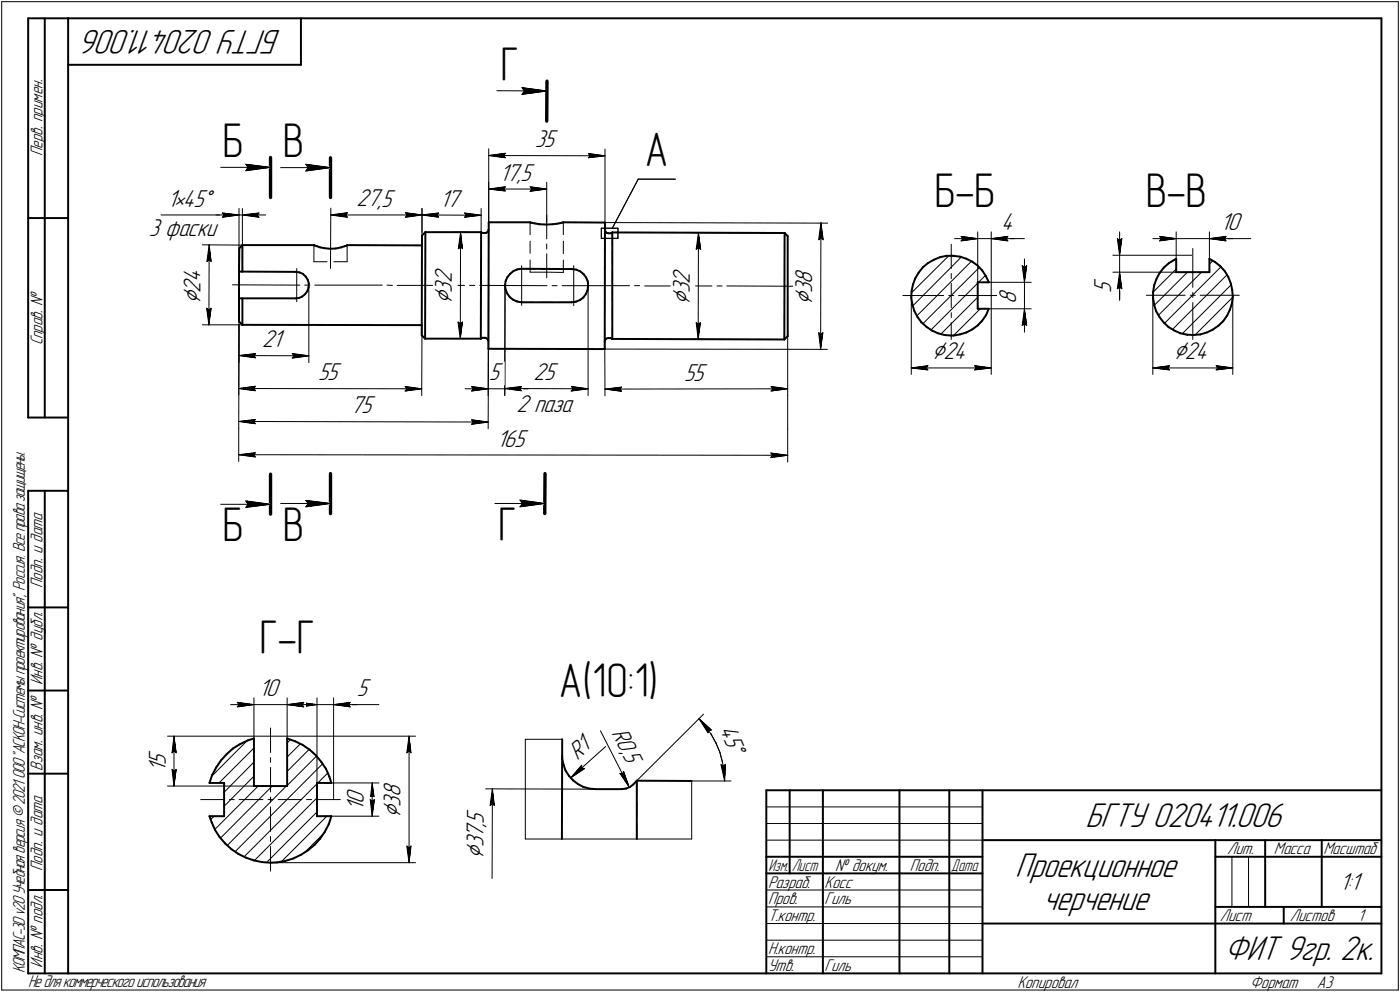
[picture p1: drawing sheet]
<svg xmlns="http://www.w3.org/2000/svg" width="421mm" height="298mm" viewBox="0 0 421 298" stroke-linecap="round" stroke-linejoin="round" font-family="sans-serif">
<defs><g id="words">
<g font-size="14.6">
<text x="150.5" y="24.2">Г</text>
<text x="66.9" y="47.3">Б</text>
<text x="85" y="47.3">В</text>
<text x="193.9" y="49.7">А</text>
<text x="281" y="62.1">Б-Б</text>
<text x="344.6" y="62.2">В-В</text>
<text x="66.9" y="162.7">Б</text>
<text x="85" y="162.5">В</text>
<text x="149.8" y="162.5">Г</text>
<text x="78" y="196.5">Г-Г</text>
<text x="168.1" y="209.5">А(10:1)</text>
</g>
<g font-size="10.9">
<text x="84.6" y="9" transform="rotate(-180 84.6 9)">БГТУ 020411.006</text>
<text x="326.4" y="248.5">БГТУ 020411.006</text>
<text x="305.3" y="263.5">Проекционное</text>
<text x="313.7" y="273.5">черчение</text>
<text x="368.3" y="288.5">ФИТ 9гр. 2к.</text>
</g>
<g font-size="8.5">
<text x="60.3" y="91.4" transform="rotate(-90 60.3 91.4)">Ç</text>
<text x="135.9" y="91.4" transform="rotate(-90 135.9 91.4)">Ç</text>
<text x="207.4" y="91.5" transform="rotate(-90 207.4 91.5)">Ç</text>
<text x="244.3" y="91.6" transform="rotate(-90 244.3 91.6)">Ç</text>
<text x="280.3" y="108">Ç24</text>
<text x="352.9" y="108">Ç24</text>
<text x="120.4" y="245.9" transform="rotate(-90 120.4 245.9)">Ç</text>
<text x="145.4" y="258" transform="rotate(-90 145.4 258)">Ç</text>
</g>
<g font-size="7.8">
<text x="160.8" y="44.2">35</text>
<text x="150.2" y="54.2">17,5</text>
<text x="50.4" y="62.1">1•45Å</text>
<text x="107.2" y="62">27,5</text>
<text x="132.3" y="62.1">17</text>
<text x="44.7" y="71">3 фаски</text>
<text x="301.1" y="69.2">4</text>
<text x="367.1" y="69.2">10</text>
<text x="60.3" y="88" transform="rotate(-90 60.3 88)">2</text>
<text x="60.3" y="84.8" transform="rotate(-90 60.3 84.8)">4</text>
<text x="135.9" y="87.9" transform="rotate(-90 135.9 87.9)">3</text>
<text x="135.9" y="85.2" transform="rotate(-90 135.9 85.2)">2</text>
<text x="207.5" y="88.1" transform="rotate(-90 207.5 88.1)">3</text>
<text x="207.5" y="85.3" transform="rotate(-90 207.5 85.3)">2</text>
<text x="244.3" y="88.2" transform="rotate(-90 244.3 88.2)">3</text>
<text x="244.3" y="85.4" transform="rotate(-90 244.3 85.4)">8</text>
<text x="334.2" y="88.2" transform="rotate(-90 334.2 88.2)">5</text>
<text x="305.6" y="91.3" transform="rotate(-90 305.6 91.3)">8</text>
<text x="78.8" y="104.4">21</text>
<text x="95.6" y="114.2">55</text>
<text x="147" y="114.3">5</text>
<text x="160.5" y="114.3">25</text>
<text x="205.7" y="114.4">55</text>
<text x="105.4" y="124.2">75</text>
<text x="155.3" y="123.7">2 паза</text>
<text x="149.4" y="134.2">165</text>
<text x="77.8" y="209.2">10</text>
<text x="107.4" y="209.2">5</text>
<text x="183.8" y="220.3" transform="rotate(63 183.8 220.3)">R0,</text>
<text x="216.4" y="219" transform="rotate(68 216.4 219)">45Å</text>
<text x="187.2" y="226.9" transform="rotate(63 187.2 226.9)">5</text>
<text x="49.8" y="232.1" transform="rotate(-90 49.8 232.1)">1</text>
<text x="49.8" y="230" transform="rotate(-90 49.8 230)">5</text>
<text x="173.7" y="228.5" transform="rotate(-42 173.7 228.5)">R1</text>
<text x="120.4" y="239.6" transform="rotate(-90 120.4 239.6)">8</text>
<text x="109.4" y="243.8" transform="rotate(-90 109.4 243.8)">1</text>
<text x="109.4" y="241.7" transform="rotate(-90 109.4 241.7)">0</text>
<text x="120.4" y="242.4" transform="rotate(-90 120.4 242.4)">3</text>
<text x="145.5" y="251.8" transform="rotate(-90 145.5 251.8)">7</text>
<text x="145.5" y="248.7" transform="rotate(-90 145.5 248.7)">,</text>
<text x="145.5" y="247.6" transform="rotate(-90 145.5 247.6)">5</text>
<text x="145.5" y="254.6" transform="rotate(-90 145.5 254.6)">3</text>
<text x="402.9" y="267.5">1:1</text>
</g>
<g font-size="5.4">
<text x="12.8" y="46.9" transform="rotate(-90 12.8 46.9)">Перв. примен.</text>
<text x="12.8" y="103.8" transform="rotate(-90 12.8 103.8)">Справ. №</text>
<text x="12.8" y="176.7" transform="rotate(-90 12.8 176.7)">Подп. и дата</text>
<text x="12.8" y="205.8" transform="rotate(-90 12.8 205.8)">Инв. № дубл.</text>
<text x="12.8" y="231.6" transform="rotate(-90 12.8 231.6)">Взам. инв. №</text>
<text x="369.1" y="256.8">Лит.</text>
<text x="383.1" y="256.8">Масса</text>
<text x="398" y="256.8">Масштаб</text>
<text x="12.8" y="261.7" transform="rotate(-90 12.8 261.7)">Подп. и дата</text>
<text x="251.2" y="261.8">№ докум.</text>
<text x="273.6" y="261.8">Подп.</text>
<text x="231" y="266.8">Разраб.</text>
<text x="248" y="266.8">Косс</text>
<text x="231" y="271.8">Пров.</text>
<text x="248" y="271.8">Гиль</text>
<text x="231" y="276.8">Т.контр.</text>
<text x="366.9" y="276.8">Лист</text>
<text x="387.9" y="276.8">Листов</text>
<text x="408.4" y="276.8">1</text>
<text x="231" y="286.8">Н.контр.</text>
<text x="7.5" y="292.5" transform="rotate(-90 7.5 292.5)">КОМПАС-3Dv20Учебнаяверсия©2021 ООО&quot;АСКОН-Системыпроектирования&quot;, Россия. Всеправазащищены.</text>
<text x="12.8" y="290.8" transform="rotate(-90 12.8 290.8)">Инв. № подл.</text>
<text x="231" y="291.8">Утв.</text>
<text x="248" y="291.8">Гиль</text>
<text x="8.5" y="296.7">Недлякоммерческогоиспользования</text>
<text x="306" y="296.8">Копировал</text>
<text x="376" y="296.8">Формат</text>
<text x="396" y="296.8">A3</text>
</g>
<g font-size="5.3">
<text x="231.1" y="261.8">Изм.</text>
<text x="238.1" y="261.8">Лист</text>
<text x="286.1" y="261.8">Дата</text>
</g>
</g></defs>
<g fill="none" stroke="#000" stroke-width=".59">
<path d="M8.5 5.5v120zM8.5 5.5h12zM13.5 5.5v120zM20.5 5.5v287zM20.5 5.5h395zM20.5 19.5h70zM90.5 5.5v14zM415.5 5.5v287zM8.5 65.5h12zM72 74.6l-.1 7zM72.9 73.7h21.5zM72.9 73.7l-.9 .9z"/>
<path d="M72.9 73.7v7.9zM94.4 73.7h.1M94.5 73.7l.2 .1zM94.7 73.8l.6 .2zM95.3 74l1 .3zM96.3 74.3l1.3 .3zM97.6 74.6l1.7 .2zM99.3 74.8l1.7-.1zM101 74.7l1.6-.4zM102.6 74.3l1-.3zM103.6 74l.6-.2zM104.2 73.8l.2-.1z"/>
<path d="M104.4 73.7h22.5zM126.9 70.8l-.1 30zM127.9 69.8h16.8zM127.9 69.8l-.1 32zM127.9 69.8l-1 1zM144.8 69.8h.1M144.7 69.8l-.1 32zM144.8 69.8l.3 .2zM145.1 70h.9zM146 70l.3-.1zM146.3 69.9l.5-.3zM146.9 69l-.1 .6z"/>
<path d="M147 66.8h12.4zM147 66.8l-.1 38zM159.4 66.8l.2 .1zM159.6 66.9l.4 .1zM160 67l.9 .1zM160.9 67.1l1.4 .3zM162.3 67.4l2.1 .1zM164.4 67.5l1.8-.1zM166.2 67.4l1.4-.2zM167.6 67.2l.9-.1zM168.5 67.1l.6-.2zM169.1 66.9h.3z"/>
<path d="M169.4 66.8l12.5 .1zM169.4 66.8h.1M181.9 66.9v38zM181.9 69.1l.1 .4zM182 69.5l.4 .4zM182.4 69.9l.6 .2zM183 70.1h.7zM183.7 70.1l.4-.2zM184.1 69.8l51.9 .2zM184.1 69.8v32.1zM184.1 69.8h.1M236 70l.9 1z"/>
<path d="M236 70l-.1 32zM236.9 71v30zM279.1 79.1l1.7-1zM280.8 78.1l1.9-.8zM282.7 77.3l1.9-.4zM284.6 76.9h2.1zM286.7 76.9l2 .2zM288.7 77.1l1.9 .6zM290.6 77.7l1.8 1zM292.4 78.7l1.6 1.1zM294 79.8l1.4 1.5zM351.5 79.1l1.7-1z"/>
<path d="M353.2 78.1l.5-.3zM353.7 77.8v4zM363.7 77.8l1.7 .9zM363.7 77.8v4zM365.4 78.7l1.6 1.3zM71.9 89.7v6.9zM71.9 96.6l1 1zM71.9 81.6v8.1zM71.9 89.7h1zM71.9 81.6h1zM72.9 97.6l54 .1zM72.9 89.7v7.9z"/>
<path d="M72.9 81.6l16 .1zM72.9 89.7h16zM88.9 81.7l1.2 .2zM88.9 89.7l.9-.1zM89.8 89.6l1-.4zM90.1 81.9l1 .4zM90.8 89.2l1-.8zM91.1 82.3l.8 .8zM91.9 83.1l.6 1zM92.5 87.5l-.7 .9zM92.5 84.1l.4 1.1zM92.8 86.4l-.3 1.1z"/>
<path d="M92.9 85.2l-.1 1.2zM151.9 85.8l.2 1.2zM152.1 84.5l-.2 1.3zM152.1 87l.5 1.2zM152.6 83.3l-.5 1.2zM152.6 88.2l.7 1.1zM153.3 89.3l1 .8zM153.4 82.3l1-.9zM153.4 82.3l-.8 1zM154.3 90.1l1.2 .5zM154.4 81.4l1.2-.5zM155.5 90.6l1.3 .2z"/>
<path d="M155.6 80.9l1.3-.1zM156.8 90.8h.1M156.9 80.8l15 .1zM156.9 90.8h15zM171.9 90.8l1.2-.1zM172 80.9h.1M172 80.9l1.3 .1zM173.1 90.7l1.3-.5zM173.3 81l1.2 .5zM174.4 90.2l1-.8zM174.5 81.5l1 .9zM175.5 82.4l.8 1z"/>
<path d="M176.2 88.4l-.8 1zM176.3 83.4l.5 1.2zM176.7 87.2l-.5 1.2zM176.8 84.6l.1 1.3zM176.9 85.9l-.2 1.3zM274.1 89.5l.3 2zM274.2 87.5l-.1 2zM274.4 91.5l.6 2zM274.6 85.5l-.4 2zM275 93.5l.9 1.7zM275.3 83.7l-.7 1.8zM275.9 95.2l1.2 1.7z"/>
<path d="M276.3 82l-1 1.7zM277.1 96.9l1.5 1.3zM277.5 80.3l-1.2 1.7zM277.5 80.3l1.6-1.2zM278.6 98.2l1.6 1.1zM280.2 99.3l1.9 .9zM290.7 99.9l1.7-.9zM292.4 99l1.6-1.2zM294 84.8v8zM294 84.8h3.3zM294 92.8h3.3zM295.4 96.4l-1.4 1.4z"/>
<path d="M295.4 81.3l1.1 1.7zM296.5 83l.8 1.8zM296.6 94.7l-1.2 1.7zM297.3 92.8l-.7 1.9zM297.3 84.8h.1M346.8 89.7l.3 2zM346.8 87.7v2zM347.1 91.7l.6 1.9zM347.1 85.7l-.3 2zM347.7 93.6l1 1.7zM347.8 83.8l-.7 1.9zM348.7 95.3l1.3 1.6z"/>
<path d="M348.7 82l-.9 1.8zM350 96.9l1.5 1.4zM350 80.4l-1.3 1.6zM350 80.4l1.5-1.3zM351.5 98.3l1.6 1zM353.1 99.3l1.9 .9zM353.7 81.8h10zM363 99.9l1.7-.8zM364.7 99.1l1.7-1.2zM366.4 97.9l1.5-1.4zM367 80l1.4 1.5zM368.4 81.5l1 1.7z"/>
<path d="M369.1 94.8l-1.2 1.7zM369.4 83.2l.8 2zM369.9 93l-.8 1.8zM370.2 85.2l.4 1.9zM370.5 91.1l-.6 1.9zM370.6 87.1l.2 2.1zM370.8 89.2l-.3 1.9zM126.8 100.8l1 1zM127.8 101.8h16.8zM144.7 101.7h.1M144.7 101.7l.3-.2zM145 101.5h.9z"/>
<path d="M145.9 101.5l.3 .1zM146.2 101.6l.5 .4zM146.7 102l.2 .5zM146.9 104.8l35 .1zM181.9 102.2v.4zM182.3 101.8l.6-.2zM182.3 101.8l-.4 .4zM182.9 101.6h.7zM183.6 101.6l.4 .2zM184 101.8l.1 .1zM184.1 101.9l51.8 .1zM236.9 101l-1 1z"/>
<path d="M282.1 100.2l2 .5zM284.1 100.7l2 .1zM286.1 100.8h.7zM286.8 100.8l1.9-.3zM288.7 100.5l2-.6zM355 100.2l2 .4zM357 100.6l2 .1zM359 100.7l2-.2zM361 100.5l2-.6zM8.5 125.5h12zM8.5 147.5v145zM8.5 147.5h12z"/>
<path d="M13.5 147.5v145zM8.5 182.5h12zM8.5 207.5h12zM8.5 232.5h12zM63 235.3h4.4zM63.8 232.8l-.8 2.5zM65 230.6l-1.2 2.2zM66.5 228.5l-1.5 2.1zM67.4 235.3v10zM68.2 226.7l-1.7 1.8zM68.2 226.7l1.8-1.7zM70 225l2.2-1.4z"/>
<path d="M72.2 223.6l2.3-1.1zM74.5 222.5l1.9-.6zM76.4 236.2h10zM76.4 221.9v14.3zM86.4 221.9l2.3 .9zM86.4 221.9v14.3zM88.7 222.8l2.3 1.1zM91 223.9l2.1 1.4zM93.1 225.3l1.9 1.7zM95 227l1.6 1.9zM95.3 235.3v10zM95.3 235.3h4.4z"/>
<path d="M96.6 228.9l1.4 2.2zM98 231.1l1.1 2.3zM99.1 233.4l.6 1.9zM169.1 222.2l-.1 29.9zM169.1 228.1l.4 1.8zM169.1 227.1v1zM169.5 229.9l.6 1.7zM170.1 231.6l1 1.6zM171.1 233.2l1.3 1.3zM172.4 234.5l1.4 1.1zM173.8 235.6l1.6 .9zM175.4 236.5l1.8 .5z"/>
<path d="M177.2 237l1.9 .2zM179.1 237.2h7.8zM186.9 237.2l1.4-.2zM188.3 237l1.2-.5zM189.5 236.5l1-.8zM191.5 234.6l16.5 .1zM191.5 234.6v17.5zM191.5 234.6l-1 1.1zM230.5 237.5h185zM230.5 237.5v55zM237.5 237.5v25zM247.5 237.5v55z"/>
<path d="M270.5 237.5v55zM285.5 237.5v55zM295.5 237.5v55zM63 245.3h4.4zM63 245.3l.7 1.8zM63.7 247.1l1 2.3zM64.7 249.4l1.3 2.1zM66 251.5l1.7 2zM67.7 253.5l1.9 1.7zM69.6 255.2l2.1 1.4zM71.7 256.6l2.2 1.1zM73.9 257.7l2.5 .9z"/>
<path d="M76.4 258.6l2.4 .5zM78.8 259.1l2.6 .1zM81.4 259.2h1.9zM83.3 259.2l2.5-.5zM85.8 258.7l2.4-.7zM88.2 258l2.3-1.1zM90.5 256.9l2.1-1.4zM92.6 255.5l2-1.6zM95.3 245.3h4.4zM96.3 252.1l-1.7 1.8zM97.7 249.9l-1.4 2.2zM98.9 247.6l-1.2 2.3z"/>
<path d="M99.7 245.3l-.8 2.3zM230.5 257.5h65zM295.5 252.5h120zM365.5 252.5v40zM365.5 257.5h15zM380.5 252.5v20zM380.5 257.5h35zM397.5 252.5v20zM8.5 267.5h12zM230.5 262.5h65zM295.5 277.5h70zM365.5 277.5h50z"/>
<path d="M365.5 272.5h50zM386.1 272.5v5zM8.5 292.5h12zM20.5 292.5h395z"/>
</g>
<g fill="none" stroke="#000" stroke-width=".3">
<path d="M.5 .5v297zM.5 .5h420zM420.5 .5v297zM149.4 27.3h15.1zM157 28.4l7.5-1.1zM157 26.3l.7 1zM157 26.3l7.5 1zM157.7 27.3l-.7 1.1zM66.4 50.3h15zM73.9 51.3l7.5-1zM73.9 49.4l.7 .9zM73.9 49.4l7.5 .9z"/>
<path d="M74.6 50.3l-.7 1zM84.4 50.4h15zM91.9 51.4l7.5-1zM91.9 49.4l.8 1zM91.9 49.4l7.5 1zM92.7 50.4l-.8 1zM147 54.8v12zM147 44.7v22.1zM147 56.8l5-.7zM147 56.8l5 .6zM147 56.8h17.4zM147 46.7l5-.6z"/>
<path d="M147 46.7l5 .7zM147 46.7l34.9 .1zM151.5 56.8l.5 .6zM151.5 46.7l.5 .7zM152 56.1l-.5 .7zM152 46.1l-.5 .6zM159.4 57.5l5-.7zM159.4 56.1l.5 .7zM159.4 56.1l5 .7zM159.9 56.8l-.5 .7zM164.4 54.8v12zM177 47.4l4.9-.6z"/>
<path d="M177 46.1l.5 .7zM177 46.1l4.9 .7zM177.5 46.8l-.5 .6zM181.9 44.8v22.1zM191.9 53.8l-7.8 14.8zM191.9 53.8h11.2zM48.4 64.6h18.5zM60.9 73.6l12 .1zM62.2 78.6l.7-.5zM62.9 73.6l.6 5zM62.9 78.1l.6 .5zM62.9 73.6l-.7 5z"/>
<path d="M62.9 73.6l-.1 24zM64.9 64.6h7zM66.9 64.6h5zM66.9 64l5 .6zM66.9 64l.5 .6zM66.9 65.3l5-.7zM67.4 64.6l-.5 .7zM71.9 62.7v18.9zM71.9 64.6h1zM72.9 62.7v18.9zM72.9 64.6l5 .7zM72.9 64.6l5-.6z"/>
<path d="M72.9 64.6h7zM77.4 64.6l.5 .7zM77.9 64l-.5 .6zM94.4 78.7h4zM94.4 73.7v5zM99.5 62.6l-.1 18.1zM99.5 64.6l5-.7zM99.5 64.6l5 .7zM99.5 64.6h27.4zM100.4 78.7h4zM104 64.6l.5 .7zM104.4 73.7v5z"/>
<path d="M104.5 63.9l-.5 .7zM121.9 65.3l5-.7zM121.9 63.9l.5 .7zM121.9 63.9l5 .7zM122.4 64.6l-.5 .7zM126.9 62.7v8.1zM126.9 62.7v7.1zM126.9 64.6l5-.6zM126.9 64.6l5 .7zM126.9 64.6l17.8 .1zM131.5 64.6l.4 .7zM131.9 64l-.4 .6z"/>
<path d="M136.3 69.8h4.2zM137.8 74.8l.7-.5zM138.5 69.8l.6 5zM138.5 74.3l.6 .5zM138.5 69.8l-.7 5zM138.5 69.8l-.1 32zM139.7 65.3l5-.6zM139.7 64l.5 .7zM139.7 64l5 .7zM140.2 64.7l-.5 .6zM144.7 62.7v7.1zM156.9 79.8v12z"/>
<path d="M159.4 66.8v3.7zM159.4 72.5v3.6zM159.4 78.1v3.7zM164.4 64.6v7.2zM164.4 73.3v1.5zM164.4 76.3v7.2zM169.4 66.8v3.7zM169.4 72.5v3.7zM169.4 78.1v3.8zM172.6 79.8v12.1zM180.8 71.6h5zM180.8 68.6h5z"/>
<path d="M180.8 68.6v3zM181.9 66.9l67 .2zM184.1 75.5v3.7zM184.1 69.8v3.8zM185.8 68.6v3zM208 69.9l28 .1zM209.4 74.9l.7-.5zM210.1 69.9l.6 5zM210.1 74.4l.6 .5zM210.1 69.9l-.7 5zM210.1 69.9l-.1 32zM246.2 72.1l.7-.6z"/>
<path d="M246.9 67l.7 5.1zM246.9 71.5l.7 .6zM246.9 67l-.7 5.1zM246.9 67l-.1 38zM286.1 73.4v7.3zM287.1 71.7h6.9zM289.1 71l4.9 .7zM289.1 71l.5 .7zM289.1 72.4l4.9-.7zM289.1 77.2l-14.6 14.7zM289.6 71.7l-.5 .7zM294 69.7v15.1z"/>
<path d="M294 71.7h4.1zM298.1 71.7h1zM298.1 69.7v19.1zM298.1 71.7l5 .7zM298.1 71.7l5-.7zM298.1 71.7h7zM299.1 71.7h9zM302.6 71.7l.5 .7zM303.1 71l-.5 .7zM307.4 79.8l.7 .5zM307.4 79.8l.7 5zM308.1 77.8v7z"/>
<path d="M308.8 79.8l-.7 5zM334.7 76.7h23.7zM336 71.7l.7 .5zM336 71.7l.7 5zM336.7 72.2l.7-.5zM336.7 69.7v7zM336.7 76.7v5.1zM337.4 71.7l-.7 5zM346.7 71.7h7zM348.7 71l5 .7zM348.7 71l.5 .7zM348.7 72.4l5-.7z"/>
<path d="M349.2 71.7l-.5 .7zM353.7 69.7v8.1zM353.7 71.7h10zM358.7 74.7v11.7zM363.7 71.7h1.4zM363.7 69.7v8.1zM363.7 71.7l5 .7zM363.7 71.7l5-.7zM363.7 71.7h7zM364.7 78.3l-1 1.1zM365.1 71.7h11.1zM368.2 71.7l.5 .7z"/>
<path d="M368.7 71l-.5 .7zM60.9 97.6h12zM62.1 92.6l.7 5zM62.1 92.6l.7 .5zM62.8 93.1l.7-.5zM63.5 92.6l-.7 5zM69.9 85.6l20.3 .1zM71.9 85.6v23.3zM71.9 97.6l-.1 21.1zM71.9 97.6l-.1 31.1zM89.2 80.7v10zM91.6 85.7h1.6z"/>
<path d="M92.9 85.7v23.3zM94.7 85.7h20.3zM116.4 85.7l1.6 .1zM119.5 85.8h20.2zM126.9 97.7l-.1 21.2zM137.8 96.8l.6 5zM137.8 96.8l.6 .5zM138.4 97.3l.7-.5zM139.1 96.8l-.7 5zM141.2 85.8h1.5zM144.3 85.8l20.2 .1zM146.9 85.8l-.1 33.1z"/>
<path d="M151.9 85.9l.2 1.2zM151.9 85.8l-.1 33.1zM151.9 85.8l-.1 33zM152.1 87.1l.2 .6zM152.1 84.6l-.2 1.3zM152.3 83.9l-.2 .7zM153.3 89.3l1.1 .9zM153.4 82.2l.9-.7zM154.3 81.5l1.2-.5zM154.4 90.2l1.2 .5zM155.5 81l1.3-.2zM155.6 90.7l1.3 .1z"/>
<path d="M156.8 80.8h.1M156.9 90.8h3.6zM156.9 80.8l3.7 .1zM159.4 81.8h5zM162.6 90.8h3.6zM162.6 80.9h3.7zM164.4 81.8l5 .1zM166 85.9h1.6zM168.2 90.8h3.7zM168.2 80.9h3.7zM169.1 85.9h20.2zM171.9 80.9l1.3 .1z"/>
<path d="M172 90.8h.1M172 90.8l1.2-.1zM173.2 81l1.2 .5zM173.2 90.7l1.2-.5zM174.4 81.5l1 .8zM174.4 90.2l.9-.8zM176.5 84l.2 .5zM176.7 84.5l.2 1.4zM176.7 87.1l-.3 .7zM176.9 85.9l-.2 1.2zM176.9 85.9v33zM181.9 99.5v19.5z"/>
<path d="M184.1 98.2v3.7zM184.1 92.5v3.7zM184.1 86.9v3.6zM184.1 81.2v3.6zM190.8 85.9h1.6zM193.9 85.9h20.2zM209.4 96.9l.6 5zM209.4 96.9l.6 .6zM210 97.5l.7-.6zM210.7 96.9l-.7 5zM215.6 85.9h1.6zM218.6 85.9l20.3 .1z"/>
<path d="M236.9 99.4v19.5zM246.2 100l.6 5zM246.2 100l.6 .5zM247.5 100l-.7 5zM271.5 88.8h12.3zM274.1 88.1l11.2-11.2zM274.1 88.8v23.7zM275.8 94.9l16.4-16.4zM277.5 97.3l17.1-17zM280 99.1l14-14zM285.3 88.8h1.6zM286.1 82.2v1.5z"/>
<path d="M286.1 85.2v7.3zM286.1 94v1.4zM286.1 96.9v7.3zM288.3 88.8h12.3zM294.1 97.7l.9-.8zM294.3 84.8l2.1-2.1zM297.3 84.8h12.8zM297.3 92.8h12.8zM298.1 88.8v23.7zM307.4 97.8l.7-.4zM308.1 80.3l.7-.5zM308.1 92.8l-.7 5z"/>
<path d="M308.1 97.4l.7 .4zM308.1 92.8l.7 5zM308.1 92.8v7zM308.1 84.8v8zM334.7 81.8h19zM336 86.8l.7-.5zM336.7 81.8v8.4zM336.7 81.6v8.6zM336.7 81.8l-.7 5zM336.7 86.3l.7 .5zM336.7 81.8l.7 5zM336.7 81.8v7z"/>
<path d="M344.8 88.7h11.6zM346.7 88.7v23.8zM347.1 91.8l10-10zM348.4 94.7l13-12.9zM352.6 99.1l16.5-16.6zM353.7 80.9l-7 7zM358 88.7h1.5zM358.7 87.9v1.5zM358.7 90.9v11.7zM360.9 88.7h11.8zM366.4 97.9l1.5-1.5zM367.2 80.2l-17 17z"/>
<path d="M370.3 85.5l-14.7 14.7zM370.7 89.4l-11.3 11.3zM370.8 88.7v23.8zM71.8 116.8l5-.7zM71.8 116.8l5 .6zM71.8 116.8h55zM71.9 106.8l5-.5zM71.9 106.8l5 .7zM71.9 106.8l21 .1zM76.4 106.9l.5 .6zM76.4 116.8l.4 .6zM76.8 116.1l-.4 .7z"/>
<path d="M76.9 106.3l-.5 .6zM87.9 107.6l5-.7zM87.9 106.3l.5 .6zM87.9 106.3l5 .6zM88.4 106.9l-.5 .7zM121.8 117.5l5-.7zM121.8 116.2l.5 .6zM121.8 116.2l5 .6zM122.3 116.8l-.5 .7zM136.2 101.8h4.2zM139.9 116.8h6.9zM141.8 116.2l5 .6z"/>
<path d="M141.8 116.2l.5 .6zM141.8 117.5l5-.7zM142.3 116.8l-.5 .7zM146.8 116.8h5zM146.9 104.8l-.1 24.1zM151.8 116.8l5 .7zM151.8 116.8l5-.6zM151.8 116.8h7zM151.8 116.8l5 .6zM151.8 116.8h25.1zM156.3 116.8l.5 .7zM156.3 116.8l.5 .6z"/>
<path d="M156.8 116.2l-.5 .6zM171.8 117.5l5.1-.7zM171.9 116.2l.4 .6zM171.9 116.2l5 .6zM172.3 116.8l-.5 .7zM181.9 104.9l66.9 .1zM181.9 116.9l5-.6zM181.9 116.9l5 .7zM181.9 116.9l55-.1zM186.4 116.9l.5 .7zM186.9 116.3l-.5 .6zM208 101.9l27.9 .1z"/>
<path d="M231.9 117.5l5-.7zM231.9 116.2l.5 .6zM231.9 116.2l5 .6zM232.4 116.8l-.5 .7zM236.9 118.9v10zM246.8 100.5l.7-.5zM274.1 110.6l5-.7zM274.1 110.6l5 .6zM274.1 110.6h24zM278.6 110.6l.5 .6zM279.1 109.9l-.5 .7zM283 100.4l11-11.1z"/>
<path d="M286.8 100.8l8-8zM293.1 111.2l5-.6zM293.1 109.9l.4 .7zM293.1 109.9l5 .7zM293.5 110.6l-.4 .6zM346.7 110.6l5-.7zM346.7 110.6l5 .6zM346.7 110.6h24.1zM351.2 110.6l.5 .6zM351.7 109.9l-.5 .7zM365.8 111.2l5-.6zM365.8 109.9l.4 .7z"/>
<path d="M365.8 109.9l5 .7zM366.2 110.6l-.4 .6zM71.8 128.7v10zM71.8 126.7l5-.6zM71.8 126.7l5 .6zM71.8 126.7l75 .1zM71.8 136.7l5-.6zM71.8 136.7l5 .6zM71.8 136.7l165.1 .1zM76.3 126.7l.5 .6zM76.3 136.7l.5 .6zM76.8 126.1l-.5 .6z"/>
<path d="M76.8 136.1l-.5 .6zM141.8 127.5l5-.7zM141.8 126.2l.5 .6zM141.8 126.2l5 .6zM142.3 126.8l-.5 .7zM231.8 137.5l5.1-.7zM231.8 136.1l.5 .7zM231.8 136.1l5.1 .7zM232.3 136.8l-.5 .7zM236.9 128.9v10zM66.4 151.6h15zM73.9 152.5l7.5-.9z"/>
<path d="M73.9 150.5l.7 1.1zM73.9 150.5l7.5 1.1zM74.6 151.6l-.7 .9zM84.4 151.3h15zM91.9 152.3l7.5-1zM91.9 150.4l.8 .9zM91.9 150.4l7.5 .9zM92.7 151.3l-.8 1zM148.8 151.3h15zM156.4 152.3l7.4-1zM156.4 150.3l.7 1zM156.4 150.3l7.4 1z"/>
<path d="M157.1 151.3l-.7 1zM69.3 211.8h7.1zM71.4 211.1l5 .7zM71.4 211.1l.5 .7zM71.4 212.4l5-.6zM71.9 211.8l-.5 .6zM76.4 209.7v12.2zM76.4 211.8h10zM81.4 218.8v7.3zM86.4 209.7v12.2zM86.4 211.8l5 .6zM86.4 211.8l5-.7z"/>
<path d="M86.4 211.8h7zM88.4 211.8h6.9zM90.3 211.1l5 .7zM90.3 211.1l.5 .7zM90.3 212.4l5-.6zM90.8 211.8l-.5 .6zM90.8 211.8l.6 .6zM91.4 211.1l-.6 .7zM95.3 209.7v30.6zM95.3 211.8h5zM100.3 209.7v30.6zM100.3 211.8h5z"/>
<path d="M100.3 211.8l5 .6zM100.3 211.8l5-.7zM100.3 211.8h7.1zM104.8 211.8l.5 .6zM105.3 211.8h8.7zM105.3 211.1l-.5 .7zM180.6 219.6l8.6 17zM210.2 216l2 2.3zM210.2 216l3.8 3.4zM210.2 216l2.7 4.2zM212.2 218.3l1.7 2.3zM213.1 219.5l.9-.1z"/>
<path d="M213.1 219.5l-.2 .7zM50.4 221.2h31zM50.4 236.2h31zM51.7 226.2l.6-.5zM51.7 231.2l.6 5zM51.7 231.2l.6 .5zM52.3 221.2l.7 5zM52.3 225.7l.7 .5zM52.3 221.2l-.6 5zM52.3 231.7l.7-.5zM52.3 221.2v15zM53 231.2l-.7 5z"/>
<path d="M63.8 233.2l10.5-10.6zM65.9 235.3l10.5-10.5zM76.4 233.3l-9 9zM76.4 229l-9 9.1zM81.4 227.7v1.4zM81.4 230.6v7.4zM81.4 239.5v1.5zM81.4 221.2h43.6zM81.9 236.2l-15.6 15.7zM86.1 236.2l-17.8 17.9zM86.4 231.8l6.6-6.6zM86.4 227.5l3.9-4z"/>
<path d="M86.4 223.3l1-1.1zM95.2 227.2l-8.8 8.9zM95.6 235.3l3-3.1zM97 229.5l-26.3 26.4zM97.5 235.3h16.5zM111.9 235.3l.7 5zM111.9 239.8l.7 .5zM111.9 235.3l-.6 5zM111.9 235.3v10zM122.3 226.2l.7-.5zM123 221.2l.6 5zM123 225.7l.6 .5z"/>
<path d="M123 221.2l-.7 5zM123 221.2v38zM146 237.1l33.1 .1zM148.1 237.1l.6 5zM148.1 237.1l-.7 5zM148.1 237.1l-.1 26.9zM158 222.2h11.1zM158 222.2v29.9zM171.6 233.8l4.2-2.8zM171.6 233.8l10.5-9.4zM174.9 230l-3.3 3.8zM174.9 230v.8z"/>
<path d="M174.9 230.8l.9 .2zM186.4 232.4l2.8 4.2zM186.4 232.4l.8 .2zM187.5 231.8l-.3 .8zM187.5 231.8l1.7 4.8zM191.5 234.6v4.5zM191.5 234.6l20.1-20zM208 234.7v17.4zM208 234.7h11.9zM213.9 220.6l1.4 2.7zM215.3 223.3l1.2 2.8zM216.5 226.1l.8 2.8z"/>
<path d="M216.8 229.8l1.1 4.9zM216.8 229.8l.7 .4zM217.3 228.9l.5 3zM217.5 230.2l.7-.5zM217.8 231.9l.1 2.8zM218.2 229.7l-.3 5zM60.4 240.3h7.1zM63.3 246.3l1.1-1zM64.6 249.3l13-13.1zM69 240.3h1.4zM72 240.3h7.1zM73.4 257.5l21.9-22z"/>
<path d="M76.5 258.7l18.8-18.9zM80.1 259.2l15.2-15.2zM80.6 240.3h1.5zM81.4 242.5v7.4zM81.4 251.4v1.5zM81.4 254.4v7.4zM81.4 259.2h43.6zM83.7 240.3h7.1zM84.6 259l13.7-13.7zM91.5 256.3l5.9-5.9zM92.2 240.3h1.5zM95.2 240.3h7.2z"/>
<path d="M97.5 245.3h16.5zM111.3 240.3l.6-.5zM111.3 240.3l.6 5zM111.3 240.3l.6 .5zM111.9 240.8l.7-.5zM112.6 240.3l-.7 5zM122.3 254.3l.7 4.9zM122.3 254.3l.7 .5zM123 254.8l.6-.5zM123.6 254.3l-.6 4.9zM147.4 242.1l.7-.5zM148.1 241.6l.6 .5z"/>
<path d="M158 252.1h50zM191.5 247.6v4.5zM191.5 241.1v4.5zM230.5 247.5h65zM230.5 252.5h65zM230.5 242.5h65zM370.5 257.5v15zM375.5 257.5v15zM230.5 267.5h65zM230.5 272.5h65zM230.5 277.5h65zM.5 297.5h420z"/>
<path d="M230.5 282.5h65zM230.5 287.5h65z"/>
</g>
<g fill="#fff" stroke="#fff" stroke-width=".3">
<path d="M194 38.5h7.1zM194 38.6h7.1zM194 38.7h7.1zM194 38.8h7.1zM194 38.9h7.1zM194 38.9h7.1zM194 39h7.1zM194 39.1h7.1zM194 39.2h7.1zM194 39.3h7.1zM194 39.4h7.1zM194 39.5h7.1zM194 39.5h7.1zM194 39.6h7.1zM194 39.7h7.1zM194 39.8h7.1zM194 39.9h7.1zM194 40h7.1zM194 40h7.1zM194 40.1h7.1zM194 40.2h7.1zM194 40.3h7.1zM194 40.4h7.1zM194 40.5h7.1zM194 40.6h7.1zM194 40.6h7.1zM194 40.7h7.1zM194 40.8h7.1zM194 40.9h7.1zM194 41h7.1zM194 41.1h7.1zM194 41.1h7.1zM194 41.2h7.1zM194 41.3h7.1zM194 41.4h7.1zM194 41.5h7.1zM194 41.6h7.1zM194 41.7h7.1zM194 41.7h7.1zM194 41.8h7.1zM194 41.9h7.1zM194 42h7.1zM194 42.1h7.1zM194 42.2h7.1zM194 42.2h7.1zM194 42.3h7.1zM194 42.4h7.1zM194 42.5h7.1zM194 42.6h7.1zM194 42.7h7.1zM194 42.8h7.1zM194 42.8h7.1zM194 42.9h7.1zM194 43h7.1zM194 43.1h7.1zM194 43.2h7.1zM194 43.3h7.1zM194 43.3h7.1zM194 43.4h7.1zM194 43.5h7.1zM194 43.6h7.1zM194 43.7h7.1zM194 43.8h7.1zM194 43.9h7.1zM194 43.9h7.1zM194 44h7.1zM194 44.1h7.1zM194 44.2h7.1zM194 44.3h7.1zM194 44.4h7.1zM194 44.4h7.1zM194 44.5h7.1zM194 44.6h7.1zM194 44.7h7.1zM194 44.8h7.1zM194 44.9h7.1zM194 45h7.1zM194 45h7.1zM194 45.1h7.1zM194 45.2h7.1zM194 45.3h7.1zM194 45.4h7.1zM194 45.5h7.1zM194 45.6h7.1zM194 45.6h7.1zM194 45.7h7.1zM194 45.8h7.1zM194 45.9h7.1zM194 46h7.1zM194 46.1h7.1zM194 46.1h7.1zM194 46.2h7.1zM194 46.3h7.1zM194 46.4h7.1zM194 46.5h7.1zM194 46.6h7.1zM194 46.7h7.1zM194 46.7h7.1zM194 46.8h7.1zM194 46.9h7.1zM194 47h7.1zM194 47.1h7.1zM194 47.2h7.1zM194 47.2h7.1zM194 47.3h7.1zM194 47.4h7.1zM194 47.5h7.1zM194 47.6h7.1zM194 47.7h7.1zM194 47.8h7.1zM194 47.8h7.1zM194 47.9h7.1zM194 48h7.1zM194 48.1h7.1zM194 48.2h7.1zM194 48.3h7.1zM194 48.3h7.1zM194 48.4h7.1zM194 48.5h7.1zM194 48.6h7.1zM194 48.7h7.1zM194 48.8h7.1zM194 48.9h7.1zM194 48.9h7.1zM194 49h7.1zM194 49.1h7.1zM194 49.2h7.1zM194 49.3h7.1zM194 49.4h7.1zM194 49.4h7.1zM194 49.5h7.1zM194 49.6h7.1zM194 49.7h7.1zM194 49.8h7.1zM194 49.9h7.1zM194 50h7.1zM194 50h7.1zM194 50.1h7.1zM194 50.2h7.1zM194 50.3h7.1zM194 50.4h7.1zM194 50.5h7.1zM194 50.5h7.1zM194 50.6h7.1zM194 50.7h7.1zM194 50.8h7.1zM194 50.9h7.1zM194 51h7.1zM194 51.1h7.1zM194 51.1h7.1zM194 51.2h7.1zM194 51.3h7.1zM194 51.4h7.1zM194 51.5h7.1zM194 51.6h7.1zM194 51.6h7.1zM194 51.7h7.1zM194 51.8h7.1zM194 51.9h7.1zM194 52h7.1zM194 52.1h7.1zM194 52.2h7.1zM194 52.2h7.1zM194 52.3h7.1zM194 52.4h7.1zM194 52.5h7.1zM194 52.6h7.1zM194 52.7h7.1zM194 52.7h7.1z"/>
<path d="M54.6 79.8h7.3zM54.6 79.8h7.3zM54.6 79.9h7.3zM54.6 80h7.3zM54.6 80.1h7.3zM54.6 80.2h7.3zM54.6 80.3h7.3zM54.6 80.3h7.3zM54.6 80.4h7.3zM54.6 80.5h7.3zM54.6 80.6h7.3zM54.6 80.7h7.3zM54.6 80.8h7.3zM54.6 80.9h7.3zM54.6 80.9h7.3zM54.6 81h7.3zM54.6 81.1h7.3zM54.6 81.2h7.3zM54.6 81.3h7.3zM54.6 81.4h7.3zM54.6 81.4h7.3zM54.6 81.5h7.3zM54.6 81.6h7.3zM54.6 81.7h7.3zM54.6 81.8h7.3zM54.6 81.9h7.3zM54.6 82h7.3zM54.6 82h7.3zM54.6 82.1h7.3zM54.6 82.2h7.3zM54.6 82.3h7.3zM54.6 82.4h7.3zM54.6 82.5h7.3zM54.6 82.5h7.3zM54.6 82.6h7.3zM54.6 82.7h7.3zM54.6 82.8h7.3zM54.6 82.9h7.3zM54.6 83h7.3zM54.6 83.1h7.3zM54.6 83.1h7.3zM54.6 83.2h7.3zM54.6 83.3h7.3zM54.6 83.4h7.3zM54.6 83.5h7.3zM54.6 83.6h7.3zM54.6 83.7h7.3zM54.6 83.7h7.3zM54.6 83.8h7.3zM54.6 83.9h7.3zM54.6 84h7.3zM54.6 84.1h7.3zM54.6 84.2h7.3zM54.6 84.2h7.3zM54.6 84.3h7.3zM54.6 84.4h7.3zM54.6 84.5h7.3zM54.6 84.6h7.3zM54.6 84.7h7.3zM54.6 84.8h7.3zM54.6 84.8h7.3zM54.6 84.9h7.3zM54.6 85h7.3zM54.6 85.1h7.3zM54.6 85.2h7.3zM54.6 85.3h7.3zM54.6 85.3h7.3zM54.6 85.4h7.3zM54.6 85.5h7.3zM54.6 85.6h7.3zM54.6 85.7h7.3zM54.6 85.8h7.3zM54.6 85.9h7.3zM54.6 85.9h7.3zM54.6 86h7.3zM54.6 86.1h7.3zM54.6 86.2h7.3zM54.6 86.3h7.3zM54.6 86.4h7.3zM54.6 86.4h7.3zM54.6 86.5h7.3zM54.6 86.6h7.3zM54.6 86.7h7.3zM54.6 86.8h7.3zM54.6 86.9h7.3zM54.6 87h7.3zM54.6 87h7.3zM54.6 87.1h7.3zM54.6 87.2h7.3zM54.6 87.3h7.3zM54.6 87.4h7.3zM54.6 87.5h7.3zM54.6 87.5h7.3zM54.6 87.6h7.3zM54.6 87.7h7.3zM54.6 87.8h7.3zM54.6 87.9h7.3zM54.6 88h7.3zM54.6 88.1h7.3zM54.6 88.1h7.3zM54.6 88.2h7.3zM54.6 88.3h7.3zM54.6 88.4h7.3zM54.6 88.5h7.3zM54.6 88.6h7.3zM54.6 88.6h7.3zM54.6 88.7h7.3zM54.6 88.8h7.3zM54.6 88.9h7.3zM54.6 89h7.3zM54.6 89.1h7.3zM54.6 89.2h7.3zM54.6 89.2h7.3zM54.6 89.3h7.3zM54.6 89.4h7.3zM54.6 89.5h7.3zM54.6 89.6h7.3zM54.6 89.7h7.3zM54.6 89.7h7.3zM54.6 89.8h7.3zM54.6 89.9h7.3zM54.6 90h7.3zM54.6 90.1h7.3zM54.6 90.2h7.3zM54.6 90.3h7.3zM54.6 90.3h7.3zM54.6 90.4h7.3zM54.6 90.5h7.3zM54.6 90.6h7.3zM54.6 90.7h7.3zM54.6 90.8h7.3zM54.6 90.8h7.3zM54.6 90.9h7.3zM54.6 91h7.3zM54.6 91.1h7.3zM54.6 91.2h7.3zM54.6 91.3h7.3zM54.6 91.4h7.3z"/>
<path d="M61.6 92.1h2.5zM61.7 92.2h2.4zM61.7 92.3h2.4zM61.7 92.4h2.4zM61.7 92.5h2.4zM61.7 92.5h2.4zM61.7 92.6h2.4zM61.7 92.7h2.4zM61.7 92.8h2.3zM61.8 92.9h2.2zM61.8 93h2.2zM61.8 93h2.2zM61.8 93.1h2.2zM61.8 93.2h2.2zM61.8 93.3h2.2zM61.8 93.4h2.1zM61.8 93.5h2.1zM61.8 93.6h2.1zM61.9 93.6h2zM61.9 93.7h2zM61.9 93.8h2zM61.9 93.9h2zM61.9 94h1.9zM61.9 94.1h1.9zM61.9 94.1h1.9zM61.9 94.2h1.9zM61.9 94.3h1.9zM62 94.4h1.8zM62 94.5h1.8zM62 94.6h1.8zM62 94.7h1.8zM62 94.7h1.8zM62 94.8h1.8zM62 94.9h1.8zM62 95h1.8zM62 95.1h1.8zM62.1 95.2h1.7zM62.1 95.2h1.6zM62.1 95.3h1.6zM62.1 95.4h1.6zM62.1 95.5h1.6zM62.1 95.6h1.6zM62.1 95.7h1.6zM62.1 95.8h1.6zM62.1 95.8h1.5zM62.1 95.9h1.5zM62.1 96h1.5zM62.2 96.1h1.3zM62.2 96.2h1.3zM62.3 96.3h1.1zM62.3 96.4h1.1zM62.3 96.4h1zM62.4 96.5h.9zM62.4 96.6h.9zM62.5 96.7h.7zM62.5 96.8h.7zM62.6 96.9h.6zM62.6 96.9h.6zM62.6 97h.5zM62.7 97.1h.4zM62.7 97.2h.4zM62.7 97.3h.3zM62.7 97.4h.3z"/>
<path d="M62.8 73.8h.3zM62.8 73.9h.3zM62.7 74h.4zM62.7 74.1h.5zM62.7 74.2h.5zM62.7 74.3h.5zM62.7 74.3h.5zM62.6 74.4h.6zM62.6 74.5h.7zM62.5 74.6h.8zM62.5 74.7h.8zM62.4 74.8h1zM62.4 74.8h1zM62.4 74.9h1.1zM62.3 75h1.2zM62.3 75.1h1.2zM62.2 75.2h1.4zM62.2 75.3h1.4zM62.1 75.4h1.5zM62.1 75.4h1.6zM62.1 75.5h1.6zM62.1 75.6h1.6zM62.1 75.7h1.6zM62.1 75.8h1.6zM62.1 75.9h1.6zM62.1 75.9h1.6zM62.1 76h1.7zM62.1 76.1h1.7zM62.1 76.2h1.7zM62.1 76.3h1.7zM62.1 76.4h1.7zM62.1 76.5h1.7zM62.1 76.5h1.7zM62 76.6h1.8zM62 76.7h1.8zM62 76.8h1.8zM62 76.9h1.8zM62 77h1.8zM62 77h1.8zM62 77.1h1.8zM61.9 77.2h1.9zM61.9 77.3h2zM61.9 77.4h2zM61.9 77.5h2zM61.9 77.6h2zM61.9 77.6h2zM61.9 77.7h2zM61.9 77.8h2zM61.8 77.9h2.2zM61.8 78h2.2zM61.8 78.1h2.2zM61.8 78.1h2.2zM61.8 78.2h2.2zM61.8 78.3h2.2zM61.8 78.4h2.2zM61.7 78.5h2.4zM61.7 78.6h2.4zM61.7 78.7h2.4zM61.7 78.7h2.4zM61.7 78.8h2.4zM61.7 78.9h2.4zM61.7 79h2.4z"/>
<path d="M50.4 56.4h14.5zM50.4 56.5h14.5zM50.4 56.6h14.5zM50.4 56.6h14.5zM50.4 56.7h14.5zM50.4 56.8h14.5zM50.4 56.9h14.5zM50.4 57h14.5zM50.4 57.1h14.5zM50.4 57.1h14.5zM50.4 57.2h14.5zM50.4 57.3h14.5zM50.4 57.4h14.5zM50.4 57.5h14.5zM50.4 57.6h14.5zM50.4 57.7h14.5zM50.4 57.7h14.5zM50.4 57.8h14.5zM50.4 57.9h14.5zM50.4 58h14.5zM50.4 58.1h14.5zM50.4 58.2h14.5zM50.4 58.3h14.5zM50.4 58.3h14.5zM50.4 58.4h14.5zM50.4 58.5h14.5zM50.4 58.6h14.5zM50.4 58.7h14.5zM50.4 58.8h14.5zM50.4 58.8h14.5zM50.4 58.9h14.5zM50.4 59h14.5zM50.4 59.1h14.5zM50.4 59.2h14.5zM50.4 59.3h14.5zM50.4 59.4h14.5zM50.4 59.4h14.5zM50.4 59.5h14.5zM50.4 59.6h14.5zM50.4 59.7h14.5zM50.4 59.8h14.5zM50.4 59.9h14.5zM50.4 59.9h14.5zM50.4 60h14.5zM50.4 60.1h14.5zM50.4 60.2h14.5zM50.4 60.3h14.5zM50.4 60.4h14.5zM50.4 60.5h14.5zM50.4 60.5h14.5zM50.4 60.6h14.5zM50.4 60.7h14.5zM50.4 60.8h14.5zM50.4 60.9h14.5zM50.4 61h14.5zM50.4 61h14.5zM50.4 61.1h14.5zM50.4 61.2h14.5zM50.4 61.3h14.5zM50.4 61.4h14.5zM50.4 61.5h14.5zM50.4 61.6h14.5zM50.4 61.6h14.5zM50.4 61.7h14.5zM50.4 61.8h14.5zM50.4 61.9h14.5zM50.4 62h14.5zM50.4 62.1h14.5zM50.4 62.1h14.5zM50.4 62.2h14.5zM50.4 62.3h14.5zM50.4 62.4h14.5zM50.4 62.5h14.5zM50.4 62.6h14.5zM50.4 62.7h14.5zM50.4 62.7h14.5zM50.4 62.8h14.5zM50.4 62.9h14.5zM50.4 63h14.5zM50.4 63.1h14.5zM50.4 63.2h14.5zM50.4 63.2h14.5zM50.4 63.3h14.5zM50.4 63.4h14.5zM50.4 63.5h14.5z"/>
<path d="M66.4 63.5h.7zM66.4 63.6h1.2zM66.4 63.7h1.8zM66.4 63.8h2.5zM66.4 63.8h3.1zM66.4 63.9h3.7zM66.4 64h4zM66.4 64.1h4.2zM66.4 64.2h4.4zM66.4 64.3h4.6zM66.4 64.3h4.9zM66.4 64.4h5.1zM66.4 64.5h5.3zM66.4 64.6h5.5zM66.4 64.7h5.3zM66.4 64.8h5.1zM66.4 64.9h4.9zM66.4 64.9h4.7zM66.4 65h4.6zM66.4 65.1h4.3zM66.4 65.2h4.1zM66.4 65.3h4zM66.4 65.4h3.7zM66.4 65.4h3.1zM66.4 65.5h2.5zM66.4 65.6h1.8zM66.4 65.7h1.2zM66.4 65.8h.7z"/>
<path d="M77.8 63.5h.6zM77.2 63.6h1.2zM76.5 63.7h1.9zM75.9 63.8h2.5zM75.4 63.8h3zM74.7 63.9h3.7zM74.5 64h3.9zM74.3 64.1h4.1zM74.1 64.2h4.3zM73.8 64.3h4.6zM73.6 64.3h4.8zM73.4 64.4h5zM73.2 64.5h5.2zM72.9 64.6h5.5zM73.2 64.7h5.2zM73.3 64.8h5.1zM73.5 64.9h4.9zM73.7 64.9h4.7zM73.9 65h4.5zM74.1 65.1h4.3zM74.3 65.2h4.1zM74.5 65.3h3.9zM74.7 65.4h3.7zM75.4 65.4h3zM75.9 65.5h2.5zM76.5 65.6h1.9zM77.2 65.7h1.2zM77.8 65.8h.6z"/>
<path d="M44.7 65.4h21.8zM44.7 65.4h21.8zM44.7 65.5h21.8zM44.7 65.6h21.8zM44.7 65.7h21.8zM44.7 65.8h21.8zM44.7 65.9h21.8zM44.7 66h21.8zM44.7 66h21.8zM44.7 66.1h21.8zM44.7 66.2h21.8zM44.7 66.3h21.8zM44.7 66.4h21.8zM44.7 66.5h21.8zM44.7 66.5h21.8zM44.7 66.6h21.8zM44.7 66.7h21.8zM44.7 66.8h21.8zM44.7 66.9h21.8zM44.7 67h21.8zM44.7 67.1h21.8zM44.7 67.1h21.8zM44.7 67.2h21.8zM44.7 67.3h21.8zM44.7 67.4h21.8zM44.7 67.5h21.8zM44.7 67.6h21.8zM44.7 67.6h21.8zM44.7 67.7h21.8zM44.7 67.8h21.8zM44.7 67.9h21.8zM44.7 68h21.8zM44.7 68.1h21.8zM44.7 68.2h21.8zM44.7 68.2h21.8zM44.7 68.3h21.8zM44.7 68.4h21.8zM44.7 68.5h21.8zM44.7 68.6h21.8zM44.7 68.7h21.8zM44.7 68.7h21.8zM44.7 68.8h21.8zM44.7 68.9h21.8zM44.7 69h21.8zM44.7 69.1h21.8zM44.7 69.2h21.8zM44.7 69.3h21.8zM44.7 69.3h21.8zM44.7 69.4h21.8zM44.7 69.5h21.8zM44.7 69.6h21.8zM44.7 69.7h21.8zM44.7 69.8h21.8zM44.7 69.8h21.8zM44.7 69.9h21.8zM44.7 70h21.8zM44.7 70.1h21.8zM44.7 70.2h21.8zM44.7 70.3h21.8zM44.7 70.4h21.8zM44.7 70.4h21.8zM44.7 70.5h21.8zM44.7 70.6h21.8zM44.7 70.7h21.8zM44.7 70.8h21.8zM44.7 70.9h21.8zM44.7 71h21.8zM44.7 71h21.8zM44.7 71.1h21.8zM44.7 71.2h21.8zM44.7 71.3h21.8zM44.7 71.4h21.8zM44.7 71.5h21.8zM44.7 71.5h21.8zM44.7 71.6h21.8zM44.7 71.7h21.8zM44.7 71.8h21.8zM44.7 71.9h21.8zM44.7 72h21.8zM44.7 72.1h21.8zM44.7 72.1h21.8zM44.7 72.2h21.8zM44.7 72.3h21.8zM44.7 72.4h21.8zM44.7 72.5h21.8z"/>
<path d="M78.8 98.8h7.1zM78.8 98.9h7.1zM78.8 99h7.1zM78.8 99.1h7.1zM78.8 99.1h7.1zM78.8 99.2h7.1zM78.8 99.3h7.1zM78.8 99.4h7.1zM78.8 99.5h7.1zM78.8 99.6h7.1zM78.8 99.7h7.1zM78.8 99.7h7.1zM78.8 99.8h7.1zM78.8 99.9h7.1zM78.8 100h7.1zM78.8 100.1h7.1zM78.8 100.2h7.1zM78.8 100.2h7.1zM78.8 100.3h7.1zM78.8 100.4h7.1zM78.8 100.5h7.1zM78.8 100.6h7.1zM78.8 100.7h7.1zM78.8 100.8h7.1zM78.8 100.8h7.1zM78.8 100.9h7.1zM78.8 101h7.1zM78.8 101.1h7.1zM78.8 101.2h7.1zM78.8 101.3h7.1zM78.8 101.3h7.1zM78.8 101.4h7.1zM78.8 101.5h7.1zM78.8 101.6h7.1zM78.8 101.7h7.1zM78.8 101.8h7.1zM78.8 101.9h7.1zM78.8 101.9h7.1zM78.8 102h7.1zM78.8 102.1h7.1zM78.8 102.2h7.1zM78.8 102.3h7.1zM78.8 102.4h7.1zM78.8 102.4h7.1zM78.8 102.5h7.1zM78.8 102.6h7.1zM78.8 102.7h7.1zM78.8 102.8h7.1zM78.8 102.9h7.1zM78.8 103h7.1zM78.8 103h7.1zM78.8 103.1h7.1zM78.8 103.2h7.1zM78.8 103.3h7.1zM78.8 103.4h7.1zM78.8 103.5h7.1zM78.8 103.5h7.1zM78.8 103.6h7.1zM78.8 103.7h7.1zM78.8 103.8h7.1zM78.8 103.9h7.1zM78.8 104h7.1zM78.8 104.1h7.1zM78.8 104.1h7.1zM78.8 104.2h7.1zM78.8 104.3h7.1zM78.8 104.4h7.1zM78.8 104.5h7.1zM78.8 104.6h7.1zM78.8 104.6h7.1zM78.8 104.7h7.1zM78.8 104.8h7.1zM78.8 104.9h7.1zM78.8 105h7.1zM78.8 105.1h7.1zM78.8 105.2h7.1zM78.8 105.2h7.1zM78.8 105.3h7.1zM78.8 105.4h7.1zM78.8 105.5h7.1zM78.8 105.6h7.1zM78.8 105.7h7.1zM78.8 105.7h7.1zM78.8 105.8h7.1z"/>
<path d="M76.8 105.7h.6zM76.2 105.8h1.2zM75.5 105.9h1.9zM74.9 106h2.5zM74.3 106.1h3.1zM73.7 106.2h3.7zM73.5 106.3h3.9zM73.2 106.3h4.2zM73.1 106.4h4.3zM72.8 106.5h4.6zM72.6 106.6h4.8zM72.4 106.7h5zM72.1 106.8h5.3zM71.9 106.8h5.5zM72.1 106.9h5.3zM72.3 107h5.1zM72.5 107.1h4.9zM72.7 107.2h4.7zM72.9 107.3h4.5zM73.1 107.4h4.3zM73.3 107.4h4.1zM73.5 107.5h3.9zM73.7 107.6h3.7zM74.3 107.7h3.1zM74.9 107.8h2.5zM75.5 107.9h1.9zM76.2 107.9h1.2zM76.8 108h.6z"/>
<path d="M87.4 105.7h.7zM87.4 105.8h1.2zM87.4 105.9h1.8zM87.4 106h2.5zM87.4 106.1h3.1zM87.4 106.2h3.7zM87.4 106.3h4zM87.4 106.3h4.1zM87.4 106.4h4.3zM87.4 106.5h4.5zM87.4 106.6h4.7zM87.4 106.7h4.9zM87.4 106.8h5.1zM87.4 106.8h5.3zM87.4 106.9h5.5zM87.4 107h5.3zM87.4 107.1h5.1zM87.4 107.2h4.9zM87.4 107.3h4.7zM87.4 107.4h4.5zM87.4 107.4h4.3zM87.4 107.5h4.1zM87.4 107.6h4zM87.4 107.7h3.7zM87.4 107.8h3zM87.4 107.9h2.3zM87.4 107.9h1.5zM87.4 108h.7z"/>
<path d="M107.2 56.5h12zM107.2 56.6h12zM107.2 56.6h12zM107.2 56.7h12zM107.2 56.8h12zM107.2 56.9h12zM107.2 57h12zM107.2 57.1h12zM107.2 57.1h12zM107.2 57.2h12zM107.2 57.3h12zM107.2 57.4h12zM107.2 57.5h12zM107.2 57.6h12zM107.2 57.7h12zM107.2 57.7h12zM107.2 57.8h12zM107.2 57.9h12zM107.2 58h12zM107.2 58.1h12zM107.2 58.2h12zM107.2 58.3h12zM107.2 58.3h12zM107.2 58.4h12zM107.2 58.5h12zM107.2 58.6h12zM107.2 58.7h12zM107.2 58.8h12zM107.2 58.8h12zM107.2 58.9h12zM107.2 59h12zM107.2 59.1h12zM107.2 59.2h12zM107.2 59.3h12zM107.2 59.4h12zM107.2 59.4h12zM107.2 59.5h12zM107.2 59.6h12zM107.2 59.7h12zM107.2 59.8h12zM107.2 59.9h12zM107.2 59.9h12zM107.2 60h12zM107.2 60.1h12zM107.2 60.2h12zM107.2 60.3h12zM107.2 60.4h12zM107.2 60.5h12zM107.2 60.5h12zM107.2 60.6h12zM107.2 60.7h12zM107.2 60.8h12zM107.2 60.9h12zM107.2 61h12zM107.2 61h12zM107.2 61.1h12zM107.2 61.2h12zM107.2 61.3h12zM107.2 61.4h12zM107.2 61.5h12zM107.2 61.6h12zM107.2 61.6h12zM107.2 61.7h12zM107.2 61.8h12zM107.2 61.9h12zM107.2 62h12zM107.2 62.1h12zM107.2 62.1h12zM107.2 62.2h12zM107.2 62.3h12zM107.2 62.4h12zM107.2 62.5h12zM107.2 62.6h12zM107.2 62.7h12zM107.2 62.7h12zM107.2 62.8h12zM107.2 62.9h12zM107.2 63h12zM107.2 63.1h12zM107.2 63.2h12zM107.2 63.2h12zM107.2 63.3h12zM107.2 63.4h12zM107.2 63.5h12z"/>
<path d="M121.4 63.5h.7zM121.4 63.6h1.3zM121.4 63.7h1.9zM121.4 63.8h2.6zM121.4 63.8h3.1zM121.4 63.9h3.7zM121.4 64h4zM121.4 64.1h4.2zM121.4 64.2h4.4zM121.4 64.3h4.7zM121.4 64.3h4.9zM121.4 64.4h5.1zM121.4 64.5h5.3zM121.4 64.6h5.5zM121.4 64.7h5.3zM121.4 64.8h5.2zM121.4 64.9h4.9zM121.4 64.9h4.8zM121.4 65h4.6zM121.4 65.1h4.3zM121.4 65.2h4.2zM121.4 65.3h4zM121.4 65.4h3.7zM121.4 65.4h3.1zM121.4 65.5h2.6zM121.4 65.6h1.9zM121.4 65.7h1.3zM121.4 65.8h.7z"/>
<path d="M104.4 63.4h.6zM103.8 63.5h1.2zM103.1 63.6h1.9zM102.5 63.7h2.5zM101.9 63.8h3.1zM101.3 63.8h3.7zM101.1 63.9h3.9zM100.9 64h4.1zM100.7 64.1h4.3zM100.5 64.2h4.5zM100.3 64.3h4.7zM100.1 64.3h4.9zM99.9 64.4h5.1zM99.7 64.5h5.3zM99.5 64.6h5.5zM99.7 64.7h5.3zM100 64.8h5zM100.2 64.9h4.8zM100.4 64.9h4.6zM100.7 65h4.3zM100.8 65.1h4.2zM101.1 65.2h3.9zM101.3 65.3h3.7zM101.9 65.4h3.1zM102.5 65.4h2.5zM103.1 65.5h1.9zM103.8 65.6h1.2zM104.4 65.7h.6z"/>
<path d="M95.7 108.6h7.3zM95.7 108.7h7.3zM95.7 108.8h7.3zM95.7 108.9h7.3zM95.7 109h7.3zM95.7 109.1h7.3zM95.7 109.1h7.3zM95.7 109.2h7.3zM95.7 109.3h7.3zM95.7 109.4h7.3zM95.7 109.5h7.3zM95.7 109.6h7.3zM95.7 109.6h7.3zM95.7 109.7h7.3zM95.7 109.8h7.3zM95.7 109.9h7.3zM95.7 110h7.3zM95.7 110.1h7.3zM95.7 110.2h7.3zM95.7 110.2h7.3zM95.7 110.3h7.3zM95.7 110.4h7.3zM95.7 110.5h7.3zM95.7 110.6h7.3zM95.7 110.7h7.3zM95.7 110.7h7.3zM95.7 110.8h7.3zM95.7 110.9h7.3zM95.7 111h7.3zM95.7 111.1h7.3zM95.7 111.2h7.3zM95.7 111.3h7.3zM95.7 111.3h7.3zM95.7 111.4h7.3zM95.7 111.5h7.3zM95.7 111.6h7.3zM95.7 111.7h7.3zM95.7 111.8h7.3zM95.7 111.8h7.3zM95.7 111.9h7.3zM95.7 112h7.3zM95.7 112.1h7.3zM95.7 112.2h7.3zM95.7 112.3h7.3zM95.7 112.4h7.3zM95.7 112.4h7.3zM95.7 112.5h7.3zM95.7 112.6h7.3zM95.7 112.7h7.3zM95.7 112.8h7.3zM95.7 112.9h7.3zM95.7 112.9h7.3zM95.7 113h7.3zM95.7 113.1h7.3zM95.7 113.2h7.3zM95.7 113.3h7.3zM95.7 113.4h7.3zM95.7 113.5h7.3zM95.7 113.5h7.3zM95.7 113.6h7.3zM95.7 113.7h7.3zM95.7 113.8h7.3zM95.7 113.9h7.3zM95.7 114h7.3zM95.7 114h7.3zM95.7 114.1h7.3zM95.7 114.2h7.3zM95.7 114.3h7.3zM95.7 114.4h7.3zM95.7 114.5h7.3zM95.7 114.6h7.3zM95.7 114.6h7.3zM95.7 114.7h7.3zM95.7 114.8h7.3zM95.7 114.9h7.3zM95.7 115h7.3zM95.7 115.1h7.3zM95.7 115.1h7.3zM95.7 115.2h7.3zM95.7 115.3h7.3zM95.7 115.4h7.3zM95.7 115.5h7.3zM95.7 115.6h7.3zM95.7 115.7h7.3zM95.7 115.7h7.3z"/>
<path d="M76.7 115.6h.6zM76.1 115.7h1.2zM75.4 115.7h1.9zM74.8 115.8h2.5zM74.3 115.9h3zM73.6 116h3.7zM73.4 116.1h3.9zM73.2 116.2h4.1zM73 116.2h4.3zM72.8 116.3h4.5zM72.6 116.4h4.7zM72.4 116.5h4.9zM72.2 116.6h5.1zM72.1 116.7h5.2zM71.8 116.8h5.5zM72.1 116.8h5.2zM72.3 116.9h5zM72.5 117h4.8zM72.7 117.1h4.6zM73 117.2h4.3zM73.2 117.3h4.1zM73.4 117.3h3.9zM73.6 117.4h3.7zM74.3 117.5h3zM74.8 117.6h2.5zM75.4 117.7h1.9zM76.1 117.8h1.2zM76.7 117.9h.6z"/>
<path d="M121.3 115.7h.7zM121.3 115.7h1.3zM121.3 115.8h1.9zM121.3 115.9h2.6zM121.3 116h3.2zM121.3 116.1h3.8zM121.3 116.2h4zM121.3 116.2h4.2zM121.3 116.3h4.3zM121.3 116.4h4.6zM121.3 116.5h4.8zM121.3 116.6h4.9zM121.3 116.7h5.2zM121.3 116.8h5.4zM121.3 116.8h5.5zM121.3 116.9h5.4zM121.3 117h5.2zM121.3 117.1h4.9zM121.3 117.2h4.8zM121.3 117.3h4.6zM121.3 117.3h4.3zM121.3 117.4h4.2zM121.3 117.5h4zM121.3 117.6h3.8zM121.3 117.7h3.1zM121.3 117.8h2.3zM121.3 117.9h1.6zM121.3 117.9h.8z"/>
<path d="M105.4 118.6h7.8zM105.4 118.7h7.8zM105.4 118.8h7.8zM105.4 118.9h7.8zM105.4 119h7.8zM105.4 119h7.8zM105.4 119.1h7.8zM105.4 119.2h7.8zM105.4 119.3h7.8zM105.4 119.4h7.8zM105.4 119.5h7.8zM105.4 119.5h7.8zM105.4 119.6h7.8zM105.4 119.7h7.8zM105.4 119.8h7.8zM105.4 119.9h7.8zM105.4 120h7.8zM105.4 120.1h7.8zM105.4 120.1h7.8zM105.4 120.2h7.8zM105.4 120.3h7.8zM105.4 120.4h7.8zM105.4 120.5h7.8zM105.4 120.6h7.8zM105.4 120.6h7.8zM105.4 120.7h7.8zM105.4 120.8h7.8zM105.4 120.9h7.8zM105.4 121h7.8zM105.4 121.1h7.8zM105.4 121.2h7.8zM105.4 121.2h7.8zM105.4 121.3h7.8zM105.4 121.4h7.8zM105.4 121.5h7.8zM105.4 121.6h7.8zM105.4 121.7h7.8zM105.4 121.8h7.8zM105.4 121.8h7.8zM105.4 121.9h7.8zM105.4 122h7.8zM105.4 122.1h7.8zM105.4 122.2h7.8zM105.4 122.3h7.8zM105.4 122.3h7.8zM105.4 122.4h7.8zM105.4 122.5h7.8zM105.4 122.6h7.8zM105.4 122.7h7.8zM105.4 122.8h7.8zM105.4 122.9h7.8zM105.4 122.9h7.8zM105.4 123h7.8zM105.4 123.1h7.8zM105.4 123.2h7.8zM105.4 123.3h7.8zM105.4 123.4h7.8zM105.4 123.4h7.8zM105.4 123.5h7.8zM105.4 123.6h7.8zM105.4 123.7h7.8zM105.4 123.8h7.8zM105.4 123.9h7.8zM105.4 124h7.8zM105.4 124h7.8zM105.4 124.1h7.8zM105.4 124.2h7.8zM105.4 124.3h7.8zM105.4 124.4h7.8zM105.4 124.5h7.8zM105.4 124.5h7.8zM105.4 124.6h7.8zM105.4 124.7h7.8zM105.4 124.8h7.8zM105.4 124.9h7.8zM105.4 125h7.8zM105.4 125.1h7.8zM105.4 125.1h7.8zM105.4 125.2h7.8zM105.4 125.3h7.8zM105.4 125.4h7.8zM105.4 125.5h7.8zM105.4 125.6h7.8zM105.4 125.6h7.8zM105.4 125.7h7.8z"/>
<path d="M141.3 125.7h.8zM141.3 125.8h1.5zM141.3 125.9h2.3zM141.3 126h3.1zM141.3 126.1h3.7zM141.3 126.2h4zM141.3 126.2h4.2zM141.3 126.3h4.3zM141.3 126.4h4.6zM141.3 126.5h4.7zM141.3 126.6h4.9zM141.3 126.7h5.2zM141.3 126.7h5.3zM141.3 126.8h5.5zM141.3 126.9h5.3zM141.3 127h5.2zM141.3 127.1h4.9zM141.3 127.2h4.7zM141.3 127.3h4.6zM141.3 127.3h4.3zM141.3 127.4h4.2zM141.3 127.5h4zM141.3 127.6h3.7zM141.3 127.7h3.1zM141.3 127.8h2.5zM141.3 127.8h1.9zM141.3 127.9h1.3zM141.3 128h.7z"/>
<path d="M76.7 125.6h.6zM76.1 125.6h1.2zM75.4 125.7h1.9zM74.8 125.8h2.5zM74.3 125.9h3zM73.6 126h3.7zM73.4 126.1h3.9zM73.2 126.2h4.1zM73 126.2h4.3zM72.7 126.3h4.6zM72.5 126.4h4.8zM72.3 126.5h5zM72.1 126.6h5.2zM71.8 126.7h5.5zM72.1 126.7h5.2zM72.2 126.8h5.1zM72.4 126.9h4.9zM72.6 127h4.7zM72.8 127.1h4.5zM73 127.2h4.3zM73.2 127.3h4.1zM73.4 127.3h3.9zM73.6 127.4h3.7zM74.3 127.5h3zM74.8 127.6h2.5zM75.4 127.7h1.9zM76.1 127.8h1.2zM76.7 127.8h.6z"/>
<path d="M130.2 80.2h7.3zM130.2 80.3h7.3zM130.2 80.3h7.3zM130.2 80.4h7.3zM130.2 80.5h7.3zM130.2 80.6h7.3zM130.2 80.7h7.3zM130.2 80.8h7.3zM130.2 80.9h7.3zM130.2 80.9h7.3zM130.2 81h7.3zM130.2 81.1h7.3zM130.2 81.2h7.3zM130.2 81.3h7.3zM130.2 81.4h7.3zM130.2 81.4h7.3zM130.2 81.5h7.3zM130.2 81.6h7.3zM130.2 81.7h7.3zM130.2 81.8h7.3zM130.2 81.9h7.3zM130.2 82h7.3zM130.2 82h7.3zM130.2 82.1h7.3zM130.2 82.2h7.3zM130.2 82.3h7.3zM130.2 82.4h7.3zM130.2 82.5h7.3zM130.2 82.5h7.3zM130.2 82.6h7.3zM130.2 82.7h7.3zM130.2 82.8h7.3zM130.2 82.9h7.3zM130.2 83h7.3zM130.2 83.1h7.3zM130.2 83.1h7.3zM130.2 83.2h7.3zM130.2 83.3h7.3zM130.2 83.4h7.3zM130.2 83.5h7.3zM130.2 83.6h7.3zM130.2 83.7h7.3zM130.2 83.7h7.3zM130.2 83.8h7.3zM130.2 83.9h7.3zM130.2 84h7.3zM130.2 84.1h7.3zM130.2 84.2h7.3zM130.2 84.2h7.3zM130.2 84.3h7.3zM130.2 84.4h7.3zM130.2 84.5h7.3zM130.2 84.6h7.3zM130.2 84.7h7.3zM130.2 84.8h7.3zM130.2 84.8h7.3zM130.2 84.9h7.3zM130.2 85h7.3zM130.2 85.1h7.3zM130.2 85.2h7.3zM130.2 85.3h7.3zM130.2 85.3h7.3zM130.2 85.4h7.3zM130.2 85.5h7.3zM130.2 85.6h7.3zM130.2 85.7h7.3zM130.2 85.8h7.3zM130.2 85.9h7.3zM130.2 85.9h7.3zM130.2 86h7.3zM130.2 86.1h7.3zM130.2 86.2h7.3zM130.2 86.3h7.3zM130.2 86.4h7.3zM130.2 86.4h7.3zM130.2 86.5h7.3zM130.2 86.6h7.3zM130.2 86.7h7.3zM130.2 86.8h7.3zM130.2 86.9h7.3zM130.2 87h7.3zM130.2 87h7.3zM130.2 87.1h7.3zM130.2 87.2h7.3zM130.2 87.3h7.3zM130.2 87.4h7.3zM130.2 87.5h7.3zM130.2 87.5h7.3zM130.2 87.6h7.3zM130.2 87.7h7.3zM130.2 87.8h7.3zM130.2 87.9h7.3zM130.2 88h7.3zM130.2 88.1h7.3zM130.2 88.1h7.3zM130.2 88.2h7.3zM130.2 88.3h7.3zM130.2 88.4h7.3zM130.2 88.5h7.3zM130.2 88.6h7.3zM130.2 88.6h7.3zM130.2 88.7h7.3zM130.2 88.8h7.3zM130.2 88.9h7.3zM130.2 89h7.3zM130.2 89.1h7.3zM130.2 89.2h7.3zM130.2 89.2h7.3zM130.2 89.3h7.3zM130.2 89.4h7.3zM130.2 89.5h7.3zM130.2 89.6h7.3zM130.2 89.7h7.3zM130.2 89.7h7.3zM130.2 89.8h7.3zM130.2 89.9h7.3zM130.2 90h7.3zM130.2 90.1h7.3zM130.2 90.2h7.3zM130.2 90.3h7.3zM130.2 90.3h7.3zM130.2 90.4h7.3zM130.2 90.5h7.3zM130.2 90.6h7.3zM130.2 90.7h7.3zM130.2 90.8h7.3zM130.2 90.8h7.3zM130.2 90.9h7.3zM130.2 91h7.3zM130.2 91.1h7.3zM130.2 91.2h7.3zM130.2 91.3h7.3z"/>
<path d="M138.4 70h.3zM138.4 70.1h.3zM138.3 70.2h.4zM138.3 70.3h.5zM138.3 70.4h.5zM138.3 70.4h.6zM138.3 70.5h.6zM138.2 70.6h.7zM138.2 70.7h.7zM138.1 70.8h.8zM138.1 70.9h.8zM138 71h1zM138 71h1zM138 71.1h1.1zM137.9 71.2h1.2zM137.9 71.3h1.2zM137.8 71.4h1.4zM137.8 71.5h1.4zM137.8 71.5h1.4zM137.8 71.6h1.5zM137.8 71.7h1.5zM137.8 71.8h1.5zM137.8 71.9h1.5zM137.8 72h1.5zM137.8 72.1h1.5zM137.8 72.1h1.5zM137.7 72.2h1.7zM137.7 72.3h1.7zM137.7 72.4h1.7zM137.7 72.5h1.7zM137.7 72.6h1.7zM137.7 72.6h1.7zM137.7 72.7h1.7zM137.6 72.8h1.8zM137.6 72.9h1.8zM137.6 73h1.8zM137.6 73.1h1.8zM137.6 73.2h1.8zM137.6 73.2h1.8zM137.6 73.3h1.8zM137.5 73.4h1.9zM137.5 73.5h2zM137.5 73.6h2zM137.5 73.7h2zM137.5 73.7h2zM137.5 73.8h2zM137.5 73.9h2zM137.5 74h2zM137.4 74.1h2.2zM137.4 74.2h2.2zM137.4 74.3h2.2zM137.4 74.3h2.2zM137.4 74.4h2.2zM137.4 74.5h2.2zM137.4 74.6h2.2zM137.3 74.7h2.4zM137.3 74.8h2.4zM137.3 74.8h2.4zM137.3 74.9h2.4zM137.3 75h2.4zM137.3 75.1h2.4zM137.3 75.2h2.4z"/>
<path d="M137.2 96.3h2.4zM137.2 96.4h2.4zM137.2 96.4h2.4zM137.2 96.5h2.4zM137.2 96.6h2.4zM137.2 96.7h2.4zM137.2 96.8h2.4zM137.2 96.9h2.4zM137.3 96.9h2.3zM137.3 97h2.2zM137.3 97.1h2.2zM137.3 97.2h2.2zM137.3 97.3h2.2zM137.3 97.4h2.2zM137.3 97.5h2.2zM137.4 97.5h2.1zM137.4 97.6h2.1zM137.4 97.7h2.1zM137.4 97.8h2zM137.4 97.9h2zM137.4 98h2zM137.4 98h2zM137.4 98.1h2zM137.5 98.2h1.9zM137.5 98.3h1.9zM137.5 98.4h1.9zM137.5 98.5h1.9zM137.5 98.6h1.9zM137.5 98.6h1.9zM137.5 98.7h1.9zM137.6 98.8h1.8zM137.6 98.9h1.8zM137.6 99h1.8zM137.6 99.1h1.8zM137.6 99.1h1.8zM137.6 99.2h1.8zM137.6 99.3h1.7zM137.7 99.4h1.6zM137.7 99.5h1.6zM137.7 99.6h1.6zM137.7 99.7h1.6zM137.7 99.7h1.6zM137.7 99.8h1.6zM137.7 99.9h1.6zM137.7 100h1.5zM137.8 100.1h1.4zM137.8 100.2h1.4zM137.8 100.2h1.3zM137.8 100.3h1.3zM137.9 100.4h1.1zM137.9 100.5h1.1zM137.9 100.6h1zM138 100.7h.9zM138 100.8h.9zM138.1 100.8h.8zM138.1 100.9h.8zM138.2 101h.6zM138.2 101.1h.6zM138.2 101.2h.5zM138.3 101.3h.4zM138.3 101.3h.4zM138.3 101.4h.3zM138.3 101.5h.3z"/>
<path d="M147.1 108.7h4.5zM147.1 108.8h4.5zM147.1 108.9h4.5zM147.1 109h4.5zM147.1 109.1h4.5zM147.1 109.1h4.5zM147.1 109.2h4.5zM147.1 109.3h4.5zM147.1 109.4h4.5zM147.1 109.5h4.5zM147.1 109.6h4.5zM147.1 109.6h4.5zM147.1 109.7h4.5zM147.1 109.8h4.5zM147.1 109.9h4.5zM147.1 110h4.5zM147.1 110.1h4.5zM147.1 110.2h4.5zM147.1 110.2h4.5zM147.1 110.3h4.5zM147.1 110.4h4.5zM147.1 110.5h4.5zM147.1 110.6h4.5zM147.1 110.7h4.5zM147.1 110.7h4.5zM147.1 110.8h4.5zM147.1 110.9h4.5zM147.1 111h4.5zM147.1 111.1h4.5zM147.1 111.2h4.5zM147.1 111.3h4.5zM147.1 111.3h4.5zM147.1 111.4h4.5zM147.1 111.5h4.5zM147.1 111.6h4.5zM147.1 111.7h4.5zM147.1 111.8h4.5zM147.1 111.8h4.5zM147.1 111.9h4.5zM147.1 112h4.5zM147.1 112.1h4.5zM147.1 112.2h4.5zM147.1 112.3h4.5zM147.1 112.4h4.5zM147.1 112.4h4.5zM147.1 112.5h4.5zM147.1 112.6h4.5zM147.1 112.7h4.5zM147.1 112.8h4.5zM147.1 112.9h4.5zM147.1 112.9h4.5zM147.1 113h4.5zM147.1 113.1h4.5zM147.1 113.2h4.5zM147.1 113.3h4.5zM147.1 113.4h4.5zM147.1 113.5h4.5zM147.1 113.5h4.5zM147.1 113.6h4.5zM147.1 113.7h4.5zM147.1 113.8h4.5zM147.1 113.9h4.5zM147.1 114h4.5zM147.1 114h4.5zM147.1 114.1h4.5zM147.1 114.2h4.5zM147.1 114.3h4.5zM147.1 114.4h4.5zM147.1 114.5h4.5zM147.1 114.6h4.5zM147.1 114.6h4.5zM147.1 114.7h4.5zM147.1 114.8h4.5zM147.1 114.9h4.5zM147.1 115h4.5zM147.1 115.1h4.5zM147.1 115.1h4.5zM147.1 115.2h4.5zM147.1 115.3h4.5zM147.1 115.4h4.5zM147.1 115.5h4.5zM147.1 115.6h4.5zM147.1 115.7h4.5zM147.1 115.7h4.5z"/>
<path d="M156.6 115.7h.7zM155.9 115.8h1.4zM155.1 115.9h2.2zM154.3 116h3zM153.6 116.1h3.7zM153.4 116.2h3.9zM153.2 116.2h4.1zM153 116.3h4.3zM152.8 116.4h4.5zM152.7 116.5h4.6zM152.4 116.6h4.9zM152.2 116.7h5.1zM152.1 116.8h5.2zM151.8 116.8h5.5zM152.1 116.9h5.2zM152.2 117h5.1zM152.4 117.1h4.9zM152.7 117.2h4.6zM152.8 117.3h4.5zM153 117.3h4.3zM153.2 117.4h4.1zM153.4 117.5h3.9zM153.6 117.6h3.7zM154.3 117.7h3zM154.9 117.8h2.4zM155.4 117.9h1.9zM156.1 117.9h1.2zM156.7 118h.6z"/>
<path d="M141.3 115.7h.7zM141.3 115.7h1.3zM141.3 115.8h1.9zM141.3 115.9h2.5zM141.3 116h3.1zM141.3 116.1h3.7zM141.3 116.2h4zM141.3 116.2h4.2zM141.3 116.3h4.3zM141.3 116.4h4.6zM141.3 116.5h4.7zM141.3 116.6h4.9zM141.3 116.7h5.2zM141.3 116.8h5.3zM141.3 116.8h5.5zM141.3 116.9h5.3zM141.3 117h5.2zM141.3 117.1h4.9zM141.3 117.2h4.7zM141.3 117.3h4.6zM141.3 117.3h4.3zM141.3 117.4h4.2zM141.3 117.5h4zM141.3 117.6h3.7zM141.3 117.7h3.1zM141.3 117.8h2.3zM141.3 117.9h1.5zM141.3 117.9h.8z"/>
<path d="M150.2 48.7h11zM150.2 48.8h11zM150.2 48.9h11zM150.2 48.9h11zM150.2 49h11zM150.2 49.1h11zM150.2 49.2h11zM150.2 49.3h11zM150.2 49.4h11zM150.2 49.4h11zM150.2 49.5h11zM150.2 49.6h11zM150.2 49.7h11zM150.2 49.8h11zM150.2 49.9h11zM150.2 50h11zM150.2 50h11zM150.2 50.1h11zM150.2 50.2h11zM150.2 50.3h11zM150.2 50.4h11zM150.2 50.5h11zM150.2 50.5h11zM150.2 50.6h11zM150.2 50.7h11zM150.2 50.8h11zM150.2 50.9h11zM150.2 51h11zM150.2 51.1h11zM150.2 51.1h11zM150.2 51.2h11zM150.2 51.3h11zM150.2 51.4h11zM150.2 51.5h11zM150.2 51.6h11zM150.2 51.6h11zM150.2 51.7h11zM150.2 51.8h11zM150.2 51.9h11zM150.2 52h11zM150.2 52.1h11zM150.2 52.2h11zM150.2 52.2h11zM150.2 52.3h11zM150.2 52.4h11zM150.2 52.5h11zM150.2 52.6h11zM150.2 52.7h11zM150.2 52.7h11zM150.2 52.8h11zM150.2 52.9h11zM150.2 53h11zM150.2 53.1h11zM150.2 53.2h11zM150.2 53.3h11zM150.2 53.3h11zM150.2 53.4h11zM150.2 53.5h11zM150.2 53.6h11zM150.2 53.7h11zM150.2 53.8h11zM150.2 53.8h11zM150.2 53.9h11zM150.2 54h11zM150.2 54.1h11zM150.2 54.2h11zM150.2 54.3h11zM150.2 54.4h11zM150.2 54.4h11zM150.2 54.5h11zM150.2 54.6h11zM150.2 54.7h11zM150.2 54.8h11zM150.2 54.9h11zM150.2 54.9h11zM150.2 55h11zM150.2 55.1h11zM150.2 55.2h11zM150.2 55.3h11zM150.2 55.4h11zM150.2 55.5h11zM150.2 55.5h11zM150.2 55.6h11zM150.2 55.7h11z"/>
<path d="M151.9 55.6h.6zM151.3 55.7h1.2zM150.6 55.8h1.9zM150 55.9h2.5zM149.4 56h3.1zM148.8 56h3.7zM148.6 56.1h3.9zM148.4 56.2h4.1zM148.2 56.3h4.3zM148 56.4h4.5zM147.8 56.5h4.7zM147.6 56.6h4.9zM147.4 56.6h5.1zM147.2 56.7h5.3zM147 56.8h5.5zM147.2 56.9h5.3zM147.5 57h5zM147.7 57.1h4.8zM147.9 57.1h4.6zM148.2 57.2h4.3zM148.3 57.3h4.2zM148.6 57.4h3.9zM148.8 57.5h3.7zM149.4 57.6h3.1zM150 57.7h2.5zM150.6 57.7h1.9zM151.3 57.8h1.2zM151.9 57.9h.6z"/>
<path d="M158.9 55.6h.7zM158.9 55.7h1.3zM158.9 55.8h1.9zM158.9 55.9h2.6zM158.9 56h3.2zM158.9 56h3.7zM158.9 56.1h4zM158.9 56.2h4.2zM158.9 56.3h4.3zM158.9 56.4h4.6zM158.9 56.5h4.8zM158.9 56.6h4.9zM158.9 56.6h5.2zM158.9 56.7h5.4zM158.9 56.8h5.5zM158.9 56.9h5.4zM158.9 57h5.2zM158.9 57.1h4.9zM158.9 57.1h4.8zM158.9 57.2h4.6zM158.9 57.3h4.3zM158.9 57.4h4.2zM158.9 57.5h4zM158.9 57.6h3.7zM158.9 57.7h3.1zM158.9 57.7h2.3zM158.9 57.8h1.5zM158.9 57.9h.8z"/>
<path d="M160.4 108.7h7.8zM160.4 108.8h7.8zM160.4 108.9h7.8zM160.4 109h7.8zM160.4 109.1h7.8zM160.4 109.1h7.8zM160.4 109.2h7.8zM160.4 109.3h7.8zM160.4 109.4h7.8zM160.4 109.5h7.8zM160.4 109.6h7.8zM160.4 109.6h7.8zM160.4 109.7h7.8zM160.4 109.8h7.8zM160.4 109.9h7.8zM160.4 110h7.8zM160.4 110.1h7.8zM160.4 110.2h7.8zM160.4 110.2h7.8zM160.4 110.3h7.8zM160.4 110.4h7.8zM160.4 110.5h7.8zM160.4 110.6h7.8zM160.4 110.7h7.8zM160.4 110.7h7.8zM160.4 110.8h7.8zM160.4 110.9h7.8zM160.4 111h7.8zM160.4 111.1h7.8zM160.4 111.2h7.8zM160.4 111.3h7.8zM160.4 111.3h7.8zM160.4 111.4h7.8zM160.4 111.5h7.8zM160.4 111.6h7.8zM160.4 111.7h7.8zM160.4 111.8h7.8zM160.4 111.8h7.8zM160.4 111.9h7.8zM160.4 112h7.8zM160.4 112.1h7.8zM160.4 112.2h7.8zM160.4 112.3h7.8zM160.4 112.4h7.8zM160.4 112.4h7.8zM160.4 112.5h7.8zM160.4 112.6h7.8zM160.4 112.7h7.8zM160.4 112.8h7.8zM160.4 112.9h7.8zM160.4 112.9h7.8zM160.4 113h7.8zM160.4 113.1h7.8zM160.4 113.2h7.8zM160.4 113.3h7.8zM160.4 113.4h7.8zM160.4 113.5h7.8zM160.4 113.5h7.8zM160.4 113.6h7.8zM160.4 113.7h7.8zM160.4 113.8h7.8zM160.4 113.9h7.8zM160.4 114h7.8zM160.4 114h7.8zM160.4 114.1h7.8zM160.4 114.2h7.8zM160.4 114.3h7.8zM160.4 114.4h7.8zM160.4 114.5h7.8zM160.4 114.6h7.8zM160.4 114.6h7.8zM160.4 114.7h7.8zM160.4 114.8h7.8zM160.4 114.9h7.8zM160.4 115h7.8zM160.4 115.1h7.8zM160.4 115.1h7.8zM160.4 115.2h7.8zM160.4 115.3h7.8zM160.4 115.4h7.8zM160.4 115.5h7.8zM160.4 115.6h7.8zM160.4 115.7h7.8zM160.4 115.7h7.8z"/>
<path d="M156.7 115.7h.6zM156.1 115.7h1.2zM155.4 115.8h1.9zM154.9 115.9h2.4zM154.3 116h3zM153.6 116.1h3.7zM153.4 116.2h3.9zM153.2 116.2h4.1zM153 116.3h4.3zM152.7 116.4h4.6zM152.5 116.5h4.8zM152.3 116.6h5zM152.1 116.7h5.2zM151.8 116.8h5.5zM152.1 116.8h5.2zM152.2 116.9h5.1zM152.4 117h4.9zM152.7 117.1h4.6zM152.8 117.2h4.5zM153 117.3h4.3zM153.2 117.3h4.1zM153.4 117.4h3.9zM153.6 117.5h3.7zM154.3 117.6h3zM154.9 117.7h2.4zM155.4 117.8h1.9zM156.1 117.9h1.2zM156.7 117.9h.6z"/>
<path d="M171.4 115.7h.6zM171.4 115.7h1.2zM171.4 115.8h1.8zM171.4 115.9h2.4zM171.4 116h3zM171.4 116.1h3.6zM171.4 116.2h3.9zM171.4 116.2h4zM171.4 116.3h4.3zM171.4 116.4h4.5zM171.4 116.5h4.7zM171.4 116.6h4.9zM171.4 116.7h5.1zM171.4 116.8h5.3zM171.4 116.8h5.5zM171.4 116.9h5.3zM171.4 117h5.1zM171.4 117.1h4.9zM171.4 117.2h4.7zM171.4 117.3h4.5zM171.4 117.3h4.3zM171.4 117.4h4zM171.4 117.5h3.9zM171.4 117.6h3.6zM171.4 117.7h2.9zM171.4 117.8h2.2zM171.4 117.9h1.5zM171.4 117.9h.7z"/>
<path d="M155.3 118.1h18.1zM155.3 118.2h18.1zM155.3 118.3h18.1zM155.3 118.4h18.1zM155.3 118.4h18.1zM155.3 118.5h18.1zM155.3 118.6h18.1zM155.3 118.7h18.1zM155.3 118.8h18.1zM155.3 118.9h18.1zM155.3 119h18.1zM155.3 119h18.1zM155.3 119.1h18.1zM155.3 119.2h18.1zM155.3 119.3h18.1zM155.3 119.4h18.1zM155.3 119.5h18.1zM155.3 119.5h18.1zM155.3 119.6h18.1zM155.3 119.7h18.1zM155.3 119.8h18.1zM155.3 119.9h18.1zM155.3 120h18.1zM155.3 120.1h18.1zM155.3 120.1h18.1zM155.3 120.2h18.1zM155.3 120.3h18.1zM155.3 120.4h18.1zM155.3 120.5h18.1zM155.3 120.6h18.1zM155.3 120.6h18.1zM155.3 120.7h18.1zM155.3 120.8h18.1zM155.3 120.9h18.1zM155.3 121h18.1zM155.3 121.1h18.1zM155.3 121.2h18.1zM155.3 121.2h18.1zM155.3 121.3h18.1zM155.3 121.4h18.1zM155.3 121.5h18.1zM155.3 121.6h18.1zM155.3 121.7h18.1zM155.3 121.8h18.1zM155.3 121.8h18.1zM155.3 121.9h18.1zM155.3 122h18.1zM155.3 122.1h18.1zM155.3 122.2h18.1zM155.3 122.3h18.1zM155.3 122.3h18.1zM155.3 122.4h18.1zM155.3 122.5h18.1zM155.3 122.6h18.1zM155.3 122.7h18.1zM155.3 122.8h18.1zM155.3 122.9h18.1zM155.3 122.9h18.1zM155.3 123h18.1zM155.3 123.1h18.1zM155.3 123.2h18.1zM155.3 123.3h18.1zM155.3 123.4h18.1zM155.3 123.4h18.1zM155.3 123.5h18.1zM155.3 123.6h18.1zM155.3 123.7h18.1zM155.3 123.8h18.1zM155.3 123.9h18.1zM155.3 124h18.1zM155.3 124h18.1zM155.3 124.1h18.1zM155.3 124.2h18.1zM155.3 124.3h18.1zM155.3 124.4h18.1zM155.3 124.5h18.1zM155.3 124.5h18.1zM155.3 124.6h18.1zM155.3 124.7h18.1zM155.3 124.8h18.1zM155.3 124.9h18.1zM155.3 125h18.1zM155.3 125.1h18.1zM155.3 125.1h18.1z"/>
<path d="M160.8 38.6h7.4zM160.8 38.7h7.4zM160.8 38.8h7.4zM160.8 38.9h7.4zM160.8 38.9h7.4zM160.8 39h7.4zM160.8 39.1h7.4zM160.8 39.2h7.4zM160.8 39.3h7.4zM160.8 39.4h7.4zM160.8 39.5h7.4zM160.8 39.5h7.4zM160.8 39.6h7.4zM160.8 39.7h7.4zM160.8 39.8h7.4zM160.8 39.9h7.4zM160.8 40h7.4zM160.8 40h7.4zM160.8 40.1h7.4zM160.8 40.2h7.4zM160.8 40.3h7.4zM160.8 40.4h7.4zM160.8 40.5h7.4zM160.8 40.6h7.4zM160.8 40.6h7.4zM160.8 40.7h7.4zM160.8 40.8h7.4zM160.8 40.9h7.4zM160.8 41h7.4zM160.8 41.1h7.4zM160.8 41.1h7.4zM160.8 41.2h7.4zM160.8 41.3h7.4zM160.8 41.4h7.4zM160.8 41.5h7.4zM160.8 41.6h7.4zM160.8 41.7h7.4zM160.8 41.7h7.4zM160.8 41.8h7.4zM160.8 41.9h7.4zM160.8 42h7.4zM160.8 42.1h7.4zM160.8 42.2h7.4zM160.8 42.2h7.4zM160.8 42.3h7.4zM160.8 42.4h7.4zM160.8 42.5h7.4zM160.8 42.6h7.4zM160.8 42.7h7.4zM160.8 42.8h7.4zM160.8 42.8h7.4zM160.8 42.9h7.4zM160.8 43h7.4zM160.8 43.1h7.4zM160.8 43.2h7.4zM160.8 43.3h7.4zM160.8 43.3h7.4zM160.8 43.4h7.4zM160.8 43.5h7.4zM160.8 43.6h7.4zM160.8 43.7h7.4zM160.8 43.8h7.4zM160.8 43.9h7.4zM160.8 43.9h7.4zM160.8 44h7.4zM160.8 44.1h7.4zM160.8 44.2h7.4zM160.8 44.3h7.4zM160.8 44.4h7.4zM160.8 44.4h7.4zM160.8 44.5h7.4zM160.8 44.6h7.4zM160.8 44.7h7.4zM160.8 44.8h7.4zM160.8 44.9h7.4zM160.8 45h7.4zM160.8 45h7.4zM160.8 45.1h7.4zM160.8 45.2h7.4zM160.8 45.3h7.4zM160.8 45.4h7.4zM160.8 45.5h7.4zM160.8 45.6h7.4zM160.8 45.6h7.4z"/>
<path d="M151.9 45.6h.6zM151.3 45.6h1.2zM150.6 45.7h1.9zM150 45.8h2.5zM149.4 45.9h3.1zM148.8 46h3.7zM148.6 46.1h3.9zM148.4 46.1h4.1zM148.2 46.2h4.3zM148 46.3h4.5zM147.8 46.4h4.7zM147.6 46.5h4.9zM147.4 46.6h5.1zM147.2 46.7h5.3zM147 46.7h5.5zM147.2 46.8h5.3zM147.4 46.9h5.1zM147.6 47h4.9zM147.8 47.1h4.7zM148 47.2h4.5zM148.2 47.2h4.3zM148.4 47.3h4.1zM148.6 47.4h3.9zM148.8 47.5h3.7zM149.5 47.6h3zM150.3 47.7h2.2zM151 47.8h1.5zM151.8 47.8h.7z"/>
<path d="M176.5 45.6h.7zM176.5 45.7h1.3zM176.5 45.8h1.9zM176.5 45.9h2.5zM176.5 46h3.1zM176.5 46.1h3.7zM176.5 46.1h3.9zM176.5 46.2h4.1zM176.5 46.3h4.3zM176.5 46.4h4.5zM176.5 46.5h4.7zM176.5 46.6h4.9zM176.5 46.7h5.1zM176.5 46.7h5.3zM176.4 46.8h5.5zM176.4 46.9h5.4zM176.4 47h5.1zM176.4 47.1h5zM176.4 47.2h4.7zM176.4 47.2h4.4zM176.4 47.3h4.3zM176.4 47.4h4zM176.4 47.5h3.8zM176.4 47.6h3.2zM176.4 47.7h2.6zM176.4 47.8h1.9zM176.4 47.8h1.3zM176.4 47.9h.7z"/>
<path d="M205.7 108.8h7.4zM205.7 108.9h7.4zM205.7 109h7.4zM205.7 109.1h7.4zM205.7 109.1h7.4zM205.7 109.2h7.4zM205.7 109.3h7.4zM205.7 109.4h7.4zM205.7 109.5h7.4zM205.7 109.6h7.4zM205.7 109.6h7.4zM205.7 109.7h7.4zM205.7 109.8h7.4zM205.7 109.9h7.4zM205.7 110h7.4zM205.7 110.1h7.4zM205.7 110.2h7.4zM205.7 110.2h7.4zM205.7 110.3h7.4zM205.7 110.4h7.4zM205.7 110.5h7.4zM205.7 110.6h7.4zM205.7 110.7h7.4zM205.7 110.7h7.4zM205.7 110.8h7.4zM205.7 110.9h7.4zM205.7 111h7.4zM205.7 111.1h7.4zM205.7 111.2h7.4zM205.7 111.3h7.4zM205.7 111.3h7.4zM205.7 111.4h7.4zM205.7 111.5h7.4zM205.7 111.6h7.4zM205.7 111.7h7.4zM205.7 111.8h7.4zM205.7 111.8h7.4zM205.7 111.9h7.4zM205.7 112h7.4zM205.7 112.1h7.4zM205.7 112.2h7.4zM205.7 112.3h7.4zM205.7 112.4h7.4zM205.7 112.4h7.4zM205.7 112.5h7.4zM205.7 112.6h7.4zM205.7 112.7h7.4zM205.7 112.8h7.4zM205.7 112.9h7.4zM205.7 112.9h7.4zM205.7 113h7.4zM205.7 113.1h7.4zM205.7 113.2h7.4zM205.7 113.3h7.4zM205.7 113.4h7.4zM205.7 113.5h7.4zM205.7 113.5h7.4zM205.7 113.6h7.4zM205.7 113.7h7.4zM205.7 113.8h7.4zM205.7 113.9h7.4zM205.7 114h7.4zM205.7 114h7.4zM205.7 114.1h7.4zM205.7 114.2h7.4zM205.7 114.3h7.4zM205.7 114.4h7.4zM205.7 114.5h7.4zM205.7 114.6h7.4zM205.7 114.6h7.4zM205.7 114.7h7.4zM205.7 114.8h7.4zM205.7 114.9h7.4zM205.7 115h7.4zM205.7 115.1h7.4zM205.7 115.1h7.4zM205.7 115.2h7.4zM205.7 115.3h7.4zM205.7 115.4h7.4zM205.7 115.5h7.4zM205.7 115.6h7.4zM205.7 115.7h7.4zM205.7 115.7h7.4zM205.7 115.8h7.4z"/>
<path d="M186.8 115.8h.6zM186.2 115.9h1.2zM185.6 116h1.8zM185 116.1h2.4zM184.4 116.2h3zM183.7 116.2h3.7zM183.6 116.3h3.8zM183.3 116.4h4.1zM183.1 116.5h4.3zM182.9 116.6h4.5zM182.6 116.7h4.8zM182.5 116.8h4.9zM182.2 116.8h5.2zM181.9 116.9h5.5zM182.2 117h5.3zM182.4 117.1h5.1zM182.5 117.2h5zM182.8 117.3h4.7zM183 117.3h4.5zM183.1 117.4h4.4zM183.4 117.5h4.1zM183.6 117.6h3.9zM183.7 117.7h3.8zM184.4 117.8h3.1zM185 117.9h2.5zM185.6 117.9h1.9zM186.3 118h1.2zM186.9 118.1h.6z"/>
<path d="M231.4 115.7h.8zM231.4 115.8h1.5zM231.4 115.9h2.3zM231.4 116h3zM231.4 116.1h3.7zM231.4 116.2h4zM231.4 116.2h4.1zM231.4 116.3h4.3zM231.4 116.4h4.6zM231.4 116.5h4.7zM231.4 116.6h4.9zM231.4 116.7h5.2zM231.4 116.8h5.3zM231.4 116.8h5.5zM231.4 116.9h5.3zM231.4 117h5.2zM231.4 117.1h4.9zM231.4 117.2h4.7zM231.4 117.3h4.6zM231.4 117.3h4.3zM231.4 117.4h4.1zM231.4 117.5h4zM231.4 117.6h3.7zM231.4 117.7h3.1zM231.4 117.8h2.5zM231.4 117.9h1.9zM231.4 117.9h1.3zM231.4 118h.7z"/>
<path d="M149.4 128.6h9.9zM149.4 128.7h9.9zM149.4 128.8h9.9zM149.4 128.9h9.9zM149.4 128.9h9.9zM149.4 129h9.9zM149.4 129.1h9.9zM149.4 129.2h9.9zM149.4 129.3h9.9zM149.4 129.4h9.9zM149.4 129.5h9.9zM149.4 129.5h9.9zM149.4 129.6h9.9zM149.4 129.7h9.9zM149.4 129.8h9.9zM149.4 129.9h9.9zM149.4 130h9.9zM149.4 130h9.9zM149.4 130.1h9.9zM149.4 130.2h9.9zM149.4 130.3h9.9zM149.4 130.4h9.9zM149.4 130.5h9.9zM149.4 130.6h9.9zM149.4 130.6h9.9zM149.4 130.7h9.9zM149.4 130.8h9.9zM149.4 130.9h9.9zM149.4 131h9.9zM149.4 131.1h9.9zM149.4 131.1h9.9zM149.4 131.2h9.9zM149.4 131.3h9.9zM149.4 131.4h9.9zM149.4 131.5h9.9zM149.4 131.6h9.9zM149.4 131.7h9.9zM149.4 131.7h9.9zM149.4 131.8h9.9zM149.4 131.9h9.9zM149.4 132h9.9zM149.4 132.1h9.9zM149.4 132.2h9.9zM149.4 132.2h9.9zM149.4 132.3h9.9zM149.4 132.4h9.9zM149.4 132.5h9.9zM149.4 132.6h9.9zM149.4 132.7h9.9zM149.4 132.8h9.9zM149.4 132.8h9.9zM149.4 132.9h9.9zM149.4 133h9.9zM149.4 133.1h9.9zM149.4 133.2h9.9zM149.4 133.3h9.9zM149.4 133.3h9.9zM149.4 133.4h9.9zM149.4 133.5h9.9zM149.4 133.6h9.9zM149.4 133.7h9.9zM149.4 133.8h9.9zM149.4 133.9h9.9zM149.4 133.9h9.9zM149.4 134h9.9zM149.4 134.1h9.9zM149.4 134.2h9.9zM149.4 134.3h9.9zM149.4 134.4h9.9zM149.4 134.5h9.9zM149.4 134.5h9.9zM149.4 134.6h9.9zM149.4 134.7h9.9zM149.4 134.8h9.9zM149.4 134.9h9.9zM149.4 135h9.9zM149.4 135h9.9zM149.4 135.1h9.9zM149.4 135.2h9.9zM149.4 135.3h9.9zM149.4 135.4h9.9zM149.4 135.5h9.9zM149.4 135.6h9.9zM149.4 135.6h9.9zM149.4 135.7h9.9z"/>
<path d="M76.7 135.6h.6zM76.1 135.6h1.2zM75.4 135.7h1.9zM74.8 135.8h2.5zM74.3 135.9h3zM73.6 136h3.7zM73.4 136.1h3.9zM73.2 136.1h4.1zM73 136.2h4.3zM72.7 136.3h4.6zM72.5 136.4h4.8zM72.3 136.5h5zM72.1 136.6h5.2zM71.8 136.7h5.5zM72.1 136.7h5.2zM72.2 136.8h5.1zM72.4 136.9h4.9zM72.6 137h4.7zM72.8 137.1h4.5zM73 137.2h4.3zM73.2 137.2h4.1zM73.4 137.3h3.9zM73.6 137.4h3.7zM74.3 137.5h3zM74.8 137.6h2.5zM75.4 137.7h1.9zM76.1 137.8h1.2zM76.7 137.8h.6z"/>
<path d="M231.4 135.7h.7zM231.4 135.8h1.3zM231.4 135.9h1.9zM231.4 136h2.4zM231.4 136.1h3zM231.4 136.1h3.6zM231.4 136.2h3.9zM231.4 136.3h4.1zM231.4 136.4h4.4zM231.4 136.5h4.6zM231.4 136.6h4.8zM231.4 136.7h5.1zM231.4 136.7h5.3zM231.4 136.8h5.5zM231.4 136.9h5.3zM231.4 137h5.2zM231.4 137.1h4.9zM231.4 137.2h4.7zM231.4 137.2h4.5zM231.4 137.3h4.3zM231.4 137.4h4.1zM231.4 137.5h3.9zM231.4 137.6h3.6zM231.4 137.7h3zM231.4 137.8h2.4zM231.4 137.8h1.9zM231.4 137.9h1.3zM231.4 138h.7z"/>
<path d="M201.8 80.3h7.2zM201.8 80.4h7.2zM201.8 80.5h7.2zM201.8 80.6h7.2zM201.8 80.7h7.2zM201.8 80.8h7.2zM201.8 80.9h7.2zM201.8 80.9h7.2zM201.8 81h7.2zM201.8 81.1h7.2zM201.8 81.2h7.2zM201.8 81.3h7.2zM201.8 81.4h7.2zM201.8 81.4h7.2zM201.8 81.5h7.2zM201.8 81.6h7.2zM201.8 81.7h7.2zM201.8 81.8h7.2zM201.8 81.9h7.2zM201.8 82h7.2zM201.8 82h7.2zM201.8 82.1h7.2zM201.8 82.2h7.2zM201.8 82.3h7.2zM201.8 82.4h7.2zM201.8 82.5h7.2zM201.8 82.5h7.2zM201.8 82.6h7.2zM201.8 82.7h7.2zM201.8 82.8h7.2zM201.8 82.9h7.2zM201.8 83h7.2zM201.8 83.1h7.2zM201.8 83.1h7.2zM201.8 83.2h7.2zM201.8 83.3h7.2zM201.8 83.4h7.2zM201.8 83.5h7.2zM201.8 83.6h7.2zM201.8 83.7h7.2zM201.8 83.7h7.2zM201.8 83.8h7.2zM201.8 83.9h7.2zM201.8 84h7.2zM201.8 84.1h7.2zM201.8 84.2h7.2zM201.8 84.2h7.2zM201.8 84.3h7.2zM201.8 84.4h7.2zM201.8 84.5h7.2zM201.8 84.6h7.2zM201.8 84.7h7.2zM201.8 84.8h7.2zM201.8 84.8h7.2zM201.8 84.9h7.2zM201.8 85h7.2zM201.8 85.1h7.2zM201.8 85.2h7.2zM201.8 85.3h7.2zM201.8 85.3h7.2zM201.8 85.4h7.2zM201.8 85.5h7.2zM201.8 85.6h7.2zM201.8 85.7h7.2zM201.8 85.8h7.2zM201.8 85.9h7.2zM201.8 85.9h7.2zM201.8 86h7.2zM201.8 86.1h7.2zM201.8 86.2h7.2zM201.8 86.3h7.2zM201.8 86.4h7.2zM201.8 86.4h7.2zM201.8 86.5h7.2zM201.8 86.6h7.2zM201.8 86.7h7.2zM201.8 86.8h7.2zM201.8 86.9h7.2zM201.8 87h7.2zM201.8 87h7.2zM201.8 87.1h7.2zM201.8 87.2h7.2zM201.8 87.3h7.2zM201.8 87.4h7.2zM201.8 87.5h7.2zM201.8 87.5h7.2zM201.8 87.6h7.2zM201.8 87.7h7.2zM201.8 87.8h7.2zM201.8 87.9h7.2zM201.8 88h7.2zM201.8 88.1h7.2zM201.8 88.1h7.2zM201.8 88.2h7.2zM201.8 88.3h7.2zM201.8 88.4h7.2zM201.8 88.5h7.2zM201.8 88.6h7.2zM201.8 88.6h7.2zM201.8 88.7h7.2zM201.8 88.8h7.2zM201.8 88.9h7.2zM201.8 89h7.2zM201.8 89.1h7.2zM201.8 89.2h7.2zM201.8 89.2h7.2zM201.8 89.3h7.2zM201.8 89.4h7.2zM201.8 89.5h7.2zM201.8 89.6h7.2zM201.8 89.7h7.2zM201.8 89.7h7.2zM201.8 89.8h7.2zM201.8 89.9h7.2zM201.8 90h7.2zM201.8 90.1h7.2zM201.8 90.2h7.2zM201.8 90.3h7.2zM201.8 90.3h7.2zM201.8 90.4h7.2zM201.8 90.5h7.2zM201.8 90.6h7.2zM201.8 90.7h7.2zM201.8 90.8h7.2zM201.8 90.8h7.2zM201.8 90.9h7.2zM201.8 91h7.2zM201.8 91.1h7.2zM201.8 91.2h7.2zM201.8 91.3h7.2zM201.8 91.4h7.2zM201.8 91.4h7.2z"/>
<path d="M210 70.2h.2zM210 70.3h.2zM209.9 70.4h.4zM209.9 70.4h.4zM209.8 70.5h.5zM209.8 70.6h.6zM209.8 70.7h.6zM209.7 70.8h.8zM209.7 70.9h.8zM209.6 71h1zM209.6 71h1zM209.5 71.1h1.1zM209.5 71.2h1.2zM209.5 71.3h1.2zM209.5 71.4h1.2zM209.5 71.5h1.2zM209.4 71.5h1.4zM209.4 71.6h1.4zM209.3 71.7h1.5zM209.3 71.8h1.6zM209.3 71.9h1.6zM209.3 72h1.6zM209.3 72.1h1.6zM209.3 72.1h1.6zM209.3 72.2h1.6zM209.3 72.3h1.6zM209.2 72.4h1.7zM209.2 72.5h1.8zM209.2 72.6h1.8zM209.2 72.6h1.8zM209.2 72.7h1.8zM209.2 72.8h1.8zM209.2 72.9h1.8zM209.1 73h1.9zM209.1 73.1h1.9zM209.1 73.2h1.9zM209.1 73.2h2zM209.1 73.3h2zM209.1 73.4h2zM209.1 73.5h2zM209 73.6h2.1zM209 73.7h2.1zM209 73.7h2.1zM209 73.8h2.1zM209 73.9h2.1zM209 74h2.2zM209 74.1h2.2zM209 74.2h2.2zM209 74.3h2.2zM209 74.3h2.2zM209 74.4h2.2zM209 74.5h2.2zM209 74.6h2.2zM209 74.7h2.2zM209 74.8h2.2zM208.9 74.8h2.3zM208.9 74.9h2.3zM208.9 75h2.3zM208.9 75.1h2.3zM208.9 75.2h2.3zM208.9 75.3h2.3zM208.9 75.4h2.3z"/>
<path d="M208.8 96.4h2.4zM208.9 96.5h2.3zM208.9 96.6h2.3zM208.9 96.7h2.3zM208.9 96.8h2.3zM208.9 96.9h2.3zM208.9 96.9h2.3zM208.9 97h2.3zM208.9 97.1h2.3zM209 97.2h2.2zM209 97.3h2.2zM209 97.4h2.2zM209 97.5h2.2zM209 97.5h2.2zM209 97.6h2.2zM209 97.7h2.1zM209 97.8h2.1zM209 97.9h2.1zM209 98h2.1zM209 98h2.1zM209 98.1h2.1zM209 98.2h2.1zM209 98.3h2zM209 98.4h2zM209 98.5h2zM209 98.6h2zM209 98.6h2zM209.1 98.7h1.9zM209.1 98.8h1.9zM209.1 98.9h1.9zM209.1 99h1.8zM209.1 99.1h1.8zM209.1 99.1h1.8zM209.1 99.2h1.8zM209.1 99.3h1.8zM209.1 99.4h1.8zM209.2 99.5h1.7zM209.2 99.6h1.6zM209.2 99.7h1.6zM209.2 99.7h1.6zM209.2 99.8h1.6zM209.2 99.9h1.6zM209.2 100h1.6zM209.2 100.1h1.6zM209.2 100.2h1.5zM209.3 100.2h1.4zM209.3 100.3h1.4zM209.4 100.4h1.3zM209.4 100.5h1.3zM209.5 100.6h1.1zM209.5 100.7h1.1zM209.5 100.8h1zM209.5 100.8h1zM209.5 100.9h1zM209.6 101h.8zM209.6 101.1h.8zM209.7 101.2h.6zM209.7 101.3h.6zM209.7 101.3h.5zM209.8 101.4h.4zM209.8 101.5h.4zM209.9 101.6h.2zM209.9 101.7h.2z"/>
<path d="M238.6 80.4h7.3zM238.6 80.5h7.3zM238.6 80.6h7.3zM238.6 80.7h7.3zM238.6 80.8h7.3zM238.6 80.9h7.3zM238.6 80.9h7.3zM238.6 81h7.3zM238.6 81.1h7.3zM238.6 81.2h7.3zM238.6 81.3h7.3zM238.6 81.4h7.3zM238.6 81.4h7.3zM238.6 81.5h7.3zM238.6 81.6h7.3zM238.6 81.7h7.3zM238.6 81.8h7.3zM238.6 81.9h7.3zM238.6 82h7.3zM238.6 82h7.3zM238.6 82.1h7.3zM238.6 82.2h7.3zM238.6 82.3h7.3zM238.6 82.4h7.3zM238.6 82.5h7.3zM238.6 82.5h7.3zM238.6 82.6h7.3zM238.6 82.7h7.3zM238.6 82.8h7.3zM238.6 82.9h7.3zM238.6 83h7.3zM238.6 83.1h7.3zM238.6 83.1h7.3zM238.6 83.2h7.3zM238.6 83.3h7.3zM238.6 83.4h7.3zM238.6 83.5h7.3zM238.6 83.6h7.3zM238.6 83.7h7.3zM238.6 83.7h7.3zM238.6 83.8h7.3zM238.6 83.9h7.3zM238.6 84h7.3zM238.6 84.1h7.3zM238.6 84.2h7.3zM238.6 84.2h7.3zM238.6 84.3h7.3zM238.6 84.4h7.3zM238.6 84.5h7.3zM238.6 84.6h7.3zM238.6 84.7h7.3zM238.6 84.8h7.3zM238.6 84.8h7.3zM238.6 84.9h7.3zM238.6 85h7.3zM238.6 85.1h7.3zM238.6 85.2h7.3zM238.6 85.3h7.3zM238.6 85.3h7.3zM238.6 85.4h7.3zM238.6 85.5h7.3zM238.6 85.6h7.3zM238.6 85.7h7.3zM238.6 85.8h7.3zM238.6 85.9h7.3zM238.6 85.9h7.3zM238.6 86h7.3zM238.6 86.1h7.3zM238.6 86.2h7.3zM238.6 86.3h7.3zM238.6 86.4h7.3zM238.6 86.4h7.3zM238.6 86.5h7.3zM238.6 86.6h7.3zM238.6 86.7h7.3zM238.6 86.8h7.3zM238.6 86.9h7.3zM238.6 87h7.3zM238.6 87h7.3zM238.6 87.1h7.3zM238.6 87.2h7.3zM238.6 87.3h7.3zM238.6 87.4h7.3zM238.6 87.5h7.3zM238.6 87.5h7.3zM238.6 87.6h7.3zM238.6 87.7h7.3zM238.6 87.8h7.3zM238.6 87.9h7.3zM238.6 88h7.3zM238.6 88.1h7.3zM238.6 88.1h7.3zM238.6 88.2h7.3zM238.6 88.3h7.3zM238.6 88.4h7.3zM238.6 88.5h7.3zM238.6 88.6h7.3zM238.6 88.6h7.3zM238.6 88.7h7.3zM238.6 88.8h7.3zM238.6 88.9h7.3zM238.6 89h7.3zM238.6 89.1h7.3zM238.6 89.2h7.3zM238.6 89.2h7.3zM238.6 89.3h7.3zM238.6 89.4h7.3zM238.6 89.5h7.3zM238.6 89.6h7.3zM238.6 89.7h7.3zM238.6 89.7h7.3zM238.6 89.8h7.3zM238.6 89.9h7.3zM238.6 90h7.3zM238.6 90.1h7.3zM238.6 90.2h7.3zM238.6 90.3h7.3zM238.6 90.3h7.3zM238.6 90.4h7.3zM238.6 90.5h7.3zM238.6 90.6h7.3zM238.6 90.7h7.3zM238.6 90.8h7.3zM238.6 90.8h7.3zM238.6 90.9h7.3zM238.6 91h7.3zM238.6 91.1h7.3zM238.6 91.2h7.3zM238.6 91.3h7.3zM238.6 91.4h7.3zM238.6 91.4h7.3zM238.6 91.5h7.3z"/>
<path d="M245.6 99.5h2.5zM245.7 99.6h2.4zM245.7 99.7h2.4zM245.7 99.7h2.4zM245.7 99.8h2.4zM245.7 99.9h2.4zM245.7 100h2.4zM245.7 100.1h2.4zM245.7 100.2h2.3zM245.8 100.2h2.2zM245.8 100.3h2.2zM245.8 100.4h2.2zM245.8 100.5h2.2zM245.8 100.6h2.2zM245.8 100.7h2.2zM245.8 100.8h2.1zM245.8 100.8h2.1zM245.8 100.9h2.1zM245.9 101h2zM245.9 101.1h2zM245.9 101.2h2zM245.9 101.3h2zM245.9 101.3h1.9zM245.9 101.4h1.9zM245.9 101.5h1.9zM245.9 101.6h1.9zM245.9 101.7h1.9zM246 101.8h1.8zM246 101.9h1.8zM246 101.9h1.8zM246 102h1.7zM246 102.1h1.7zM246 102.2h1.7zM246 102.3h1.7zM246 102.4h1.7zM246 102.4h1.7zM246 102.5h1.7zM246 102.6h1.6zM246 102.7h1.6zM246 102.8h1.6zM246 102.9h1.6zM246 103h1.6zM246 103h1.6zM246 103.1h1.6zM246 103.2h1.6zM246.1 103.3h1.5zM246.1 103.4h1.5zM246.2 103.5h1.3zM246.2 103.5h1.3zM246.3 103.6h1.1zM246.3 103.7h1.1zM246.3 103.8h1zM246.4 103.9h.9zM246.4 104h.9zM246.5 104.1h.7zM246.5 104.1h.7zM246.5 104.2h.6zM246.5 104.3h.6zM246.5 104.4h.6zM246.6 104.5h.5zM246.6 104.6h.5zM246.7 104.6h.3zM246.7 104.7h.3z"/>
<path d="M246.8 67.2h.3zM246.8 67.3h.3zM246.7 67.4h.4zM246.7 67.5h.4zM246.7 67.6h.4zM246.6 67.6h.6zM246.6 67.7h.6zM246.5 67.8h.8zM246.5 67.9h.8zM246.5 68h.8zM246.5 68.1h.9zM246.5 68.2h.9zM246.4 68.2h1.1zM246.4 68.3h1.1zM246.4 68.4h1.1zM246.3 68.5h1.3zM246.3 68.6h1.3zM246.2 68.7h1.4zM246.2 68.7h1.4zM246.1 68.8h1.5zM246.1 68.9h1.6zM246.1 69h1.6zM246.1 69.1h1.6zM246.1 69.2h1.6zM246.1 69.3h1.6zM246.1 69.3h1.6zM246.1 69.4h1.6zM246.1 69.5h1.7zM246 69.6h1.8zM246 69.7h1.8zM246 69.8h1.8zM246 69.8h1.8zM246 69.9h1.8zM246 70h1.8zM246 70.1h1.9zM246 70.2h1.9zM246 70.3h1.9zM246 70.4h1.9zM246 70.4h1.9zM246 70.5h1.9zM246 70.6h1.9zM246 70.7h2zM246 70.8h2zM246 70.9h2zM246 71h2zM245.9 71h2.1zM245.9 71.1h2.1zM245.9 71.2h2.1zM245.9 71.3h2.2zM245.9 71.4h2.2zM245.9 71.5h2.2zM245.9 71.5h2.2zM245.9 71.6h2.2zM245.9 71.7h2.2zM245.8 71.8h2.3zM245.8 71.9h2.4zM245.8 72h2.4zM245.8 72.1h2.4zM245.8 72.1h2.4zM245.8 72.2h2.4zM245.8 72.3h2.4zM245.8 72.4h2.4z"/>
<path d="M132.2 56.6h7.2zM132.2 56.6h7.2zM132.2 56.7h7.2zM132.2 56.8h7.2zM132.2 56.9h7.2zM132.2 57h7.2zM132.2 57.1h7.2zM132.2 57.1h7.2zM132.2 57.2h7.2zM132.2 57.3h7.2zM132.2 57.4h7.2zM132.2 57.5h7.2zM132.2 57.6h7.2zM132.2 57.7h7.2zM132.2 57.7h7.2zM132.2 57.8h7.2zM132.2 57.9h7.2zM132.2 58h7.2zM132.2 58.1h7.2zM132.2 58.2h7.2zM132.2 58.3h7.2zM132.2 58.3h7.2zM132.2 58.4h7.2zM132.2 58.5h7.2zM132.2 58.6h7.2zM132.2 58.7h7.2zM132.2 58.8h7.2zM132.2 58.8h7.2zM132.2 58.9h7.2zM132.2 59h7.2zM132.2 59.1h7.2zM132.2 59.2h7.2zM132.2 59.3h7.2zM132.2 59.4h7.2zM132.2 59.4h7.2zM132.2 59.5h7.2zM132.2 59.6h7.2zM132.2 59.7h7.2zM132.2 59.8h7.2zM132.2 59.9h7.2zM132.2 59.9h7.2zM132.2 60h7.2zM132.2 60.1h7.2zM132.2 60.2h7.2zM132.2 60.3h7.2zM132.2 60.4h7.2zM132.2 60.5h7.2zM132.2 60.5h7.2zM132.2 60.6h7.2zM132.2 60.7h7.2zM132.2 60.8h7.2zM132.2 60.9h7.2zM132.2 61h7.2zM132.2 61h7.2zM132.2 61.1h7.2zM132.2 61.2h7.2zM132.2 61.3h7.2zM132.2 61.4h7.2zM132.2 61.5h7.2zM132.2 61.6h7.2zM132.2 61.6h7.2zM132.2 61.7h7.2zM132.2 61.8h7.2zM132.2 61.9h7.2zM132.2 62h7.2zM132.2 62.1h7.2zM132.2 62.1h7.2zM132.2 62.2h7.2zM132.2 62.3h7.2zM132.2 62.4h7.2zM132.2 62.5h7.2zM132.2 62.6h7.2zM132.2 62.7h7.2zM132.2 62.7h7.2zM132.2 62.8h7.2zM132.2 62.9h7.2zM132.2 63h7.2zM132.2 63.1h7.2zM132.2 63.2h7.2zM132.2 63.2h7.2zM132.2 63.3h7.2zM132.2 63.4h7.2zM132.2 63.5h7.2zM132.2 63.6h7.2z"/>
<path d="M139.2 63.5h.7zM139.2 63.6h1.3zM139.2 63.7h1.9zM139.2 63.8h2.5zM139.2 63.8h3.1zM139.2 63.9h3.7zM139.2 64h4zM139.2 64.1h4.1zM139.2 64.2h4.3zM139.2 64.3h4.6zM139.2 64.3h4.7zM139.2 64.4h4.9zM139.2 64.5h5.2zM139.2 64.6h5.3zM139.2 64.7h5.5zM139.2 64.8h5.3zM139.2 64.9h5.2zM139.2 64.9h4.9zM139.2 65h4.7zM139.2 65.1h4.6zM139.2 65.2h4.3zM139.2 65.3h4.1zM139.2 65.4h4zM139.2 65.4h3.7zM139.2 65.5h3zM139.2 65.6h2.3zM139.2 65.7h1.5zM139.2 65.8h.8z"/>
<path d="M131.8 63.5h.6zM131.2 63.6h1.2zM130.6 63.7h1.8zM130 63.8h2.4zM129.5 63.8h2.9zM128.8 63.9h3.6zM128.6 64h3.8zM128.4 64.1h4zM128.1 64.2h4.3zM127.8 64.3h4.6zM127.7 64.3h4.7zM127.4 64.4h5zM127.2 64.5h5.2zM126.9 64.6h5.5zM127.2 64.7h5.2zM127.3 64.8h5.1zM127.5 64.9h4.9zM127.8 64.9h4.6zM127.9 65h4.5zM128.1 65.1h4.3zM128.4 65.2h4zM128.5 65.3h3.9zM128.7 65.4h3.7zM129.4 65.4h3zM130 65.5h2.4zM130.6 65.6h1.8zM131.2 65.7h1.2zM131.8 65.8h.6z"/>
<path d="M107.4 203.6h4.5zM107.4 203.7h4.5zM107.4 203.8h4.5zM107.4 203.9h4.5zM107.4 204h4.5zM107.4 204h4.5zM107.4 204.1h4.5zM107.4 204.2h4.5zM107.4 204.3h4.5zM107.4 204.4h4.5zM107.4 204.5h4.5zM107.4 204.6h4.5zM107.4 204.6h4.5zM107.4 204.7h4.5zM107.4 204.8h4.5zM107.4 204.9h4.5zM107.4 205h4.5zM107.4 205.1h4.5zM107.4 205.1h4.5zM107.4 205.2h4.5zM107.4 205.3h4.5zM107.4 205.4h4.5zM107.4 205.5h4.5zM107.4 205.6h4.5zM107.4 205.7h4.5zM107.4 205.7h4.5zM107.4 205.8h4.5zM107.4 205.9h4.5zM107.4 206h4.5zM107.4 206.1h4.5zM107.4 206.2h4.5zM107.4 206.2h4.5zM107.4 206.3h4.5zM107.4 206.4h4.5zM107.4 206.5h4.5zM107.4 206.6h4.5zM107.4 206.7h4.5zM107.4 206.8h4.5zM107.4 206.8h4.5zM107.4 206.9h4.5zM107.4 207h4.5zM107.4 207.1h4.5zM107.4 207.2h4.5zM107.4 207.3h4.5zM107.4 207.3h4.5zM107.4 207.4h4.5zM107.4 207.5h4.5zM107.4 207.6h4.5zM107.4 207.7h4.5zM107.4 207.8h4.5zM107.4 207.9h4.5zM107.4 207.9h4.5zM107.4 208h4.5zM107.4 208.1h4.5zM107.4 208.2h4.5zM107.4 208.3h4.5zM107.4 208.4h4.5zM107.4 208.4h4.5zM107.4 208.5h4.5zM107.4 208.6h4.5zM107.4 208.7h4.5zM107.4 208.8h4.5zM107.4 208.9h4.5zM107.4 209h4.5zM107.4 209h4.5zM107.4 209.1h4.5zM107.4 209.2h4.5zM107.4 209.3h4.5zM107.4 209.4h4.5zM107.4 209.5h4.5zM107.4 209.5h4.5zM107.4 209.6h4.5zM107.4 209.7h4.5zM107.4 209.8h4.5zM107.4 209.9h4.5zM107.4 210h4.5zM107.4 210.1h4.5zM107.4 210.1h4.5zM107.4 210.2h4.5zM107.4 210.3h4.5zM107.4 210.4h4.5zM107.4 210.5h4.5zM107.4 210.6h4.5zM107.4 210.7h4.5z"/>
<path d="M105.2 210.6h.6zM104.6 210.7h1.2zM104 210.7h1.8zM103.4 210.8h2.4zM102.8 210.9h3zM102.1 211h3.7zM101.9 211.1h3.9zM101.8 211.2h4zM101.5 211.2h4.3zM101.3 211.3h4.5zM101.2 211.4h4.6zM100.9 211.5h4.9zM100.8 211.6h5zM100.6 211.7h5.2zM100.3 211.8h5.5zM100.6 211.8h5.2zM100.8 211.9h5zM100.9 212h4.9zM101.2 212.1h4.6zM101.3 212.2h4.5zM101.5 212.3h4.3zM101.8 212.3h4zM101.9 212.4h3.9zM102.1 212.5h3.7zM102.9 212.6h2.9zM103.6 212.7h2.2zM104.4 212.8h1.4zM105.2 212.9h.6z"/>
<path d="M89.8 210.6h.7zM89.8 210.7h1.3zM89.8 210.7h1.9zM89.8 210.8h2.6zM89.8 210.9h3.2zM89.8 211h3.8zM89.8 211.1h4zM89.8 211.2h4.2zM89.8 211.2h4.3zM89.8 211.3h4.6zM89.8 211.4h4.8zM89.8 211.5h4.9zM89.8 211.6h5.2zM89.8 211.7h5.4zM89.8 211.8h5.5zM89.8 211.8h5.4zM89.8 211.9h5.2zM89.8 212h4.9zM89.8 212.1h4.8zM89.8 212.2h4.6zM89.8 212.3h4.3zM89.8 212.3h4.2zM89.8 212.4h4zM89.8 212.5h3.8zM89.8 212.6h3.1zM89.8 212.7h2.3zM89.8 212.8h1.6zM89.8 212.9h.8z"/>
<path d="M44.2 225.4h7.2zM44.2 225.5h7.2zM44.2 225.6h7.2zM44.2 225.6h7.2zM44.2 225.7h7.2zM44.2 225.8h7.2zM44.2 225.9h7.2zM44.2 226h7.2zM44.2 226.1h7.2zM44.2 226.1h7.2zM44.2 226.2h7.2zM44.2 226.3h7.2zM44.2 226.4h7.2zM44.2 226.5h7.2zM44.2 226.6h7.2zM44.2 226.7h7.2zM44.2 226.7h7.2zM44.2 226.8h7.2zM44.2 226.9h7.2zM44.2 227h7.2zM44.2 227.1h7.2zM44.2 227.2h7.2zM44.2 227.2h7.2zM44.2 227.3h7.2zM44.2 227.4h7.2zM44.2 227.5h7.2zM44.2 227.6h7.2zM44.2 227.7h7.2zM44.2 227.8h7.2zM44.2 227.8h7.2zM44.2 227.9h7.2zM44.2 228h7.2zM44.2 228.1h7.2zM44.2 228.2h7.2zM44.2 228.3h7.2zM44.2 228.3h7.2zM44.2 228.4h7.2zM44.2 228.5h7.2zM44.2 228.6h7.2zM44.2 228.7h7.2zM44.2 228.8h7.2zM44.2 228.9h7.2zM44.2 228.9h7.2zM44.2 229h7.2zM44.2 229.1h7.2zM44.2 229.2h7.2zM44.2 229.3h7.2zM44.2 229.4h7.2zM44.2 229.4h7.2zM44.2 229.5h7.2zM44.2 229.6h7.2zM44.2 229.7h7.2zM44.2 229.8h7.2zM44.2 229.9h7.2zM44.2 230h7.2zM44.2 230h7.2zM44.2 230.1h7.2zM44.2 230.2h7.2zM44.2 230.3h7.2zM44.2 230.4h7.2zM44.2 230.5h7.2zM44.2 230.5h7.2zM44.2 230.6h7.2zM44.2 230.7h7.2zM44.2 230.8h7.2zM44.2 230.9h7.2zM44.2 231h7.2zM44.2 231.1h7.2zM44.2 231.1h7.2zM44.2 231.2h7.2zM44.2 231.3h7.2zM44.2 231.4h7.2zM44.2 231.5h7.2zM44.2 231.6h7.2zM44.2 231.6h7.2zM44.2 231.7h7.2zM44.2 231.8h7.2zM44.2 231.9h7.2zM44.2 232h7.2zM44.2 232.1h7.2z"/>
<path d="M52.2 221.5h.3zM52.2 221.6h.3zM52.2 221.7h.4zM52.2 221.7h.4zM52.2 221.8h.4zM52.1 221.9h.6zM52.1 222h.6zM52.1 222.1h.6zM52 222.2h.7zM52 222.2h.8zM52 222.3h.8zM51.9 222.4h.9zM51.9 222.5h1zM51.8 222.6h1.1zM51.8 222.7h1.2zM51.8 222.8h1.2zM51.7 222.8h1.4zM51.7 222.9h1.4zM51.6 223h1.5zM51.6 223.1h1.6zM51.6 223.2h1.6zM51.6 223.3h1.6zM51.6 223.4h1.6zM51.6 223.4h1.6zM51.6 223.5h1.6zM51.6 223.6h1.6zM51.6 223.7h1.7zM51.6 223.8h1.7zM51.6 223.9h1.7zM51.6 223.9h1.7zM51.6 224h1.7zM51.6 224.1h1.7zM51.6 224.2h1.7zM51.5 224.3h1.8zM51.5 224.4h1.8zM51.5 224.5h1.8zM51.5 224.5h1.8zM51.5 224.6h1.8zM51.5 224.7h1.8zM51.5 224.8h1.8zM51.4 224.9h1.9zM51.4 225h2zM51.4 225h2zM51.4 225.1h2zM51.4 225.2h2zM51.4 225.3h2zM51.4 225.4h2zM51.4 225.5h2zM51.3 225.6h2.2zM51.3 225.6h2.2zM51.3 225.7h2.2zM51.3 225.8h2.2zM51.3 225.9h2.2zM51.3 226h2.2zM51.3 226.1h2.2zM51.2 226.1h2.4zM51.2 226.2h2.4zM51.2 226.3h2.4zM51.2 226.4h2.4zM51.2 226.5h2.4zM51.2 226.6h2.4zM51.2 226.7h2.4z"/>
<path d="M51.1 230.7h2.5zM51.2 230.8h2.4zM51.2 230.9h2.4zM51.2 231h2.4zM51.2 231.1h2.4zM51.2 231.1h2.4zM51.2 231.2h2.4zM51.2 231.3h2.4zM51.3 231.4h2.2zM51.3 231.5h2.2zM51.3 231.6h2.2zM51.3 231.6h2.2zM51.3 231.7h2.2zM51.3 231.8h2.2zM51.3 231.9h2.2zM51.4 232h2zM51.4 232.1h2zM51.4 232.2h2zM51.4 232.2h2zM51.4 232.3h2zM51.4 232.4h2zM51.4 232.5h2zM51.4 232.6h1.9zM51.5 232.7h1.8zM51.5 232.7h1.8zM51.5 232.8h1.8zM51.5 232.9h1.8zM51.5 233h1.8zM51.5 233.1h1.8zM51.5 233.2h1.8zM51.6 233.3h1.7zM51.6 233.3h1.7zM51.6 233.4h1.7zM51.6 233.5h1.7zM51.6 233.6h1.7zM51.6 233.7h1.7zM51.6 233.8h1.7zM51.6 233.8h1.6zM51.6 233.9h1.6zM51.6 234h1.6zM51.6 234.1h1.6zM51.6 234.2h1.6zM51.6 234.3h1.6zM51.6 234.4h1.6zM51.6 234.4h1.5zM51.7 234.5h1.4zM51.7 234.6h1.4zM51.8 234.7h1.2zM51.8 234.8h1.2zM51.8 234.9h1.1zM51.9 234.9h1zM51.9 235h.9zM52 235.1h.8zM52 235.2h.8zM52 235.3h.7zM52.1 235.4h.6zM52.1 235.5h.6zM52.1 235.5h.6zM52.2 235.6h.4zM52.2 235.7h.4zM52.2 235.8h.4zM52.2 235.9h.3zM52.2 236h.3z"/>
<path d="M114.7 234.6h7.3zM114.7 234.7h7.3zM114.7 234.8h7.3zM114.7 234.9h7.3zM114.7 234.9h7.3zM114.7 235h7.3zM114.7 235.1h7.3zM114.7 235.2h7.3zM114.7 235.3h7.3zM114.7 235.4h7.3zM114.7 235.5h7.3zM114.7 235.5h7.3zM114.7 235.6h7.3zM114.7 235.7h7.3zM114.7 235.8h7.3zM114.7 235.9h7.3zM114.7 236h7.3zM114.7 236.1h7.3zM114.7 236.1h7.3zM114.7 236.2h7.3zM114.7 236.3h7.3zM114.7 236.4h7.3zM114.7 236.5h7.3zM114.7 236.6h7.3zM114.7 236.6h7.3zM114.7 236.7h7.3zM114.7 236.8h7.3zM114.7 236.9h7.3zM114.7 237h7.3zM114.7 237.1h7.3zM114.7 237.2h7.3zM114.7 237.2h7.3zM114.7 237.3h7.3zM114.7 237.4h7.3zM114.7 237.5h7.3zM114.7 237.6h7.3zM114.7 237.7h7.3zM114.7 237.7h7.3zM114.7 237.8h7.3zM114.7 237.9h7.3zM114.7 238h7.3zM114.7 238.1h7.3zM114.7 238.2h7.3zM114.7 238.3h7.3zM114.7 238.3h7.3zM114.7 238.4h7.3zM114.7 238.5h7.3zM114.7 238.6h7.3zM114.7 238.7h7.3zM114.7 238.8h7.3zM114.7 238.8h7.3zM114.7 238.9h7.3zM114.7 239h7.3zM114.7 239.1h7.3zM114.7 239.2h7.3zM114.7 239.3h7.3zM114.7 239.4h7.3zM114.7 239.4h7.3zM114.7 239.5h7.3zM114.7 239.6h7.3zM114.7 239.7h7.3zM114.7 239.8h7.3zM114.7 239.9h7.3zM114.7 239.9h7.3zM114.7 240h7.3zM114.7 240.1h7.3zM114.7 240.2h7.3zM114.7 240.3h7.3zM114.7 240.4h7.3zM114.7 240.5h7.3zM114.7 240.5h7.3zM114.7 240.6h7.3zM114.7 240.7h7.3zM114.7 240.8h7.3zM114.7 240.9h7.3zM114.7 241h7.3zM114.7 241h7.3zM114.7 241.1h7.3zM114.7 241.2h7.3zM114.7 241.3h7.3zM114.7 241.4h7.3zM114.7 241.5h7.3zM114.7 241.6h7.3zM114.7 241.6h7.3zM114.7 241.7h7.3zM114.7 241.8h7.3zM114.7 241.9h7.3zM114.7 242h7.3zM114.7 242.1h7.3zM114.7 242.1h7.3zM114.7 242.2h7.3zM114.7 242.3h7.3zM114.7 242.4h7.3zM114.7 242.5h7.3zM114.7 242.6h7.3zM114.7 242.7h7.3zM114.7 242.7h7.3zM114.7 242.8h7.3zM114.7 242.9h7.3zM114.7 243h7.3zM114.7 243.1h7.3zM114.7 243.2h7.3zM114.7 243.2h7.3zM114.7 243.3h7.3zM114.7 243.4h7.3zM114.7 243.5h7.3zM114.7 243.6h7.3zM114.7 243.7h7.3zM114.7 243.8h7.3zM114.7 243.8h7.3zM114.7 243.9h7.3zM114.7 244h7.3zM114.7 244.1h7.3zM114.7 244.2h7.3zM114.7 244.3h7.3zM114.7 244.3h7.3zM114.7 244.4h7.3zM114.7 244.5h7.3zM114.7 244.6h7.3zM114.7 244.7h7.3zM114.7 244.8h7.3zM114.7 244.9h7.3zM114.7 244.9h7.3zM114.7 245h7.3zM114.7 245.1h7.3zM114.7 245.2h7.3zM114.7 245.3h7.3zM114.7 245.4h7.3zM114.7 245.4h7.3zM114.7 245.5h7.3zM114.7 245.6h7.3zM114.7 245.7h7.3zM114.7 245.8h7.3z"/>
<path d="M122.9 221.5h.3zM122.9 221.6h.3zM122.9 221.7h.3zM122.9 221.7h.4zM122.8 221.8h.5zM122.8 221.9h.6zM122.8 222h.6zM122.7 222.1h.7zM122.7 222.2h.7zM122.6 222.2h.8zM122.6 222.3h.8zM122.5 222.4h1zM122.5 222.5h1zM122.5 222.6h1.1zM122.4 222.7h1.2zM122.4 222.8h1.2zM122.3 222.8h1.4zM122.3 222.9h1.4zM122.3 223h1.4zM122.3 223.1h1.5zM122.3 223.2h1.5zM122.3 223.3h1.5zM122.3 223.4h1.5zM122.3 223.4h1.5zM122.3 223.5h1.5zM122.3 223.6h1.5zM122.2 223.7h1.7zM122.2 223.8h1.7zM122.2 223.9h1.7zM122.2 223.9h1.7zM122.2 224h1.7zM122.2 224.1h1.7zM122.2 224.2h1.7zM122.1 224.3h1.9zM122.1 224.4h1.9zM122.1 224.5h1.9zM122.1 224.5h1.9zM122.1 224.6h1.9zM122.1 224.7h1.9zM122.1 224.8h1.9zM122 224.9h2zM122 225h2zM122 225h2zM122 225.1h2zM122 225.2h2zM122 225.3h2zM122 225.4h2zM122 225.5h2zM121.9 225.6h2.2zM121.9 225.6h2.2zM121.9 225.7h2.2zM121.9 225.8h2.2zM121.9 225.9h2.2zM121.9 226h2.2zM121.9 226.1h2.2zM121.8 226.1h2.4zM121.8 226.2h2.4zM121.8 226.3h2.4zM121.8 226.4h2.4zM121.8 226.5h2.4zM121.8 226.6h2.4zM121.8 226.7h2.4z"/>
<path d="M121.8 253.7h2.4zM121.8 253.8h2.4zM121.8 253.9h2.4zM121.8 254h2.4zM121.8 254.1h2.4zM121.8 254.2h2.4zM121.8 254.3h2.4zM121.8 254.3h2.4zM121.9 254.4h2.2zM121.9 254.5h2.2zM121.9 254.6h2.2zM121.9 254.7h2.2zM121.9 254.8h2.2zM121.9 254.8h2.2zM121.9 254.9h2.2zM122 255h2zM122 255.1h2zM122 255.2h2zM122 255.3h2zM122 255.4h2zM122 255.4h2zM122 255.5h2zM122 255.6h2zM122.1 255.7h1.9zM122.1 255.8h1.9zM122.1 255.9h1.9zM122.1 255.9h1.9zM122.1 256h1.9zM122.1 256.1h1.9zM122.1 256.2h1.9zM122.2 256.3h1.7zM122.2 256.4h1.7zM122.2 256.5h1.7zM122.2 256.5h1.7zM122.2 256.6h1.7zM122.2 256.7h1.7zM122.2 256.8h1.7zM122.3 256.9h1.5zM122.3 257h1.5zM122.3 257h1.5zM122.3 257.1h1.5zM122.3 257.2h1.5zM122.3 257.3h1.5zM122.3 257.4h1.5zM122.3 257.5h1.4zM122.3 257.6h1.4zM122.3 257.6h1.4zM122.4 257.7h1.2zM122.4 257.8h1.2zM122.5 257.9h1.1zM122.5 258h1zM122.5 258.1h1zM122.6 258.1h.8zM122.6 258.2h.8zM122.7 258.3h.7zM122.7 258.4h.7zM122.8 258.5h.6zM122.8 258.6h.6zM122.8 258.7h.5zM122.9 258.7h.4zM122.9 258.8h.3zM122.9 258.9h.3zM122.9 259h.3z"/>
<path d="M168.1 198.3h29.9zM168.1 198.4h29.9zM168.1 198.5h29.9zM168.1 198.5h29.9zM168.1 198.6h29.9zM168.1 198.7h29.9zM168.1 198.8h29.9zM168.1 198.9h29.9zM168.1 199h29.9zM168.1 199.1h29.9zM168.1 199.1h29.9zM168.1 199.2h29.9zM168.1 199.3h29.9zM168.1 199.4h29.9zM168.1 199.5h29.9zM168.1 199.6h29.9zM168.1 199.6h29.9zM168.1 199.7h29.9zM168.1 199.8h29.9zM168.1 199.9h29.9zM168.1 200h29.9zM168.1 200.1h29.9zM168.1 200.2h29.9zM168.1 200.2h29.9zM168.1 200.3h29.9zM168.1 200.4h29.9zM168.1 200.5h29.9zM168.1 200.6h29.9zM168.1 200.7h29.9zM168.1 200.7h29.9zM168.1 200.8h29.9zM168.1 200.9h29.9zM168.1 201h29.9zM168.1 201.1h29.9zM168.1 201.2h29.9zM168.1 201.3h29.9zM168.1 201.3h29.9zM168.1 201.4h29.9zM168.1 201.5h29.9zM168.1 201.6h29.9zM168.1 201.7h29.9zM168.1 201.8h29.9zM168.1 201.8h29.9zM168.1 201.9h29.9zM168.1 202h29.9zM168.1 202.1h29.9zM168.1 202.2h29.9zM168.1 202.3h29.9zM168.1 202.4h29.9zM168.1 202.4h29.9zM168.1 202.5h29.9zM168.1 202.6h29.9zM168.1 202.7h29.9zM168.1 202.8h29.9zM168.1 202.9h29.9zM168.1 202.9h29.9zM168.1 203h29.9zM168.1 203.1h29.9zM168.1 203.2h29.9zM168.1 203.3h29.9zM168.1 203.4h29.9zM168.1 203.5h29.9zM168.1 203.5h29.9zM168.1 203.6h29.9zM168.1 203.7h29.9zM168.1 203.8h29.9zM168.1 203.9h29.9zM168.1 204h29.9zM168.1 204h29.9zM168.1 204.1h29.9zM168.1 204.2h29.9zM168.1 204.3h29.9zM168.1 204.4h29.9zM168.1 204.5h29.9zM168.1 204.6h29.9zM168.1 204.6h29.9zM168.1 204.7h29.9zM168.1 204.8h29.9zM168.1 204.9h29.9zM168.1 205h29.9zM168.1 205.1h29.9zM168.1 205.1h29.9zM168.1 205.2h29.9zM168.1 205.3h29.9zM168.1 205.4h29.9zM168.1 205.5h29.9zM168.1 205.6h29.9zM168.1 205.7h29.9zM168.1 205.7h29.9zM168.1 205.8h29.9zM168.1 205.9h29.9zM168.1 206h29.9zM168.1 206.1h29.9zM168.1 206.2h29.9zM168.1 206.2h29.9zM168.1 206.3h29.9zM168.1 206.4h29.9zM168.1 206.5h29.9zM168.1 206.6h29.9zM168.1 206.7h29.9zM168.1 206.8h29.9zM168.1 206.8h29.9zM168.1 206.9h29.9zM168.1 207h29.9zM168.1 207.1h29.9zM168.1 207.2h29.9zM168.1 207.3h29.9zM168.1 207.3h29.9zM168.1 207.4h29.9zM168.1 207.5h29.9zM168.1 207.6h29.9zM168.1 207.7h29.9zM168.1 207.8h29.9zM168.1 207.9h29.9zM168.1 207.9h29.9zM168.1 208h29.9zM168.1 208.1h29.9zM168.1 208.2h29.9zM168.1 208.3h29.9zM168.1 208.4h29.9zM168.1 208.4h29.9zM168.1 208.5h29.9zM168.1 208.6h29.9zM168.1 208.7h29.9zM168.1 208.8h29.9zM168.1 208.9h29.9zM168.1 209h29.9zM168.1 209h29.9zM168.1 209.1h29.9zM168.1 209.2h29.9zM168.1 209.3h29.9zM168.1 209.4h29.9zM168.1 209.5h29.9zM168.1 209.5h29.9zM168.1 209.6h29.9zM168.1 209.7h29.9zM168.1 209.8h29.9zM168.1 209.9h29.9zM168.1 210h29.9zM168.1 210.1h29.9zM168.1 210.1h29.9zM168.1 210.2h29.9zM168.1 210.3h29.9zM168.1 210.4h29.9zM168.1 210.5h29.9zM168.1 210.6h29.9zM168.1 210.7h29.9zM168.1 210.7h29.9zM168.1 210.8h29.9zM168.1 210.9h29.9zM168.1 211h29.9zM168.1 211.1h29.9zM168.1 211.2h29.9zM168.1 211.2h29.9zM168.1 211.3h29.9zM168.1 211.4h29.9zM168.1 211.5h29.9zM168.1 211.6h29.9zM168.1 211.7h29.9zM168.1 211.8h29.9zM168.1 211.8h29.9zM168.1 211.9h29.9zM168.1 212h29.9zM168.1 212.1h29.9zM168.1 212.2h29.9zM168.1 212.3h29.9zM168.1 212.3h29.9zM168.1 212.4h29.9zM168.1 212.5h29.9z"/>
<path d="M174.8 229.4h.3zM174.8 229.4h.4zM174.7 229.5h.6zM174.6 229.6h.7zM174.5 229.7h.8zM174.4 229.8h1zM174.3 229.9h1.2zM174.3 230h1.3zM174.2 230h1.5zM174.2 230.1h1.5zM174.1 230.2h1.7zM174 230.3h1.9zM173.9 230.4h2zM173.8 230.5h2.2zM173.7 230.5h2.4zM173.7 230.6h2.5zM173.7 230.7h2.6zM173.6 230.8h2.8zM173.5 230.9h2.9zM173.4 231h3.1zM173.3 231.1h3.2zM173.2 231.1h3.2zM173.1 231.2h3.2zM173.1 231.3h3.1zM173.1 231.4h2.9zM173 231.5h2.9zM172.9 231.6h2.9zM172.8 231.6h2.9zM172.7 231.7h2.8zM172.6 231.8h2.8zM172.6 231.9h2.7zM172.5 232h2.7zM172.5 232.1h2.5zM172.5 232.2h2.3zM172.4 232.2h2.4zM172.4 232.3h2.2zM172.3 232.4h2.2zM172.3 232.5h2zM172.2 232.6h2zM172.2 232.7h1.9zM172.1 232.7h1.9zM172.1 232.8h1.7zM172 232.9h1.7zM172 233h1.6zM172 233.1h1.4zM172 233.2h1.2zM171.9 233.3h1.1zM171.9 233.3h.9zM171.8 233.4h.8zM171.8 233.5h.5zM171.7 233.6h.4zM171.7 233.7h.2z"/>
<path d="M175.2 219.7h.1zM175.1 219.8h.3zM175 219.9h.5zM174.9 220h.7zM174.8 220h.9zM174.8 220.1h1zM174.7 220.2h1.2zM174.5 220.3h1.4zM174.4 220.4h1.5zM174.3 220.5h1.7zM174.2 220.6h1.9zM174.2 220.6h2zM174.1 220.7h2.2zM174 220.8h2.4zM173.9 220.9h2.5zM173.7 221h2.8zM173.7 221.1h2.9zM173.6 221.1h3zM173.5 221.2h3.2zM173.4 221.3h3.4zM173.3 221.4h3.6zM173.2 221.5h3.8zM173.1 221.6h3.9zM173 221.7h4.1zM172.9 221.7h4.3zM172.8 221.8h4.5zM172.7 221.9h4.6zM172.6 222h4.8zM172.6 222.1h4.9zM172.5 222.2h5zM172.4 222.2h5.2zM172.2 222.3h5.5zM172.1 222.4h5.7zM172 222.5h5.9zM172 222.6h6zM171.9 222.7h6.1zM171.8 222.8h6.3zM171.7 222.8h6.4zM171.6 222.9h6.6zM171.4 223h6.9zM171.4 223.1h7zM171.3 223.2h7.2zM171.2 223.3h7.4zM171.1 223.4h7.5zM171 223.4h7.6zM170.9 223.5h7.8zM170.9 223.6h7.9zM170.7 223.7h8.2zM170.6 223.8h8.4zM170.5 223.9h8.6zM170.4 223.9h8.8zM170.3 224h8.9zM170.3 224.1h9zM170.2 224.2h9.1zM170.1 224.3h9.3zM169.9 224.4h9.6zM170 224.5h9.6zM170.1 224.5h9.6zM170.2 224.6h9.5zM170.3 224.7h9.5zM170.3 224.8h9.6zM170.4 224.9h9.6zM170.5 225h9.5zM170.6 225h9.3zM170.6 225.1h9.2zM170.7 225.2h9zM170.8 225.3h8.9zM170.9 225.4h8.7zM170.9 225.5h8.6zM171 225.6h8.4zM171.1 225.6h8.1zM171.2 225.7h8zM171.3 225.8h7.8zM171.3 225.9h7.7zM171.4 226h7.5zM171.4 226.1h7.4zM171.5 226.1h7.2zM171.6 226.2h7zM171.7 226.3h6.8zM171.8 226.4h6.6zM171.9 226.5h6.4zM172 226.6h6.2zM172 226.7h6.1zM172 226.7h6.1zM172.1 226.8h5.9zM172.2 226.9h5.7zM172.3 227h5.4zM172.4 227.1h5.2zM172.5 227.2h5zM172.6 227.2h4.9zM172.6 227.3h4.8zM172.6 227.4h4.7zM172.7 227.5h4.5zM172.8 227.6h4.3zM172.9 227.7h4.1zM173 227.8h3.9zM173.1 227.8h3.7zM173.1 227.9h3.6zM173.2 228h3.4zM173.3 228.1h3.2zM173.3 228.2h3.1zM173.4 228.3h3zM173.5 228.3h2.7zM173.6 228.4h2.5zM173.7 228.5h2.3zM173.7 228.6h2.2zM173.8 228.7h2.1zM173.9 228.8h1.9zM174 228.9h1.7zM174 228.9h1.6zM174.1 229h1.3zM174.2 229.1h1.1zM174.2 229.2h1.1zM174.3 229.3h.9zM174.4 229.4h.7zM174.5 229.4h.5zM174.6 229.5h.3zM174.7 229.6h.1z"/>
<path d="M187.7 231.2h.3zM187.5 231.3h.5zM187.4 231.4h.6zM187.2 231.5h.8zM187 231.6h1zM186.8 231.6h1.3zM186.7 231.7h1.4zM186.5 231.8h1.6zM186.4 231.9h1.8zM186.2 232h2zM186 232.1h2.2zM185.8 232.2h2.5zM185.7 232.2h2.6zM185.8 232.3h2.5zM185.8 232.4h2.6zM185.9 232.5h2.5zM185.9 232.6h2.6zM186 232.7h2.5zM186.1 232.7h2.4zM186.1 232.8h2.5zM186.2 232.9h2.4zM186.3 233h2.3zM186.3 233.1h2.3zM186.4 233.2h2.2zM186.4 233.3h2.2zM186.4 233.3h2.3zM186.5 233.4h2.2zM186.6 233.5h2.1zM186.6 233.6h2.2zM186.7 233.7h2.1zM186.8 233.8h2.1zM186.8 233.8h2.1zM186.9 233.9h2zM186.9 234h2.1zM186.9 234.1h2.1zM187 234.2h2zM187.1 234.3h2zM187.1 234.4h2zM187.2 234.4h1.9zM187.3 234.5h1.8zM187.3 234.6h1.8zM187.4 234.7h1.7zM187.5 234.8h1.7zM187.5 234.9h1.7zM187.5 234.9h1.7zM187.6 235h1.6zM187.6 235.1h1.6zM187.7 235.2h1.5zM187.8 235.3h1.4zM187.8 235.4h1.4zM188 235.5h1.2zM188 235.5h1.2zM188.1 235.6h1.1zM188.2 235.7h1zM188.4 235.8h.8zM188.5 235.9h.7zM188.6 236h.6zM188.6 236.1h.6zM188.7 236.1h.5zM188.9 236.2h.3zM189 236.3h.2zM189.1 236.4h.1z"/>
<path d="M188.6 217.8h.3zM188.5 217.9h.5zM188.3 218h.7zM188.1 218.1h1zM188 218.2h1.1zM187.8 218.3h1.3zM187.6 218.4h1.5zM187.5 218.4h1.7zM187.3 218.5h1.9zM187.1 218.6h2.2zM186.9 218.7h2.4zM186.8 218.8h2.6zM186.6 218.9h2.8zM186.4 218.9h3.1zM186.3 219h3.2zM186.1 219.1h3.5zM185.9 219.2h3.7zM185.8 219.3h3.9zM185.6 219.4h4.1zM185.4 219.5h4.3zM185.3 219.5h4.4zM185.1 219.6h4.7zM184.9 219.7h4.9zM184.7 219.8h5.2zM184.6 219.9h5.3zM184.4 220h5.6zM184.2 220h5.8zM184.1 220.1h6zM183.9 220.2h6.2zM183.7 220.3h6.5zM183.6 220.4h6.6zM183.4 220.5h6.8zM183.2 220.6h7zM183 220.6h7.3zM182.9 220.7h7.4zM182.7 220.8h7.7zM182.5 220.9h7.9zM182.4 221h8.1zM182.5 221.1h8zM182.5 221.1h8.1zM182.5 221.2h8.1zM182.6 221.3h8.1zM182.6 221.4h8.1zM182.7 221.5h8.1zM182.7 221.6h8.1zM182.8 221.7h8zM182.8 221.7h8zM182.9 221.8h8zM182.9 221.9h8zM183 222h8zM183 222.1h8zM183 222.2h8.1zM183 222.2h8.1zM183.1 222.3h8.1zM183.1 222.4h8.1zM183.2 222.5h8.1zM183.2 222.6h8.1zM183.3 222.7h8zM183.3 222.8h8zM183.4 222.8h8zM183.4 222.9h8zM183.5 223h8zM183.5 223.1h8zM183.6 223.2h8zM183.6 223.3h8.1zM183.6 223.4h8.1zM183.6 223.4h8.2zM183.7 223.5h8.1zM183.7 223.6h8.2zM183.8 223.7h8.1zM183.9 223.8h8zM183.9 223.9h8zM184 223.9h8zM184 224h8zM184.1 224.1h8zM184.1 224.2h8zM184.1 224.3h8.1zM184.1 224.4h8.1zM184.2 224.5h8.1zM184.2 224.5h8.1zM184.3 224.6h8.1zM184.3 224.7h8.1zM184.4 224.8h8zM184.4 224.9h8zM184.5 225h8zM184.5 225h8zM184.6 225.1h8zM184.6 225.2h8zM184.7 225.3h8zM184.7 225.4h8zM184.7 225.5h8.1zM184.7 225.6h8.1zM184.8 225.6h8.1zM184.8 225.7h8.1zM184.9 225.8h8.1zM184.9 225.9h8.1zM185 226h8zM185 226.1h8zM185.1 226.1h8zM185.1 226.2h8zM185.2 226.3h8zM185.3 226.4h7.9zM185.3 226.5h8zM185.3 226.6h8zM185.3 226.7h8.1zM185.4 226.7h8zM185.4 226.8h8.1zM185.5 226.9h8zM185.5 227h8zM185.6 227.1h7.9zM185.6 227.2h8zM185.7 227.2h7.9zM185.7 227.3h8zM185.8 227.4h7.9zM185.8 227.5h8zM185.8 227.6h8zM185.8 227.7h8.1zM185.9 227.8h8zM185.9 227.8h8.1zM186 227.9h8zM186 228h8.1zM186.1 228.1h8zM186.1 228.2h8zM186.2 228.3h7.9zM186.2 228.3h8zM186.3 228.4h7.9zM186.3 228.5h7.8zM186.4 228.6h7.6zM186.4 228.7h7.4zM186.4 228.8h7.2zM186.4 228.9h7.1zM186.5 228.9h6.8zM186.6 229h6.5zM186.6 229.1h6.4zM186.7 229.2h6.1zM186.7 229.3h5.9zM186.8 229.4h5.6zM186.8 229.4h5.5zM186.9 229.5h5.2zM186.9 229.6h5zM186.9 229.7h4.9zM186.9 229.8h4.7zM187 229.9h4.4zM187 230h4.3zM187.1 230h4zM187.1 230.1h3.8zM187.2 230.2h3.6zM187.2 230.3h3.4zM187.3 230.4h3.1zM187.3 230.5h2.9zM187.4 230.5h2.7zM187.4 230.6h2.5zM187.5 230.7h2.2zM187.5 230.8h2.1zM187.5 230.9h1.9zM187.5 231h1.7zM187.6 231.1h1.5zM187.6 231.1h1.3zM187.7 231.2h1zM187.7 231.3h.9zM187.8 231.4h.6zM187.8 231.5h.4zM187.9 231.6h.1z"/>
<path d="M221.5 216.9h.2zM221.3 217h.4zM221.1 217.1h.7zM220.9 217.2h.9zM220.7 217.3h1.2zM220.5 217.3h1.4zM220.3 217.4h1.6zM220 217.5h2zM219.9 217.6h2.1zM219.7 217.7h2.4zM219.5 217.8h2.6zM219.3 217.8h2.8zM219 217.9h3.2zM218.9 218h3.3zM218.7 218.1h3.5zM218.4 218.2h3.8zM218.3 218.3h4zM218 218.4h4.3zM217.8 218.4h4.5zM217.7 218.5h4.7zM217.4 218.6h5zM217.3 218.7h5.2zM217 218.8h5.5zM216.8 218.9h5.7zM216.7 218.9h5.9zM216.4 219h6.2zM216.2 219.1h6.5zM216 219.2h6.7zM215.8 219.3h7zM215.6 219.4h7.2zM215.4 219.5h7.4zM215.2 219.5h7.6zM215 219.6h7.8zM215.1 219.7h7.8zM215.1 219.8h7.8zM215.1 219.9h7.8zM215.1 220h7.9zM215.2 220h7.8zM215.2 220.1h7.9zM215.2 220.2h7.9zM215.3 220.3h7.9zM215.3 220.4h7.9zM215.4 220.5h7.8zM215.4 220.6h7.9zM215.4 220.6h7.9zM215.5 220.7h7.9zM215.5 220.8h7.9zM215.6 220.9h7.8zM215.6 221h7.8zM215.6 221.1h7.8zM215.6 221.1h7.9zM215.6 221.2h7.9zM215.7 221.3h7.9zM215.7 221.4h7.9zM215.7 221.5h7.9zM215.8 221.6h7.9zM215.8 221.7h7.9zM215.9 221.7h7.9zM215.9 221.8h7.9zM215.9 221.9h7.9zM216 222h7.9zM216 222.1h7.9zM216.1 222.2h7.8zM216.1 222.2h7.8zM216.2 222.3h7.8zM216.2 222.4h7.8zM216.2 222.5h7.8zM216.2 222.6h7.9zM216.2 222.7h7.9zM216.3 222.8h7.9zM216.3 222.8h7.9zM216.3 222.9h7.9zM216.4 223h7.9zM216.4 223.1h7.9zM216.5 223.2h7.9zM216.5 223.3h7.9zM216.5 223.4h8zM216.6 223.4h7.9zM216.6 223.5h7.9zM216.7 223.6h7.8zM216.7 223.7h7.8zM216.7 223.8h7.9zM216.7 223.9h7.9zM216.7 223.9h7.9zM216.8 224h7.9zM216.8 224.1h7.9zM216.8 224.2h8zM216.9 224.3h7.9zM216.9 224.4h8zM217 224.5h7.9zM217 224.5h7.9zM217.1 224.6h7.9zM217.1 224.7h7.9zM217.1 224.8h7.9zM217.2 224.9h7.8zM217.2 225h7.8zM217.3 225h7.8zM217.3 225.1h7.8zM217.3 225.2h7.9zM217.3 225.3h7.9zM217.3 225.4h8zM217.4 225.5h7.9zM217.4 225.6h7.9zM217.4 225.6h8zM217.5 225.7h7.9zM217.5 225.8h8zM217.6 225.9h7.9zM217.6 226h7.9zM217.6 226.1h7.7zM217.7 226.1h7.4zM217.7 226.2h7.2zM217.8 226.3h6.9zM217.8 226.4h6.7zM217.8 226.5h6.5zM217.8 226.6h6.3zM217.8 226.7h6.1zM217.9 226.7h5.8zM217.9 226.8h5.5zM218 226.9h5.3zM218 227h5zM218 227.1h4.8zM218.1 227.2h4.6zM218.1 227.2h4.3zM218.2 227.3h4zM218.2 227.4h3.8zM218.2 227.5h3.6zM218.3 227.6h3.3zM218.3 227.7h3.1zM218.4 227.8h2.8zM218.4 227.8h2.6zM218.4 227.9h2.4zM218.4 228h2.2zM218.4 228.1h2zM218.5 228.2h1.6zM218.5 228.3h1.5zM218.5 228.3h1.3zM218.6 228.4h.9zM218.6 228.5h.8zM218.7 228.6h.4zM218.7 228.7h.2z"/>
<path d="M210.3 216.2h.3zM210.3 216.2h.4zM210.4 216.3h.5zM210.4 216.4h.7zM210.4 216.5h.8zM210.5 216.6h.8zM210.5 216.7h1zM210.5 216.7h1.2zM210.6 216.8h1.2zM210.6 216.9h1.3zM210.6 217h1.5zM210.7 217.1h1.5zM210.7 217.2h1.6zM210.7 217.3h1.6zM210.7 217.3h1.7zM210.7 217.4h1.8zM210.7 217.5h1.9zM210.8 217.6h1.9zM210.8 217.7h2zM210.8 217.8h2.1zM210.8 217.8h2.2zM210.9 217.9h2.2zM211 218h2.2zM211 218.1h2.3zM211.1 218.2h2.3zM211.2 218.3h2.2zM211.2 218.4h2.3zM211.2 218.4h2.4zM211.2 218.5h2.5zM211.3 218.6h2.5zM211.4 218.7h2.6zM211.4 218.8h2.6zM211.5 218.9h2.6zM211.6 218.9h2.6zM211.6 219h2.7zM211.7 219.1h2.7zM211.7 219.2h2.8zM211.8 219.3h2.7zM211.8 219.4h2.8zM211.8 219.5h2.9zM211.9 219.5h2.7zM212 219.6h2.5zM212 219.7h2.4zM212.1 219.8h2.2zM212.1 219.9h2.1zM212.2 220h1.8zM212.3 220h1.7zM212.3 220.1h1.6zM212.3 220.2h1.4zM212.4 220.3h1.2zM212.4 220.4h1.1zM212.5 220.5h.9zM212.5 220.6h.9zM212.6 220.6h.6zM212.7 220.7h.4zM212.7 220.8h.3zM212.8 220.9h.1z"/>
<path d="M217.4 229.2h1.3zM216.8 229.3h1.9zM216.2 229.4h2.5zM216.3 229.4h2.4zM216.3 229.5h2.4zM216.3 229.6h2.4zM216.3 229.7h2.4zM216.4 229.8h2.3zM216.4 229.9h2.3zM216.4 230h2.3zM216.4 230h2.3zM216.4 230.1h2.3zM216.5 230.2h2.2zM216.5 230.3h2.2zM216.5 230.4h2.2zM216.5 230.5h2.2zM216.5 230.5h2.2zM216.6 230.6h2.1zM216.6 230.7h2.1zM216.6 230.8h2.1zM216.6 230.9h2.1zM216.6 231h2zM216.7 231.1h1.9zM216.7 231.1h1.9zM216.7 231.2h1.9zM216.7 231.3h1.9zM216.7 231.4h1.9zM216.7 231.5h1.9zM216.7 231.6h1.9zM216.7 231.6h1.9zM216.7 231.7h1.9zM216.8 231.8h1.8zM216.8 231.9h1.8zM216.8 232h1.8zM216.8 232.1h1.8zM216.8 232.2h1.8zM216.9 232.2h1.7zM216.9 232.3h1.7zM216.9 232.4h1.7zM216.9 232.5h1.7zM216.9 232.6h1.7zM217 232.7h1.6zM217 232.7h1.6zM217 232.8h1.5zM217 232.9h1.5zM217 233h1.5zM217.1 233.1h1.4zM217.2 233.2h1.2zM217.2 233.3h1.2zM217.3 233.3h1.1zM217.3 233.4h1.1zM217.3 233.5h1.1zM217.3 233.6h1.1zM217.4 233.7h.9zM217.4 233.8h.9zM217.5 233.8h.8zM217.6 233.9h.6zM217.6 234h.6zM217.7 234.1h.5zM217.7 234.2h.4zM217.8 234.3h.3zM217.8 234.4h.3zM217.8 234.4h.2zM217.8 234.5h.2z"/>
<path d="M139.8 243h7.3zM139.8 243.1h7.3zM139.8 243.2h7.3zM139.8 243.2h7.3zM139.8 243.3h7.3zM139.8 243.4h7.3zM139.8 243.5h7.3zM139.8 243.6h7.3zM139.8 243.7h7.3zM139.8 243.8h7.3zM139.8 243.8h7.3zM139.8 243.9h7.3zM139.8 244h7.3zM139.8 244.1h7.3zM139.8 244.2h7.3zM139.8 244.3h7.3zM139.8 244.3h7.3zM139.8 244.4h7.3zM139.8 244.5h7.3zM139.8 244.6h7.3zM139.8 244.7h7.3zM139.8 244.8h7.3zM139.8 244.9h7.3zM139.8 244.9h7.3zM139.8 245h7.3zM139.8 245.1h7.3zM139.8 245.2h7.3zM139.8 245.3h7.3zM139.8 245.4h7.3zM139.8 245.4h7.3zM139.8 245.5h7.3zM139.8 245.6h7.3zM139.8 245.7h7.3zM139.8 245.8h7.3zM139.8 245.9h7.3zM139.8 246h7.3zM139.8 246h7.3zM139.8 246.1h7.3zM139.8 246.2h7.3zM139.8 246.3h7.3zM139.8 246.4h7.3zM139.8 246.5h7.3zM139.8 246.5h7.3zM139.8 246.6h7.3zM139.8 246.7h7.3zM139.8 246.8h7.3zM139.8 246.9h7.3zM139.8 247h7.3zM139.8 247.1h7.3zM139.8 247.1h7.3zM139.8 247.2h7.3zM139.8 247.3h7.3zM139.8 247.4h7.3zM139.8 247.5h7.3zM139.8 247.6h7.3zM139.8 247.6h7.3zM139.8 247.7h7.3zM139.8 247.8h7.3zM139.8 247.9h7.3zM139.8 248h7.3zM139.8 248.1h7.3zM139.8 248.2h7.3zM139.8 248.2h7.3zM139.8 248.3h7.3zM139.8 248.4h7.3zM139.8 248.5h7.3zM139.8 248.6h7.3zM139.8 248.7h7.3zM139.8 248.8h7.3zM139.8 248.8h7.3zM139.8 248.9h7.3zM139.8 249h7.3zM139.8 249.1h7.3zM139.8 249.2h7.3zM139.8 249.3h7.3zM139.8 249.3h7.3zM139.8 249.4h7.3zM139.8 249.5h7.3zM139.8 249.6h7.3zM139.8 249.7h7.3zM139.8 249.8h7.3zM139.8 249.9h7.3zM139.8 249.9h7.3zM139.8 250h7.3zM139.8 250.1h7.3zM139.8 250.2h7.3zM139.8 250.3h7.3zM139.8 250.4h7.3zM139.8 250.4h7.3zM139.8 250.5h7.3zM139.8 250.6h7.3zM139.8 250.7h7.3zM139.8 250.8h7.3zM139.8 250.9h7.3zM139.8 251h7.3zM139.8 251h7.3zM139.8 251.1h7.3zM139.8 251.2h7.3zM139.8 251.3h7.3zM139.8 251.4h7.3zM139.8 251.5h7.3zM139.8 251.5h7.3zM139.8 251.6h7.3zM139.8 251.7h7.3zM139.8 251.8h7.3zM139.8 251.9h7.3zM139.8 252h7.3zM139.8 252.1h7.3zM139.8 252.1h7.3zM139.8 252.2h7.3zM139.8 252.3h7.3zM139.8 252.4h7.3zM139.8 252.5h7.3zM139.8 252.6h7.3zM139.8 252.6h7.3zM139.8 252.7h7.3zM139.8 252.8h7.3zM139.8 252.9h7.3zM139.8 253h7.3zM139.8 253.1h7.3zM139.8 253.2h7.3zM139.8 253.2h7.3zM139.8 253.3h7.3zM139.8 253.4h7.3zM139.8 253.5h7.3zM139.8 253.6h7.3zM139.8 253.7h7.3zM139.8 253.7h7.3zM139.8 253.8h7.3zM139.8 253.9h7.3zM139.8 254h7.3zM139.8 254.1h7.3zM139.8 254.2h7.3zM139.8 254.3h7.3zM139.8 254.3h7.3zM139.8 254.4h7.3zM139.8 254.5h7.3zM139.8 254.6h7.3zM139.8 254.7h7.3zM139.8 254.8h7.3zM139.8 254.8h7.3zM139.8 254.9h7.3zM139.8 255h7.3zM139.8 255.1h7.3zM139.8 255.2h7.3zM139.8 255.3h7.3zM139.8 255.4h7.3zM139.8 255.4h7.3zM139.8 255.5h7.3zM139.8 255.6h7.3zM139.8 255.7h7.3zM139.8 255.8h7.3zM139.8 255.9h7.3zM139.8 255.9h7.3zM139.8 256h7.3zM139.8 256.1h7.3zM139.8 256.2h7.3zM139.8 256.3h7.3zM139.8 256.4h7.3zM139.8 256.5h7.3zM139.8 256.5h7.3zM139.8 256.6h7.3zM139.8 256.7h7.3zM139.8 256.8h7.3zM139.8 256.9h7.3zM139.8 257h7.3zM139.8 257h7.3zM139.8 257.1h7.3zM139.8 257.2h7.3zM139.8 257.3h7.3zM139.8 257.4h7.3zM139.8 257.5h7.3zM139.8 257.6h7.3zM139.8 257.6h7.3zM139.8 257.7h7.3zM139.8 257.8h7.3zM139.8 257.9h7.3zM139.8 258h7.3z"/>
<path d="M148 237.3h.3zM148 237.4h.3zM147.9 237.5h.4zM147.9 237.6h.4zM147.8 237.7h.5zM147.8 237.7h.6zM147.8 237.8h.6zM147.7 237.9h.7zM147.7 238h.8zM147.7 238.1h.8zM147.7 238.2h.8zM147.6 238.3h1zM147.6 238.3h1zM147.6 238.4h1.1zM147.5 238.5h1.2zM147.5 238.6h1.2zM147.4 238.7h1.4zM147.4 238.8h1.4zM147.3 238.8h1.5zM147.3 238.9h1.5zM147.3 239h1.5zM147.3 239.1h1.5zM147.3 239.2h1.5zM147.3 239.3h1.5zM147.3 239.4h1.5zM147.3 239.4h1.5zM147.2 239.5h1.7zM147.2 239.6h1.7zM147.2 239.7h1.7zM147.2 239.8h1.7zM147.2 239.9h1.7zM147.2 239.9h1.7zM147.2 240h1.7zM147.2 240.1h1.8zM147.2 240.2h1.8zM147.2 240.3h1.8zM147.2 240.4h1.8zM147.2 240.5h1.8zM147.2 240.5h1.8zM147.2 240.6h1.8zM147.1 240.7h1.9zM147.1 240.8h2zM147.1 240.9h2zM147.1 241h2zM147.1 241h2zM147.1 241.1h2zM147.1 241.2h2zM147.1 241.3h2zM147 241.4h2.2zM147 241.5h2.2zM147 241.6h2.2zM147 241.6h2.2zM147 241.7h2.2zM147 241.8h2.2zM147 241.9h2.2zM146.9 242h2.4zM146.9 242.1h2.4zM146.9 242.1h2.4zM146.9 242.2h2.4zM146.9 242.3h2.4zM146.9 242.4h2.4zM146.9 242.5h2.4z"/>
<path d="M67 36.1h6.3zM67 36.2h6.3zM67 36.2h6.3zM67 36.3h6.3zM67 36.4h6.3zM67 36.5h6.3zM67 36.6h6.3zM67 36.7h6.3zM67 36.7h6.3zM67 36.8h6.3zM67 36.9h6.3zM67 37h6.3zM67 37.1h6.3zM67 37.2h6.3zM67 37.3h6.3zM67 37.3h6.3zM67 37.4h6.3zM67 37.5h6.3zM67 37.6h6.3zM67 37.7h6.3zM67 37.8h6.3zM67 37.8h6.3zM67 37.9h6.3zM67 38h6.3zM67 38.1h6.3zM67 38.2h6.3zM67 38.3h6.3zM67 38.4h6.3zM67 38.4h6.3zM67 38.5h6.3zM67 38.6h6.3zM67 38.7h6.3zM67 38.8h6.3zM67 38.9h6.3zM67 38.9h6.3zM67 39h6.3zM67 39.1h6.3zM67 39.2h6.3zM67 39.3h6.3zM67 39.4h6.3zM67 39.5h6.3zM67 39.5h6.3zM67 39.6h6.3zM67 39.7h6.3zM67 39.8h6.3zM67 39.9h6.3zM67 40h6.3zM67 40h6.3zM67 40.1h6.3zM67 40.2h6.3zM67 40.3h6.3zM67 40.4h6.3zM67 40.5h6.3zM67 40.6h6.3zM67 40.6h6.3zM67 40.7h6.3zM67 40.8h6.3zM67 40.9h6.3zM67 41h6.3zM67 41.1h6.3zM67 41.1h6.3zM67 41.2h6.3zM67 41.3h6.3zM67 41.4h6.3zM67 41.5h6.3zM67 41.6h6.3zM67 41.7h6.3zM67 41.7h6.3zM67 41.8h6.3zM67 41.9h6.3zM67 42h6.3zM67 42.1h6.3zM67 42.2h6.3zM67 42.2h6.3zM67 42.3h6.3zM67 42.4h6.3zM67 42.5h6.3zM67 42.6h6.3zM67 42.7h6.3zM67 42.8h6.3zM67 42.8h6.3zM67 42.9h6.3zM67 43h6.3zM67 43.1h6.3zM67 43.2h6.3zM67 43.3h6.3zM67 43.3h6.3zM67 43.4h6.3zM67 43.5h6.3zM67 43.6h6.3zM67 43.7h6.3zM67 43.8h6.3zM67 43.9h6.3zM67 43.9h6.3zM67 44h6.3zM67 44.1h6.3zM67 44.2h6.3zM67 44.3h6.3zM67 44.4h6.3zM67 44.4h6.3zM67 44.5h6.3zM67 44.6h6.3zM67 44.7h6.3zM67 44.8h6.3zM67 44.9h6.3zM67 45h6.3zM67 45h6.3zM67 45.1h6.3zM67 45.2h6.3zM67 45.3h6.3zM67 45.4h6.3zM67 45.5h6.3zM67 45.6h6.3zM67 45.6h6.3zM67 45.7h6.3zM67 45.8h6.3zM67 45.9h6.3zM67 46h6.3zM67 46.1h6.3zM67 46.1h6.3zM67 46.2h6.3zM67 46.3h6.3zM67 46.4h6.3zM67 46.5h6.3zM67 46.6h6.3zM67 46.7h6.3zM67 46.7h6.3zM67 46.8h6.3zM67 46.9h6.3zM67 47h6.3zM67 47.1h6.3zM67 47.2h6.3zM67 47.2h6.3zM67 47.3h6.3zM67 47.4h6.3zM67 47.5h6.3zM67 47.6h6.3zM67 47.7h6.3zM67 47.8h6.3zM67 47.8h6.3zM67 47.9h6.3zM67 48h6.3zM67 48.1h6.3zM67 48.2h6.3zM67 48.3h6.3zM67 48.3h6.3zM67 48.4h6.3zM67 48.5h6.3zM67 48.6h6.3zM67 48.7h6.3zM67 48.8h6.3zM67 48.9h6.3zM67 48.9h6.3zM67 49h6.3zM67 49.1h6.3zM67 49.2h6.3zM67 49.3h6.3zM67 49.4h6.3zM67 49.4h6.3zM67 49.5h6.3zM67 49.6h6.3zM67 49.7h6.3zM67 49.8h6.3zM67 49.9h6.3zM67 50h6.3zM67 50h6.3zM67 50.1h6.3zM67 50.2h6.3z"/>
<path d="M67 151.6h6.3zM67 151.6h6.3zM67 151.7h6.3zM67 151.8h6.3zM67 151.9h6.3zM67 152h6.3zM67 152.1h6.3zM67 152.1h6.3zM67 152.2h6.3zM67 152.3h6.3zM67 152.4h6.3zM67 152.5h6.3zM67 152.6h6.3zM67 152.7h6.3zM67 152.7h6.3zM67 152.8h6.3zM67 152.9h6.3zM67 153h6.3zM67 153.1h6.3zM67 153.2h6.3zM67 153.2h6.3zM67 153.3h6.3zM67 153.4h6.3zM67 153.5h6.3zM67 153.6h6.3zM67 153.7h6.3zM67 153.8h6.3zM67 153.8h6.3zM67 153.9h6.3zM67 154h6.3zM67 154.1h6.3zM67 154.2h6.3zM67 154.3h6.3zM67 154.3h6.3zM67 154.4h6.3zM67 154.5h6.3zM67 154.6h6.3zM67 154.7h6.3zM67 154.8h6.3zM67 154.9h6.3zM67 154.9h6.3zM67 155h6.3zM67 155.1h6.3zM67 155.2h6.3zM67 155.3h6.3zM67 155.4h6.3zM67 155.4h6.3zM67 155.5h6.3zM67 155.6h6.3zM67 155.7h6.3zM67 155.8h6.3zM67 155.9h6.3zM67 156h6.3zM67 156h6.3zM67 156.1h6.3zM67 156.2h6.3zM67 156.3h6.3zM67 156.4h6.3zM67 156.5h6.3zM67 156.5h6.3zM67 156.6h6.3zM67 156.7h6.3zM67 156.8h6.3zM67 156.9h6.3zM67 157h6.3zM67 157.1h6.3zM67 157.1h6.3zM67 157.2h6.3zM67 157.3h6.3zM67 157.4h6.3zM67 157.5h6.3zM67 157.6h6.3zM67 157.6h6.3zM67 157.7h6.3zM67 157.8h6.3zM67 157.9h6.3zM67 158h6.3zM67 158.1h6.3zM67 158.2h6.3zM67 158.2h6.3zM67 158.3h6.3zM67 158.4h6.3zM67 158.5h6.3zM67 158.6h6.3zM67 158.7h6.3zM67 158.7h6.3zM67 158.8h6.3zM67 158.9h6.3zM67 159h6.3zM67 159.1h6.3zM67 159.2h6.3zM67 159.3h6.3zM67 159.3h6.3zM67 159.4h6.3zM67 159.5h6.3zM67 159.6h6.3zM67 159.7h6.3zM67 159.8h6.3zM67 159.9h6.3zM67 159.9h6.3zM67 160h6.3zM67 160.1h6.3zM67 160.2h6.3zM67 160.3h6.3zM67 160.4h6.3zM67 160.4h6.3zM67 160.5h6.3zM67 160.6h6.3zM67 160.7h6.3zM67 160.8h6.3zM67 160.9h6.3zM67 161h6.3zM67 161h6.3zM67 161.1h6.3zM67 161.2h6.3zM67 161.3h6.3zM67 161.4h6.3zM67 161.5h6.3zM67 161.5h6.3zM67 161.6h6.3zM67 161.7h6.3zM67 161.8h6.3zM67 161.9h6.3zM67 162h6.3zM67 162.1h6.3zM67 162.1h6.3zM67 162.2h6.3zM67 162.3h6.3zM67 162.4h6.3zM67 162.5h6.3zM67 162.6h6.3zM67 162.6h6.3zM67 162.7h6.3zM67 162.8h6.3zM67 162.9h6.3zM67 163h6.3zM67 163.1h6.3zM67 163.2h6.3zM67 163.2h6.3zM67 163.3h6.3zM67 163.4h6.3zM67 163.5h6.3zM67 163.6h6.3zM67 163.7h6.3zM67 163.7h6.3zM67 163.8h6.3zM67 163.9h6.3zM67 164h6.3zM67 164.1h6.3zM67 164.2h6.3zM67 164.3h6.3zM67 164.3h6.3zM67 164.4h6.3zM67 164.5h6.3zM67 164.6h6.3zM67 164.7h6.3zM67 164.8h6.3zM67 164.8h6.3zM67 164.9h6.3zM67 165h6.3zM67 165.1h6.3zM67 165.2h6.3zM67 165.3h6.3zM67 165.4h6.3zM67 165.4h6.3zM67 165.5h6.3zM67 165.6h6.3zM67 165.7h6.3z"/>
<path d="M73.4 48.9h.7zM73.4 48.9h1.3zM73.4 49h1.9zM73.4 49.1h2.5zM73.4 49.2h3.1zM73.4 49.3h3.7zM73.4 49.4h4.4zM73.4 49.4h5zM73.4 49.5h5.6zM73.4 49.6h6.2zM73.4 49.7h6.4zM73.4 49.8h6.7zM73.4 49.9h6.9zM73.4 50h7.1zM73.4 50h7.4zM73.4 50.1h7.5zM73.4 50.2h7.8zM73.4 50.3h8zM73.4 50.4h7.8zM73.4 50.5h7.6zM73.4 50.5h7.4zM73.4 50.6h7.2zM73.4 50.7h7zM73.4 50.8h6.8zM73.4 50.9h6.6zM73.4 51h6.4zM73.4 51.1h6.2zM73.4 51.1h5.6zM73.4 51.2h5zM73.4 51.3h4.4zM73.4 51.4h3.7zM73.4 51.5h3.1zM73.4 51.6h2.5zM73.4 51.6h1.9zM73.4 51.7h1.3zM73.4 51.8h.7z"/>
<path d="M73.4 150h.7zM73.4 150.1h1.3zM73.4 150.2h1.9zM73.4 150.3h2.5zM73.4 150.4h3.1zM73.4 150.5h3.7zM73.4 150.5h4.4zM73.4 150.6h5zM73.4 150.7h5.6zM73.4 150.8h6.2zM73.4 150.9h6.4zM73.4 151h6.6zM73.4 151h6.8zM73.4 151.1h7zM73.4 151.2h7.2zM73.4 151.3h7.4zM73.4 151.4h7.6zM73.4 151.5h7.8zM73.4 151.6h8zM73.4 151.6h7.8zM73.4 151.7h7.5zM73.4 151.8h7.4zM73.4 151.9h7.1zM73.4 152h6.9zM73.4 152.1h6.7zM73.4 152.1h6.4zM73.4 152.2h6.2zM73.4 152.3h5.6zM73.4 152.4h5zM73.4 152.5h4.4zM73.4 152.6h3.7zM73.4 152.7h3.1zM73.4 152.7h2.5zM73.4 152.8h1.9zM73.4 152.9h1.3zM73.4 153h.7z"/>
<path d="M85 36.1h6.4zM85 36.2h6.4zM85 36.2h6.4zM85 36.3h6.4zM85 36.4h6.4zM85 36.5h6.4zM85 36.6h6.4zM85 36.7h6.4zM85 36.7h6.4zM85 36.8h6.4zM85 36.9h6.4zM85 37h6.4zM85 37.1h6.4zM85 37.2h6.4zM85 37.3h6.4zM85 37.3h6.4zM85 37.4h6.4zM85 37.5h6.4zM85 37.6h6.4zM85 37.7h6.4zM85 37.8h6.4zM85 37.8h6.4zM85 37.9h6.4zM85 38h6.4zM85 38.1h6.4zM85 38.2h6.4zM85 38.3h6.4zM85 38.4h6.4zM85 38.4h6.4zM85 38.5h6.4zM85 38.6h6.4zM85 38.7h6.4zM85 38.8h6.4zM85 38.9h6.4zM85 38.9h6.4zM85 39h6.4zM85 39.1h6.4zM85 39.2h6.4zM85 39.3h6.4zM85 39.4h6.4zM85 39.5h6.4zM85 39.5h6.4zM85 39.6h6.4zM85 39.7h6.4zM85 39.8h6.4zM85 39.9h6.4zM85 40h6.4zM85 40h6.4zM85 40.1h6.4zM85 40.2h6.4zM85 40.3h6.4zM85 40.4h6.4zM85 40.5h6.4zM85 40.6h6.4zM85 40.6h6.4zM85 40.7h6.4zM85 40.8h6.4zM85 40.9h6.4zM85 41h6.4zM85 41.1h6.4zM85 41.1h6.4zM85 41.2h6.4zM85 41.3h6.4zM85 41.4h6.4zM85 41.5h6.4zM85 41.6h6.4zM85 41.7h6.4zM85 41.7h6.4zM85 41.8h6.4zM85 41.9h6.4zM85 42h6.4zM85 42.1h6.4zM85 42.2h6.4zM85 42.2h6.4zM85 42.3h6.4zM85 42.4h6.4zM85 42.5h6.4zM85 42.6h6.4zM85 42.7h6.4zM85 42.8h6.4zM85 42.8h6.4zM85 42.9h6.4zM85 43h6.4zM85 43.1h6.4zM85 43.2h6.4zM85 43.3h6.4zM85 43.3h6.4zM85 43.4h6.4zM85 43.5h6.4zM85 43.6h6.4zM85 43.7h6.4zM85 43.8h6.4zM85 43.9h6.4zM85 43.9h6.4zM85 44h6.4zM85 44.1h6.4zM85 44.2h6.4zM85 44.3h6.4zM85 44.4h6.4zM85 44.4h6.4zM85 44.5h6.4zM85 44.6h6.4zM85 44.7h6.4zM85 44.8h6.4zM85 44.9h6.4zM85 45h6.4zM85 45h6.4zM85 45.1h6.4zM85 45.2h6.4zM85 45.3h6.4zM85 45.4h6.4zM85 45.5h6.4zM85 45.6h6.4zM85 45.6h6.4zM85 45.7h6.4zM85 45.8h6.4zM85 45.9h6.4zM85 46h6.4zM85 46.1h6.4zM85 46.1h6.4zM85 46.2h6.4zM85 46.3h6.4zM85 46.4h6.4zM85 46.5h6.4zM85 46.6h6.4zM85 46.7h6.4zM85 46.7h6.4zM85 46.8h6.4zM85 46.9h6.4zM85 47h6.4zM85 47.1h6.4zM85 47.2h6.4zM85 47.2h6.4zM85 47.3h6.4zM85 47.4h6.4zM85 47.5h6.4zM85 47.6h6.4zM85 47.7h6.4zM85 47.8h6.4zM85 47.8h6.4zM85 47.9h6.4zM85 48h6.4zM85 48.1h6.4zM85 48.2h6.4zM85 48.3h6.4zM85 48.3h6.4zM85 48.4h6.4zM85 48.5h6.4zM85 48.6h6.4zM85 48.7h6.4zM85 48.8h6.4zM85 48.9h6.4zM85 48.9h6.4zM85 49h6.4zM85 49.1h6.4zM85 49.2h6.4zM85 49.3h6.4zM85 49.4h6.4zM85 49.4h6.4zM85 49.5h6.4zM85 49.6h6.4zM85 49.7h6.4zM85 49.8h6.4zM85 49.9h6.4zM85 50h6.4zM85 50h6.4zM85 50.1h6.4zM85 50.2h6.4zM85 50.3h6.4z"/>
<path d="M85 151.3h6.4zM85 151.4h6.4zM85 151.5h6.4zM85 151.6h6.4zM85 151.6h6.4zM85 151.7h6.4zM85 151.8h6.4zM85 151.9h6.4zM85 152h6.4zM85 152.1h6.4zM85 152.1h6.4zM85 152.2h6.4zM85 152.3h6.4zM85 152.4h6.4zM85 152.5h6.4zM85 152.6h6.4zM85 152.7h6.4zM85 152.7h6.4zM85 152.8h6.4zM85 152.9h6.4zM85 153h6.4zM85 153.1h6.4zM85 153.2h6.4zM85 153.2h6.4zM85 153.3h6.4zM85 153.4h6.4zM85 153.5h6.4zM85 153.6h6.4zM85 153.7h6.4zM85 153.8h6.4zM85 153.8h6.4zM85 153.9h6.4zM85 154h6.4zM85 154.1h6.4zM85 154.2h6.4zM85 154.3h6.4zM85 154.3h6.4zM85 154.4h6.4zM85 154.5h6.4zM85 154.6h6.4zM85 154.7h6.4zM85 154.8h6.4zM85 154.9h6.4zM85 154.9h6.4zM85 155h6.4zM85 155.1h6.4zM85 155.2h6.4zM85 155.3h6.4zM85 155.4h6.4zM85 155.4h6.4zM85 155.5h6.4zM85 155.6h6.4zM85 155.7h6.4zM85 155.8h6.4zM85 155.9h6.4zM85 156h6.4zM85 156h6.4zM85 156.1h6.4zM85 156.2h6.4zM85 156.3h6.4zM85 156.4h6.4zM85 156.5h6.4zM85 156.5h6.4zM85 156.6h6.4zM85 156.7h6.4zM85 156.8h6.4zM85 156.9h6.4zM85 157h6.4zM85 157.1h6.4zM85 157.1h6.4zM85 157.2h6.4zM85 157.3h6.4zM85 157.4h6.4zM85 157.5h6.4zM85 157.6h6.4zM85 157.6h6.4zM85 157.7h6.4zM85 157.8h6.4zM85 157.9h6.4zM85 158h6.4zM85 158.1h6.4zM85 158.2h6.4zM85 158.2h6.4zM85 158.3h6.4zM85 158.4h6.4zM85 158.5h6.4zM85 158.6h6.4zM85 158.7h6.4zM85 158.7h6.4zM85 158.8h6.4zM85 158.9h6.4zM85 159h6.4zM85 159.1h6.4zM85 159.2h6.4zM85 159.3h6.4zM85 159.3h6.4zM85 159.4h6.4zM85 159.5h6.4zM85 159.6h6.4zM85 159.7h6.4zM85 159.8h6.4zM85 159.9h6.4zM85 159.9h6.4zM85 160h6.4zM85 160.1h6.4zM85 160.2h6.4zM85 160.3h6.4zM85 160.4h6.4zM85 160.4h6.4zM85 160.5h6.4zM85 160.6h6.4zM85 160.7h6.4zM85 160.8h6.4zM85 160.9h6.4zM85 161h6.4zM85 161h6.4zM85 161.1h6.4zM85 161.2h6.4zM85 161.3h6.4zM85 161.4h6.4zM85 161.5h6.4zM85 161.5h6.4zM85 161.6h6.4zM85 161.7h6.4zM85 161.8h6.4zM85 161.9h6.4zM85 162h6.4zM85 162.1h6.4zM85 162.1h6.4zM85 162.2h6.4zM85 162.3h6.4zM85 162.4h6.4zM85 162.5h6.4zM85 162.6h6.4zM85 162.6h6.4zM85 162.7h6.4zM85 162.8h6.4zM85 162.9h6.4zM85 163h6.4zM85 163.1h6.4zM85 163.2h6.4zM85 163.2h6.4zM85 163.3h6.4zM85 163.4h6.4zM85 163.5h6.4zM85 163.6h6.4zM85 163.7h6.4zM85 163.7h6.4zM85 163.8h6.4zM85 163.9h6.4zM85 164h6.4zM85 164.1h6.4zM85 164.2h6.4zM85 164.3h6.4zM85 164.3h6.4zM85 164.4h6.4zM85 164.5h6.4zM85 164.6h6.4zM85 164.7h6.4zM85 164.8h6.4zM85 164.8h6.4zM85 164.9h6.4zM85 165h6.4zM85 165.1h6.4zM85 165.2h6.4zM85 165.3h6.4zM85 165.4h6.4zM85 165.4h6.4zM85 165.5h6.4z"/>
<path d="M91.4 48.9h.8zM91.4 49h1.5zM91.4 49.1h2.2zM91.4 49.2h2.8zM91.4 49.3h3.5zM91.4 49.4h4.2zM91.4 49.4h4.9zM91.4 49.5h5.5zM91.4 49.6h6.2zM91.4 49.7h6.5zM91.4 49.8h6.6zM91.4 49.9h6.8zM91.4 50h7.1zM91.4 50h7.2zM91.4 50.1h7.4zM91.4 50.2h7.7zM91.4 50.3h7.8zM91.4 50.4h8zM91.4 50.5h7.8zM91.4 50.5h7.7zM91.4 50.6h7.4zM91.4 50.7h7.2zM91.4 50.8h7.1zM91.4 50.9h6.8zM91.4 51h6.6zM91.4 51.1h6.5zM91.4 51.1h6.2zM91.4 51.2h5.5zM91.4 51.3h4.9zM91.4 51.4h4.2zM91.4 51.5h3.5zM91.4 51.6h2.8zM91.4 51.6h2.2zM91.4 51.7h1.5zM91.4 51.8h.8z"/>
<path d="M91.4 149.9h.8zM91.4 149.9h1.5zM91.4 150h2.2zM91.4 150.1h2.8zM91.4 150.2h3.5zM91.4 150.3h4.2zM91.4 150.4h4.9zM91.4 150.5h5.5zM91.4 150.5h6.2zM91.4 150.6h6.5zM91.4 150.7h6.6zM91.4 150.8h6.8zM91.4 150.9h7.1zM91.4 151h7.2zM91.4 151h7.4zM91.4 151.1h7.7zM91.4 151.2h7.8zM91.4 151.3h8zM91.4 151.4h7.8zM91.4 151.5h7.7zM91.4 151.6h7.4zM91.4 151.6h7.2zM91.4 151.7h7.1zM91.4 151.8h6.8zM91.4 151.9h6.6zM91.4 152h6.5zM91.4 152.1h6.2zM91.4 152.1h5.6zM91.4 152.2h5zM91.4 152.3h4.4zM91.4 152.4h3.8zM91.4 152.5h3.2zM91.4 152.6h2.6zM91.4 152.7h1.9zM91.4 152.7h1.3zM91.4 152.8h.7z"/>
<path d="M150.5 13h5.5zM150.5 13.1h5.5zM150.5 13.2h5.5zM150.5 13.3h5.5zM150.5 13.4h5.5zM150.5 13.5h5.5zM150.5 13.5h5.5zM150.5 13.6h5.5zM150.5 13.7h5.5zM150.5 13.8h5.5zM150.5 13.9h5.5zM150.5 14h5.5zM150.5 14.1h5.5zM150.5 14.1h5.5zM150.5 14.2h5.5zM150.5 14.3h5.5zM150.5 14.4h5.5zM150.5 14.5h5.5zM150.5 14.6h5.5zM150.5 14.6h5.5zM150.5 14.7h5.5zM150.5 14.8h5.5zM150.5 14.9h5.5zM150.5 15h5.5zM150.5 15.1h5.5zM150.5 15.2h5.5zM150.5 15.2h5.5zM150.5 15.3h5.5zM150.5 15.4h5.5zM150.5 15.5h5.5zM150.5 15.6h5.5zM150.5 15.7h5.5zM150.5 15.7h5.5zM150.5 15.8h5.5zM150.5 15.9h5.5zM150.5 16h5.5zM150.5 16.1h5.5zM150.5 16.2h5.5zM150.5 16.3h5.5zM150.5 16.3h5.5zM150.5 16.4h5.5zM150.5 16.5h5.5zM150.5 16.6h5.5zM150.5 16.7h5.5zM150.5 16.8h5.5zM150.5 16.8h5.5zM150.5 16.9h5.5zM150.5 17h5.5zM150.5 17.1h5.5zM150.5 17.2h5.5zM150.5 17.3h5.5zM150.5 17.4h5.5zM150.5 17.4h5.5zM150.5 17.5h5.5zM150.5 17.6h5.5zM150.5 17.7h5.5zM150.5 17.8h5.5zM150.5 17.9h5.5zM150.5 17.9h5.5zM150.5 18h5.5zM150.5 18.1h5.5zM150.5 18.2h5.5zM150.5 18.3h5.5zM150.5 18.4h5.5zM150.5 18.5h5.5zM150.5 18.5h5.5zM150.5 18.6h5.5zM150.5 18.7h5.5zM150.5 18.8h5.5zM150.5 18.9h5.5zM150.5 19h5.5zM150.5 19h5.5zM150.5 19.1h5.5zM150.5 19.2h5.5zM150.5 19.3h5.5zM150.5 19.4h5.5zM150.5 19.5h5.5zM150.5 19.6h5.5zM150.5 19.6h5.5zM150.5 19.7h5.5zM150.5 19.8h5.5zM150.5 19.9h5.5zM150.5 20h5.5zM150.5 20.1h5.5zM150.5 20.2h5.5zM150.5 20.2h5.5zM150.5 20.3h5.5zM150.5 20.4h5.5zM150.5 20.5h5.5zM150.5 20.6h5.5zM150.5 20.7h5.5zM150.5 20.7h5.5zM150.5 20.8h5.5zM150.5 20.9h5.5zM150.5 21h5.5zM150.5 21.1h5.5zM150.5 21.2h5.5zM150.5 21.3h5.5zM150.5 21.3h5.5zM150.5 21.4h5.5zM150.5 21.5h5.5zM150.5 21.6h5.5zM150.5 21.7h5.5zM150.5 21.8h5.5zM150.5 21.8h5.5zM150.5 21.9h5.5zM150.5 22h5.5zM150.5 22.1h5.5zM150.5 22.2h5.5zM150.5 22.3h5.5zM150.5 22.4h5.5zM150.5 22.4h5.5zM150.5 22.5h5.5zM150.5 22.6h5.5zM150.5 22.7h5.5zM150.5 22.8h5.5zM150.5 22.9h5.5zM150.5 22.9h5.5zM150.5 23h5.5zM150.5 23.1h5.5zM150.5 23.2h5.5zM150.5 23.3h5.5zM150.5 23.4h5.5zM150.5 23.5h5.5zM150.5 23.5h5.5zM150.5 23.6h5.5zM150.5 23.7h5.5zM150.5 23.8h5.5zM150.5 23.9h5.5zM150.5 24h5.5zM150.5 24h5.5zM150.5 24.1h5.5zM150.5 24.2h5.5zM150.5 24.3h5.5zM150.5 24.4h5.5zM150.5 24.5h5.5zM150.5 24.6h5.5zM150.5 24.6h5.5zM150.5 24.7h5.5zM150.5 24.8h5.5zM150.5 24.9h5.5zM150.5 25h5.5zM150.5 25.1h5.5zM150.5 25.1h5.5zM150.5 25.2h5.5zM150.5 25.3h5.5zM150.5 25.4h5.5zM150.5 25.5h5.5zM150.5 25.6h5.5zM150.5 25.7h5.5zM150.5 25.7h5.5zM150.5 25.8h5.5zM150.5 25.9h5.5zM150.5 26h5.5zM150.5 26.1h5.5zM150.5 26.2h5.5zM150.5 26.2h5.5zM150.5 26.3h5.5zM150.5 26.4h5.5zM150.5 26.5h5.5zM150.5 26.6h5.5zM150.5 26.7h5.5zM150.5 26.8h5.5zM150.5 26.8h5.5zM150.5 26.9h5.5zM150.5 27h5.5zM150.5 27.1h5.5zM150.5 27.2h5.5z"/>
<path d="M149.8 151.3h5.6zM149.8 151.4h5.6zM149.8 151.5h5.6zM149.8 151.6h5.6zM149.8 151.6h5.6zM149.8 151.7h5.6zM149.8 151.8h5.6zM149.8 151.9h5.6zM149.8 152h5.6zM149.8 152.1h5.6zM149.8 152.1h5.6zM149.8 152.2h5.6zM149.8 152.3h5.6zM149.8 152.4h5.6zM149.8 152.5h5.6zM149.8 152.6h5.6zM149.8 152.7h5.6zM149.8 152.7h5.6zM149.8 152.8h5.6zM149.8 152.9h5.6zM149.8 153h5.6zM149.8 153.1h5.6zM149.8 153.2h5.6zM149.8 153.2h5.6zM149.8 153.3h5.6zM149.8 153.4h5.6zM149.8 153.5h5.6zM149.8 153.6h5.6zM149.8 153.7h5.6zM149.8 153.8h5.6zM149.8 153.8h5.6zM149.8 153.9h5.6zM149.8 154h5.6zM149.8 154.1h5.6zM149.8 154.2h5.6zM149.8 154.3h5.6zM149.8 154.3h5.6zM149.8 154.4h5.6zM149.8 154.5h5.6zM149.8 154.6h5.6zM149.8 154.7h5.6zM149.8 154.8h5.6zM149.8 154.9h5.6zM149.8 154.9h5.6zM149.8 155h5.6zM149.8 155.1h5.6zM149.8 155.2h5.6zM149.8 155.3h5.6zM149.8 155.4h5.6zM149.8 155.4h5.6zM149.8 155.5h5.6zM149.8 155.6h5.6zM149.8 155.7h5.6zM149.8 155.8h5.6zM149.8 155.9h5.6zM149.8 156h5.6zM149.8 156h5.6zM149.8 156.1h5.6zM149.8 156.2h5.6zM149.8 156.3h5.6zM149.8 156.4h5.6zM149.8 156.5h5.6zM149.8 156.5h5.6zM149.8 156.6h5.6zM149.8 156.7h5.6zM149.8 156.8h5.6zM149.8 156.9h5.6zM149.8 157h5.6zM149.8 157.1h5.6zM149.8 157.1h5.6zM149.8 157.2h5.6zM149.8 157.3h5.6zM149.8 157.4h5.6zM149.8 157.5h5.6zM149.8 157.6h5.6zM149.8 157.6h5.6zM149.8 157.7h5.6zM149.8 157.8h5.6zM149.8 157.9h5.6zM149.8 158h5.6zM149.8 158.1h5.6zM149.8 158.2h5.6zM149.8 158.2h5.6zM149.8 158.3h5.6zM149.8 158.4h5.6zM149.8 158.5h5.6zM149.8 158.6h5.6zM149.8 158.7h5.6zM149.8 158.7h5.6zM149.8 158.8h5.6zM149.8 158.9h5.6zM149.8 159h5.6zM149.8 159.1h5.6zM149.8 159.2h5.6zM149.8 159.3h5.6zM149.8 159.3h5.6zM149.8 159.4h5.6zM149.8 159.5h5.6zM149.8 159.6h5.6zM149.8 159.7h5.6zM149.8 159.8h5.6zM149.8 159.9h5.6zM149.8 159.9h5.6zM149.8 160h5.6zM149.8 160.1h5.6zM149.8 160.2h5.6zM149.8 160.3h5.6zM149.8 160.4h5.6zM149.8 160.4h5.6zM149.8 160.5h5.6zM149.8 160.6h5.6zM149.8 160.7h5.6zM149.8 160.8h5.6zM149.8 160.9h5.6zM149.8 161h5.6zM149.8 161h5.6zM149.8 161.1h5.6zM149.8 161.2h5.6zM149.8 161.3h5.6zM149.8 161.4h5.6zM149.8 161.5h5.6zM149.8 161.5h5.6zM149.8 161.6h5.6zM149.8 161.7h5.6zM149.8 161.8h5.6zM149.8 161.9h5.6zM149.8 162h5.6zM149.8 162.1h5.6zM149.8 162.1h5.6zM149.8 162.2h5.6zM149.8 162.3h5.6zM149.8 162.4h5.6zM149.8 162.5h5.6zM149.8 162.6h5.6zM149.8 162.6h5.6zM149.8 162.7h5.6zM149.8 162.8h5.6zM149.8 162.9h5.6zM149.8 163h5.6zM149.8 163.1h5.6zM149.8 163.2h5.6zM149.8 163.2h5.6zM149.8 163.3h5.6zM149.8 163.4h5.6zM149.8 163.5h5.6zM149.8 163.6h5.6zM149.8 163.7h5.6zM149.8 163.7h5.6zM149.8 163.8h5.6zM149.8 163.9h5.6zM149.8 164h5.6zM149.8 164.1h5.6zM149.8 164.2h5.6zM149.8 164.3h5.6zM149.8 164.3h5.6zM149.8 164.4h5.6zM149.8 164.5h5.6zM149.8 164.6h5.6zM149.8 164.7h5.6zM149.8 164.8h5.6zM149.8 164.8h5.6zM149.8 164.9h5.6zM149.8 165h5.6zM149.8 165.1h5.6zM149.8 165.2h5.6zM149.8 165.3h5.6zM149.8 165.4h5.6zM149.8 165.4h5.6zM149.8 165.5h5.6z"/>
<path d="M156.5 25.8h.6zM156.5 25.9h1.2zM156.5 26h1.9zM156.5 26.1h2.5zM156.5 26.2h3.1zM156.5 26.2h3.8zM156.5 26.3h4.4zM156.5 26.4h5zM156.5 26.5h5.6zM156.5 26.6h6.2zM156.5 26.7h6.5zM156.5 26.8h6.7zM156.5 26.8h6.8zM156.5 26.9h7.1zM156.5 27h7.2zM156.5 27.1h7.4zM156.5 27.2h7.7zM156.5 27.3h7.8zM156.5 27.3h8zM156.5 27.4h7.8zM156.5 27.5h7.7zM156.5 27.6h7.4zM156.5 27.7h7.2zM156.5 27.8h7zM156.5 27.9h6.8zM156.5 27.9h6.6zM156.5 28h6.4zM156.5 28.1h6.1zM156.5 28.2h5.5zM156.5 28.3h4.8zM156.5 28.4h4.1zM156.5 28.4h3.4zM156.5 28.5h2.8zM156.5 28.6h2.1zM156.5 28.7h1.4zM156.5 28.8h.7z"/>
<path d="M155.9 149.9h.6zM155.9 149.9h1.2zM155.9 150h1.8zM155.9 150.1h2.5zM155.9 150.2h3.1zM155.9 150.3h3.7zM155.9 150.4h4.4zM155.9 150.5h5zM155.9 150.5h5.6zM155.9 150.6h6.2zM155.9 150.7h6.4zM155.9 150.8h6.7zM155.9 150.9h6.8zM155.9 151h7.1zM155.9 151h7.3zM155.9 151.1h7.5zM155.9 151.2h7.8zM155.9 151.3h7.9zM155.9 151.4h7.8zM155.9 151.5h7.6zM155.9 151.6h7.3zM155.9 151.6h7.2zM155.9 151.7h7zM155.9 151.8h6.7zM155.9 151.9h6.6zM155.9 152h6.4zM155.9 152.1h6.2zM155.9 152.1h5.5zM155.9 152.2h4.8zM155.9 152.3h4.1zM155.9 152.4h3.4zM155.9 152.5h2.8zM155.9 152.6h2.1zM155.9 152.7h1.4zM155.9 152.7h.7z"/>
<path d="M281 50.9h18.3zM281 51h18.3zM281 51.1h18.3zM281 51.1h18.3zM281 51.2h18.3zM281 51.3h18.3zM281 51.4h18.3zM281 51.5h18.3zM281 51.6h18.3zM281 51.6h18.3zM281 51.7h18.3zM281 51.8h18.3zM281 51.9h18.3zM281 52h18.3zM281 52.1h18.3zM281 52.2h18.3zM281 52.2h18.3zM281 52.3h18.3zM281 52.4h18.3zM281 52.5h18.3zM281 52.6h18.3zM281 52.7h18.3zM281 52.7h18.3zM281 52.8h18.3zM281 52.9h18.3zM281 53h18.3zM281 53.1h18.3zM281 53.2h18.3zM281 53.3h18.3zM281 53.3h18.3zM281 53.4h18.3zM281 53.5h18.3zM281 53.6h18.3zM281 53.7h18.3zM281 53.8h18.3zM281 53.8h18.3zM281 53.9h18.3zM281 54h18.3zM281 54.1h18.3zM281 54.2h18.3zM281 54.3h18.3zM281 54.4h18.3zM281 54.4h18.3zM281 54.5h18.3zM281 54.6h18.3zM281 54.7h18.3zM281 54.8h18.3zM281 54.9h18.3zM281 54.9h18.3zM281 55h18.3zM281 55.1h18.3zM281 55.2h18.3zM281 55.3h18.3zM281 55.4h18.3zM281 55.5h18.3zM281 55.5h18.3zM281 55.6h18.3zM281 55.7h18.3zM281 55.8h18.3zM281 55.9h18.3zM281 56h18.3zM281 56h18.3zM281 56.1h18.3zM281 56.2h18.3zM281 56.3h18.3zM281 56.4h18.3zM281 56.5h18.3zM281 56.6h18.3zM281 56.6h18.3zM281 56.7h18.3zM281 56.8h18.3zM281 56.9h18.3zM281 57h18.3zM281 57.1h18.3zM281 57.1h18.3zM281 57.2h18.3zM281 57.3h18.3zM281 57.4h18.3zM281 57.5h18.3zM281 57.6h18.3zM281 57.7h18.3zM281 57.7h18.3zM281 57.8h18.3zM281 57.9h18.3zM281 58h18.3zM281 58.1h18.3zM281 58.2h18.3zM281 58.3h18.3zM281 58.3h18.3zM281 58.4h18.3zM281 58.5h18.3zM281 58.6h18.3zM281 58.7h18.3zM281 58.8h18.3zM281 58.8h18.3zM281 58.9h18.3zM281 59h18.3zM281 59.1h18.3zM281 59.2h18.3zM281 59.3h18.3zM281 59.4h18.3zM281 59.4h18.3zM281 59.5h18.3zM281 59.6h18.3zM281 59.7h18.3zM281 59.8h18.3zM281 59.9h18.3zM281 59.9h18.3zM281 60h18.3zM281 60.1h18.3zM281 60.2h18.3zM281 60.3h18.3zM281 60.4h18.3zM281 60.5h18.3zM281 60.5h18.3zM281 60.6h18.3zM281 60.7h18.3zM281 60.8h18.3zM281 60.9h18.3zM281 61h18.3zM281 61h18.3zM281 61.1h18.3zM281 61.2h18.3zM281 61.3h18.3zM281 61.4h18.3zM281 61.5h18.3zM281 61.6h18.3zM281 61.6h18.3zM281 61.7h18.3zM281 61.8h18.3zM281 61.9h18.3zM281 62h18.3zM281 62.1h18.3zM281 62.1h18.3zM281 62.2h18.3zM281 62.3h18.3zM281 62.4h18.3zM281 62.5h18.3zM281 62.6h18.3zM281 62.7h18.3zM281 62.7h18.3zM281 62.8h18.3zM281 62.9h18.3zM281 63h18.3zM281 63.1h18.3zM281 63.2h18.3zM281 63.2h18.3zM281 63.3h18.3zM281 63.4h18.3zM281 63.5h18.3zM281 63.6h18.3zM281 63.7h18.3zM281 63.8h18.3zM281 63.8h18.3zM281 63.9h18.3zM281 64h18.3zM281 64.1h18.3zM281 64.2h18.3zM281 64.3h18.3zM281 64.3h18.3zM281 64.4h18.3zM281 64.5h18.3zM281 64.6h18.3zM281 64.7h18.3zM281 64.8h18.3zM281 64.9h18.3zM281 64.9h18.3zM281 65h18.3z"/>
<path d="M301.1 63.6h5zM301.1 63.7h5zM301.1 63.8h5zM301.1 63.8h5zM301.1 63.9h5zM301.1 64h5zM301.1 64.1h5zM301.1 64.2h5zM301.1 64.3h5zM301.1 64.3h5zM301.1 64.4h5zM301.1 64.5h5zM301.1 64.6h5zM301.1 64.7h5zM301.1 64.8h5zM301.1 64.9h5zM301.1 64.9h5zM301.1 65h5zM301.1 65.1h5zM301.1 65.2h5zM301.1 65.3h5zM301.1 65.4h5zM301.1 65.4h5zM301.1 65.5h5zM301.1 65.6h5zM301.1 65.7h5zM301.1 65.8h5zM301.1 65.9h5zM301.1 66h5zM301.1 66h5zM301.1 66.1h5zM301.1 66.2h5zM301.1 66.3h5zM301.1 66.4h5zM301.1 66.5h5zM301.1 66.5h5zM301.1 66.6h5zM301.1 66.7h5zM301.1 66.8h5zM301.1 66.9h5zM301.1 67h5zM301.1 67.1h5zM301.1 67.1h5zM301.1 67.2h5zM301.1 67.3h5zM301.1 67.4h5zM301.1 67.5h5zM301.1 67.6h5zM301.1 67.6h5zM301.1 67.7h5zM301.1 67.8h5zM301.1 67.9h5zM301.1 68h5zM301.1 68.1h5zM301.1 68.2h5zM301.1 68.2h5zM301.1 68.3h5zM301.1 68.4h5zM301.1 68.5h5zM301.1 68.6h5zM301.1 68.7h5zM301.1 68.7h5zM301.1 68.8h5zM301.1 68.9h5zM301.1 69h5zM301.1 69.1h5zM301.1 69.2h5zM301.1 69.3h5zM301.1 69.3h5zM301.1 69.4h5zM301.1 69.5h5zM301.1 69.6h5zM301.1 69.7h5zM301.1 69.8h5zM301.1 69.8h5zM301.1 69.9h5zM301.1 70h5zM301.1 70.1h5zM301.1 70.2h5zM301.1 70.3h5zM301.1 70.4h5zM301.1 70.4h5zM301.1 70.5h5zM301.1 70.6h5z"/>
<path d="M288.5 70.5h.7zM288.5 70.6h1.3zM288.5 70.7h1.9zM288.5 70.8h2.6zM288.5 70.9h3.2zM288.5 71h3.8zM288.5 71h4zM288.5 71.1h4.2zM288.5 71.2h4.4zM288.5 71.3h4.6zM288.5 71.4h4.8zM288.5 71.5h5zM288.5 71.5h5.2zM288.5 71.6h5.4zM288.5 71.7h5.5zM288.5 71.8h5.4zM288.5 71.9h5.2zM288.5 72h5zM288.5 72.1h4.8zM288.5 72.1h4.6zM288.5 72.2h4.4zM288.5 72.3h4.2zM288.5 72.4h4zM288.5 72.5h3.8zM288.5 72.6h3.1zM288.5 72.6h2.3zM288.5 72.7h1.6zM288.5 72.8h.8z"/>
<path d="M303 70.5h.6zM302.4 70.6h1.2zM301.8 70.7h1.8zM301.2 70.8h2.4zM300.6 70.9h3zM299.9 71h3.7zM299.7 71h3.9zM299.6 71.1h4zM299.3 71.2h4.3zM299.1 71.3h4.5zM299 71.4h4.6zM298.7 71.5h4.9zM298.5 71.5h5.1zM298.4 71.6h5.2zM298.1 71.7h5.5zM298.4 71.8h5.2zM298.5 71.9h5.1zM298.7 72h4.9zM299 72.1h4.6zM299.1 72.1h4.5zM299.3 72.2h4.3zM299.6 72.3h4zM299.7 72.4h3.9zM299.9 72.5h3.7zM300.7 72.6h2.9zM301.4 72.6h2.2zM302.2 72.7h1.4zM302.9 72.8h.7z"/>
<path d="M300 86.4h7.1zM300 86.4h7.1zM300 86.5h7.1zM300 86.6h7.1zM300 86.7h7.1zM300 86.8h7.1zM300 86.9h7.1zM300 87h7.1zM300 87h7.1zM300 87.1h7.1zM300 87.2h7.1zM300 87.3h7.1zM300 87.4h7.1zM300 87.5h7.1zM300 87.5h7.1zM300 87.6h7.1zM300 87.7h7.1zM300 87.8h7.1zM300 87.9h7.1zM300 88h7.1zM300 88.1h7.1zM300 88.1h7.1zM300 88.2h7.1zM300 88.3h7.1zM300 88.4h7.1zM300 88.5h7.1zM300 88.6h7.1zM300 88.6h7.1zM300 88.7h7.1zM300 88.8h7.1zM300 88.9h7.1zM300 89h7.1zM300 89.1h7.1zM300 89.2h7.1zM300 89.2h7.1zM300 89.3h7.1zM300 89.4h7.1zM300 89.5h7.1zM300 89.6h7.1zM300 89.7h7.1zM300 89.7h7.1zM300 89.8h7.1zM300 89.9h7.1zM300 90h7.1zM300 90.1h7.1zM300 90.2h7.1zM300 90.3h7.1zM300 90.3h7.1zM300 90.4h7.1zM300 90.5h7.1zM300 90.6h7.1zM300 90.7h7.1zM300 90.8h7.1zM300 90.8h7.1zM300 90.9h7.1zM300 91h7.1zM300 91.1h7.1zM300 91.2h7.1zM300 91.3h7.1z"/>
<path d="M306.9 79.3h2.5zM307 79.4h2.4zM307 79.5h2.4zM307 79.6h2.4zM307 79.7h2.4zM307 79.8h2.4zM307 79.8h2.4zM307 79.9h2.4zM307 80h2.3zM307.1 80.1h2.2zM307.1 80.2h2.2zM307.1 80.3h2.2zM307.1 80.3h2.2zM307.1 80.4h2.2zM307.1 80.5h2.2zM307.1 80.6h2.1zM307.1 80.7h2.1zM307.1 80.8h2.1zM307.2 80.9h2zM307.2 80.9h2zM307.2 81h2zM307.2 81.1h2zM307.2 81.2h1.9zM307.2 81.3h1.9zM307.2 81.4h1.9zM307.2 81.4h1.9zM307.2 81.5h1.9zM307.3 81.6h1.8zM307.3 81.7h1.8zM307.3 81.8h1.8zM307.3 81.9h1.7zM307.3 82h1.7zM307.3 82h1.7zM307.3 82.1h1.7zM307.3 82.2h1.7zM307.3 82.3h1.7zM307.3 82.4h1.7zM307.3 82.5h1.6zM307.3 82.5h1.6zM307.3 82.6h1.6zM307.3 82.7h1.6zM307.3 82.8h1.6zM307.3 82.9h1.6zM307.3 83h1.6zM307.3 83.1h1.6zM307.4 83.1h1.5zM307.4 83.2h1.5zM307.5 83.3h1.3zM307.5 83.4h1.3zM307.6 83.5h1.1zM307.6 83.6h1.1zM307.6 83.7h1zM307.7 83.7h.9zM307.7 83.8h.9zM307.8 83.9h.7zM307.8 84h.7zM307.8 84.1h.6zM307.8 84.2h.6zM307.8 84.2h.6zM307.9 84.3h.5zM307.9 84.4h.5zM308 84.5h.3zM308 84.6h.3z"/>
<path d="M308 93h.3zM308 93.1h.3zM307.9 93.2h.5zM307.9 93.3h.5zM307.8 93.4h.6zM307.8 93.5h.6zM307.8 93.6h.6zM307.8 93.6h.7zM307.8 93.7h.7zM307.7 93.8h.9zM307.7 93.9h.9zM307.6 94h1zM307.6 94.1h1.1zM307.6 94.1h1.1zM307.5 94.2h1.3zM307.5 94.3h1.3zM307.4 94.4h1.5zM307.4 94.5h1.5zM307.3 94.6h1.6zM307.3 94.7h1.6zM307.3 94.7h1.6zM307.3 94.8h1.6zM307.3 94.9h1.6zM307.3 95h1.6zM307.3 95.1h1.6zM307.3 95.2h1.6zM307.3 95.2h1.7zM307.3 95.3h1.7zM307.3 95.4h1.7zM307.3 95.5h1.7zM307.3 95.6h1.7zM307.3 95.7h1.7zM307.3 95.8h1.7zM307.3 95.8h1.8zM307.3 95.9h1.8zM307.3 96h1.8zM307.2 96.1h1.9zM307.2 96.2h1.9zM307.2 96.3h1.9zM307.2 96.4h1.9zM307.2 96.4h1.9zM307.2 96.5h2zM307.2 96.6h2zM307.2 96.7h2zM307.2 96.8h2zM307.1 96.9h2.1zM307.1 96.9h2.1zM307.1 97h2.1zM307.1 97.1h2.2zM307.1 97.2h2.2zM307.1 97.3h2.2zM307.1 97.4h2.2zM307.1 97.5h2.2zM307.1 97.5h2.2zM307 97.6h2.3zM307 97.7h2.4zM307 97.8h2.4zM307 97.9h2.4zM307 98h2.4zM307 98h2.4zM307 98.1h2.4zM307 98.2h2.4z"/>
<path d="M280.2 102.3h11.6zM280.2 102.4h11.6zM280.2 102.4h11.6zM280.2 102.5h11.6zM280.2 102.6h11.6zM280.2 102.7h11.6zM280.2 102.8h11.6zM280.2 102.9h11.6zM280.2 103h11.6zM280.2 103h11.6zM280.2 103.1h11.6zM280.2 103.2h11.6zM280.2 103.3h11.6zM280.2 103.4h11.6zM280.2 103.5h11.6zM280.2 103.5h11.6zM280.2 103.6h11.6zM280.2 103.7h11.6zM280.2 103.8h11.6zM280.2 103.9h11.6zM280.2 104h11.6zM280.2 104.1h11.6zM280.2 104.1h11.6zM280.2 104.2h11.6zM280.2 104.3h11.6zM280.2 104.4h11.6zM280.2 104.5h11.6zM280.2 104.6h11.6zM280.2 104.6h11.6zM280.2 104.7h11.6zM280.2 104.8h11.6zM280.2 104.9h11.6zM280.2 105h11.6zM280.2 105.1h11.6zM280.2 105.2h11.6zM280.2 105.2h11.6zM280.2 105.3h11.6zM280.2 105.4h11.6zM280.2 105.5h11.6zM280.2 105.6h11.6zM280.2 105.7h11.6zM280.2 105.7h11.6zM280.2 105.8h11.6zM280.2 105.9h11.6zM280.2 106h11.6zM280.2 106.1h11.6zM280.2 106.2h11.6zM280.2 106.3h11.6zM280.2 106.3h11.6zM280.2 106.4h11.6zM280.2 106.5h11.6zM280.2 106.6h11.6zM280.2 106.7h11.6zM280.2 106.8h11.6zM280.2 106.8h11.6zM280.2 106.9h11.6zM280.2 107h11.6zM280.2 107.1h11.6zM280.2 107.2h11.6zM280.2 107.3h11.6zM280.2 107.4h11.6zM280.2 107.4h11.6zM280.2 107.5h11.6zM280.2 107.6h11.6zM280.2 107.7h11.6zM280.2 107.8h11.6zM280.2 107.9h11.6zM280.2 107.9h11.6zM280.2 108h11.6zM280.2 108.1h11.6zM280.2 108.2h11.6zM280.2 108.3h11.6zM280.2 108.4h11.6zM280.2 108.5h11.6zM280.2 108.5h11.6zM280.2 108.6h11.6zM280.2 108.7h11.6zM280.2 108.8h11.6zM280.2 108.9h11.6zM280.2 109h11.6zM280.2 109.1h11.6zM280.2 109.1h11.6zM280.2 109.2h11.6zM280.2 109.3h11.6zM280.2 109.4h11.6zM280.2 109.5h11.6z"/>
<path d="M279 109.4h.6zM278.4 109.5h1.2zM277.7 109.6h1.9zM277.1 109.6h2.5zM276.5 109.7h3.1zM275.8 109.8h3.8zM275.7 109.9h3.9zM275.5 110h4.1zM275.3 110.1h4.3zM275.1 110.2h4.5zM274.9 110.2h4.7zM274.7 110.3h4.9zM274.5 110.4h5.1zM274.3 110.5h5.3zM274.1 110.6h5.5zM274.3 110.7h5.3zM274.6 110.7h5zM274.7 110.8h4.9zM275 110.9h4.6zM275.3 111h4.3zM275.4 111.1h4.2zM275.7 111.2h3.9zM275.8 111.3h3.8zM276.5 111.3h3.1zM277.1 111.4h2.5zM277.7 111.5h1.9zM278.4 111.6h1.2zM279 111.7h.6z"/>
<path d="M292.6 109.4h.7zM292.6 109.5h1.3zM292.6 109.6h1.9zM292.6 109.6h2.5zM292.6 109.7h3.1zM292.6 109.8h3.6zM292.6 109.9h3.9zM292.6 110h4.1zM292.6 110.1h4.3zM292.6 110.2h4.5zM292.6 110.2h4.7zM292.6 110.3h4.9zM292.6 110.4h5.2zM292.6 110.5h5.3zM292.6 110.6h5.5zM292.6 110.7h5.3zM292.6 110.7h5.1zM292.6 110.8h4.8zM292.6 110.9h4.6zM292.6 111h4.4zM292.6 111.1h4.2zM292.6 111.2h3.9zM292.6 111.3h3.6zM292.6 111.3h3.1zM292.6 111.4h2.5zM292.6 111.5h1.9zM292.6 111.6h1.3zM292.6 111.7h.7z"/>
<path d="M367.1 63.6h7.1zM367.1 63.7h7.1zM367.1 63.8h7.1zM367.1 63.8h7.1zM367.1 63.9h7.1zM367.1 64h7.1zM367.1 64.1h7.1zM367.1 64.2h7.1zM367.1 64.3h7.1zM367.1 64.3h7.1zM367.1 64.4h7.1zM367.1 64.5h7.1zM367.1 64.6h7.1zM367.1 64.7h7.1zM367.1 64.8h7.1zM367.1 64.9h7.1zM367.1 64.9h7.1zM367.1 65h7.1zM367.1 65.1h7.1zM367.1 65.2h7.1zM367.1 65.3h7.1zM367.1 65.4h7.1zM367.1 65.4h7.1zM367.1 65.5h7.1zM367.1 65.6h7.1zM367.1 65.7h7.1zM367.1 65.8h7.1zM367.1 65.9h7.1zM367.1 66h7.1zM367.1 66h7.1zM367.1 66.1h7.1zM367.1 66.2h7.1zM367.1 66.3h7.1zM367.1 66.4h7.1zM367.1 66.5h7.1zM367.1 66.5h7.1zM367.1 66.6h7.1zM367.1 66.7h7.1zM367.1 66.8h7.1zM367.1 66.9h7.1zM367.1 67h7.1zM367.1 67.1h7.1zM367.1 67.1h7.1zM367.1 67.2h7.1zM367.1 67.3h7.1zM367.1 67.4h7.1zM367.1 67.5h7.1zM367.1 67.6h7.1zM367.1 67.6h7.1zM367.1 67.7h7.1zM367.1 67.8h7.1zM367.1 67.9h7.1zM367.1 68h7.1zM367.1 68.1h7.1zM367.1 68.2h7.1zM367.1 68.2h7.1zM367.1 68.3h7.1zM367.1 68.4h7.1zM367.1 68.5h7.1zM367.1 68.6h7.1zM367.1 68.7h7.1zM367.1 68.7h7.1zM367.1 68.8h7.1zM367.1 68.9h7.1zM367.1 69h7.1zM367.1 69.1h7.1zM367.1 69.2h7.1zM367.1 69.3h7.1zM367.1 69.3h7.1zM367.1 69.4h7.1zM367.1 69.5h7.1zM367.1 69.6h7.1zM367.1 69.7h7.1zM367.1 69.8h7.1zM367.1 69.8h7.1zM367.1 69.9h7.1zM367.1 70h7.1zM367.1 70.1h7.1zM367.1 70.2h7.1zM367.1 70.3h7.1zM367.1 70.4h7.1zM367.1 70.4h7.1zM367.1 70.5h7.1zM367.1 70.6h7.1z"/>
<path d="M348.2 70.5h.7zM348.2 70.6h1.3zM348.2 70.7h1.9zM348.2 70.8h2.6zM348.2 70.9h3.2zM348.2 71h3.8zM348.2 71h4zM348.2 71.1h4.2zM348.2 71.2h4.4zM348.2 71.3h4.6zM348.2 71.4h4.8zM348.2 71.5h4.9zM348.2 71.5h5.2zM348.2 71.6h5.4zM348.2 71.7h5.5zM348.2 71.8h5.4zM348.2 71.9h5.2zM348.2 72h4.9zM348.2 72.1h4.8zM348.2 72.1h4.6zM348.2 72.2h4.4zM348.2 72.3h4.2zM348.2 72.4h4zM348.2 72.5h3.8zM348.2 72.6h3.1zM348.2 72.6h2.3zM348.2 72.7h1.6zM348.2 72.8h.8z"/>
<path d="M368.6 70.5h.6zM368 70.6h1.2zM367.4 70.7h1.8zM366.8 70.8h2.4zM366.2 70.9h3zM365.5 71h3.7zM365.3 71h3.9zM365.2 71.1h4zM364.9 71.2h4.3zM364.7 71.3h4.5zM364.6 71.4h4.6zM364.3 71.5h4.9zM364.2 71.5h5zM364 71.6h5.2zM363.7 71.7h5.5zM364 71.8h5.2zM364.2 71.9h5zM364.3 72h4.9zM364.6 72.1h4.6zM364.7 72.1h4.5zM364.9 72.2h4.3zM365.2 72.3h4zM365.3 72.4h3.9zM365.5 72.5h3.7zM366.3 72.6h2.9zM367 72.6h2.2zM367.8 72.7h1.4zM368.6 72.8h.6z"/>
<path d="M328.6 83.6h7.1zM328.6 83.7h7.1zM328.6 83.7h7.1zM328.6 83.8h7.1zM328.6 83.9h7.1zM328.6 84h7.1zM328.6 84.1h7.1zM328.6 84.2h7.1zM328.6 84.2h7.1zM328.6 84.3h7.1zM328.6 84.4h7.1zM328.6 84.5h7.1zM328.6 84.6h7.1zM328.6 84.7h7.1zM328.6 84.8h7.1zM328.6 84.8h7.1zM328.6 84.9h7.1zM328.6 85h7.1zM328.6 85.1h7.1zM328.6 85.2h7.1zM328.6 85.3h7.1zM328.6 85.3h7.1zM328.6 85.4h7.1zM328.6 85.5h7.1zM328.6 85.6h7.1zM328.6 85.7h7.1zM328.6 85.8h7.1zM328.6 85.9h7.1zM328.6 85.9h7.1zM328.6 86h7.1zM328.6 86.1h7.1zM328.6 86.2h7.1zM328.6 86.3h7.1zM328.6 86.4h7.1zM328.6 86.4h7.1zM328.6 86.5h7.1zM328.6 86.6h7.1zM328.6 86.7h7.1zM328.6 86.8h7.1zM328.6 86.9h7.1zM328.6 87h7.1zM328.6 87h7.1zM328.6 87.1h7.1zM328.6 87.2h7.1zM328.6 87.3h7.1zM328.6 87.4h7.1zM328.6 87.5h7.1zM328.6 87.5h7.1zM328.6 87.6h7.1zM328.6 87.7h7.1zM328.6 87.8h7.1zM328.6 87.9h7.1zM328.6 88h7.1zM328.6 88.1h7.1z"/>
<path d="M335.5 71.2h2.5zM335.6 71.3h2.4zM335.6 71.4h2.4zM335.6 71.5h2.4zM335.6 71.5h2.4zM335.6 71.6h2.4zM335.6 71.7h2.4zM335.6 71.8h2.4zM335.6 71.9h2.3zM335.7 72h2.2zM335.7 72.1h2.2zM335.7 72.1h2.2zM335.7 72.2h2.2zM335.7 72.3h2.2zM335.7 72.4h2.2zM335.7 72.5h2.1zM335.7 72.6h2.1zM335.7 72.6h2.1zM335.8 72.7h2zM335.8 72.8h2zM335.8 72.9h2zM335.8 73h2zM335.8 73.1h1.9zM335.8 73.2h1.9zM335.8 73.2h1.9zM335.8 73.3h1.9zM335.8 73.4h1.9zM335.9 73.5h1.8zM335.9 73.6h1.8zM335.9 73.7h1.8zM335.9 73.7h1.8zM335.9 73.8h1.8zM335.9 73.9h1.8zM335.9 74h1.8zM335.9 74.1h1.8zM335.9 74.2h1.8zM336 74.3h1.7zM336 74.3h1.6zM336 74.4h1.6zM336 74.5h1.6zM336 74.6h1.6zM336 74.7h1.6zM336 74.8h1.6zM336 74.8h1.6zM336 74.9h1.5zM336 75h1.5zM336 75.1h1.5zM336.1 75.2h1.3zM336.1 75.3h1.3zM336.2 75.4h1.1zM336.2 75.4h1.1zM336.2 75.5h1zM336.3 75.6h.9zM336.3 75.7h.9zM336.4 75.8h.7zM336.4 75.9h.7zM336.5 75.9h.6zM336.5 76h.6zM336.5 76.1h.5zM336.5 76.2h.5zM336.5 76.3h.5zM336.6 76.4h.3zM336.6 76.5h.3z"/>
<path d="M336.6 82h.3zM336.6 82.1h.3zM336.5 82.2h.5zM336.5 82.3h.5zM336.5 82.4h.5zM336.5 82.5h.6zM336.5 82.5h.6zM336.4 82.6h.7zM336.4 82.7h.7zM336.3 82.8h.9zM336.3 82.9h.9zM336.2 83h1zM336.2 83.1h1.1zM336.2 83.1h1.1zM336.1 83.2h1.3zM336.1 83.3h1.3zM336 83.4h1.5zM336 83.5h1.5zM336 83.6h1.5zM336 83.7h1.6zM336 83.7h1.6zM336 83.8h1.6zM336 83.9h1.6zM336 84h1.6zM336 84.1h1.6zM336 84.2h1.6zM336 84.2h1.7zM335.9 84.3h1.8zM335.9 84.4h1.8zM335.9 84.5h1.8zM335.9 84.6h1.8zM335.9 84.7h1.8zM335.9 84.8h1.8zM335.9 84.8h1.8zM335.9 84.9h1.8zM335.9 85h1.8zM335.8 85.1h1.9zM335.8 85.2h1.9zM335.8 85.3h1.9zM335.8 85.3h1.9zM335.8 85.4h1.9zM335.8 85.5h2zM335.8 85.6h2zM335.8 85.7h2zM335.8 85.8h2zM335.7 85.9h2.1zM335.7 85.9h2.1zM335.7 86h2.1zM335.7 86.1h2.2zM335.7 86.2h2.2zM335.7 86.3h2.2zM335.7 86.4h2.2zM335.7 86.4h2.2zM335.7 86.5h2.2zM335.6 86.6h2.3zM335.6 86.7h2.4zM335.6 86.8h2.4zM335.6 86.9h2.4zM335.6 87h2.4zM335.6 87h2.4zM335.6 87.1h2.4zM335.6 87.2h2.4z"/>
<path d="M352.9 102.3h11.6zM352.9 102.4h11.6zM352.9 102.4h11.6zM352.9 102.5h11.6zM352.9 102.6h11.6zM352.9 102.7h11.6zM352.9 102.8h11.6zM352.9 102.9h11.6zM352.9 103h11.6zM352.9 103h11.6zM352.9 103.1h11.6zM352.9 103.2h11.6zM352.9 103.3h11.6zM352.9 103.4h11.6zM352.9 103.5h11.6zM352.9 103.5h11.6zM352.9 103.6h11.6zM352.9 103.7h11.6zM352.9 103.8h11.6zM352.9 103.9h11.6zM352.9 104h11.6zM352.9 104.1h11.6zM352.9 104.1h11.6zM352.9 104.2h11.6zM352.9 104.3h11.6zM352.9 104.4h11.6zM352.9 104.5h11.6zM352.9 104.6h11.6zM352.9 104.6h11.6zM352.9 104.7h11.6zM352.9 104.8h11.6zM352.9 104.9h11.6zM352.9 105h11.6zM352.9 105.1h11.6zM352.9 105.2h11.6zM352.9 105.2h11.6zM352.9 105.3h11.6zM352.9 105.4h11.6zM352.9 105.5h11.6zM352.9 105.6h11.6zM352.9 105.7h11.6zM352.9 105.7h11.6zM352.9 105.8h11.6zM352.9 105.9h11.6zM352.9 106h11.6zM352.9 106.1h11.6zM352.9 106.2h11.6zM352.9 106.3h11.6zM352.9 106.3h11.6zM352.9 106.4h11.6zM352.9 106.5h11.6zM352.9 106.6h11.6zM352.9 106.7h11.6zM352.9 106.8h11.6zM352.9 106.8h11.6zM352.9 106.9h11.6zM352.9 107h11.6zM352.9 107.1h11.6zM352.9 107.2h11.6zM352.9 107.3h11.6zM352.9 107.4h11.6zM352.9 107.4h11.6zM352.9 107.5h11.6zM352.9 107.6h11.6zM352.9 107.7h11.6zM352.9 107.8h11.6zM352.9 107.9h11.6zM352.9 107.9h11.6zM352.9 108h11.6zM352.9 108.1h11.6zM352.9 108.2h11.6zM352.9 108.3h11.6zM352.9 108.4h11.6zM352.9 108.5h11.6zM352.9 108.5h11.6zM352.9 108.6h11.6zM352.9 108.7h11.6zM352.9 108.8h11.6zM352.9 108.9h11.6zM352.9 109h11.6zM352.9 109.1h11.6zM352.9 109.1h11.6zM352.9 109.2h11.6zM352.9 109.3h11.6zM352.9 109.4h11.6zM352.9 109.5h11.6z"/>
<path d="M351.6 109.4h.6zM351 109.5h1.2zM350.4 109.6h1.8zM349.8 109.6h2.4zM349.2 109.7h3zM348.5 109.8h3.7zM348.3 109.9h3.9zM348.1 110h4.1zM347.9 110.1h4.3zM347.7 110.2h4.5zM347.6 110.2h4.6zM347.3 110.3h4.9zM347.1 110.4h5.1zM347 110.5h5.2zM346.7 110.6h5.5zM347 110.7h5.2zM347.2 110.7h5zM347.4 110.8h4.8zM347.6 110.9h4.6zM347.9 111h4.3zM348.1 111.1h4.1zM348.3 111.2h3.9zM348.5 111.3h3.7zM349.2 111.3h3zM349.8 111.4h2.4zM350.4 111.5h1.8zM351 111.6h1.2zM351.6 111.7h.6z"/>
<path d="M365.3 109.4h.6zM365.3 109.5h1.2zM365.3 109.6h1.8zM365.3 109.6h2.5zM365.3 109.7h3.1zM365.3 109.8h3.7zM365.3 109.9h3.9zM365.3 110h4.1zM365.3 110.1h4.3zM365.3 110.2h4.5zM365.3 110.2h4.7zM365.3 110.3h4.9zM365.3 110.4h5.1zM365.3 110.5h5.3zM365.3 110.6h5.5zM365.3 110.7h5.3zM365.3 110.7h5zM365.3 110.8h4.9zM365.3 110.9h4.6zM365.3 111h4.4zM365.3 111.1h4.2zM365.3 111.2h3.9zM365.3 111.3h3.7zM365.3 111.3h3.1zM365.3 111.4h2.5zM365.3 111.5h1.8zM365.3 111.6h1.2zM365.3 111.7h.6z"/>
<path d="M344.6 51.1h18.3zM344.6 51.1h18.3zM344.6 51.2h18.3zM344.6 51.3h18.3zM344.6 51.4h18.3zM344.6 51.5h18.3zM344.6 51.6h18.3zM344.6 51.6h18.3zM344.6 51.7h18.3zM344.6 51.8h18.3zM344.6 51.9h18.3zM344.6 52h18.3zM344.6 52.1h18.3zM344.6 52.2h18.3zM344.6 52.2h18.3zM344.6 52.3h18.3zM344.6 52.4h18.3zM344.6 52.5h18.3zM344.6 52.6h18.3zM344.6 52.7h18.3zM344.6 52.7h18.3zM344.6 52.8h18.3zM344.6 52.9h18.3zM344.6 53h18.3zM344.6 53.1h18.3zM344.6 53.2h18.3zM344.6 53.3h18.3zM344.6 53.3h18.3zM344.6 53.4h18.3zM344.6 53.5h18.3zM344.6 53.6h18.3zM344.6 53.7h18.3zM344.6 53.8h18.3zM344.6 53.8h18.3zM344.6 53.9h18.3zM344.6 54h18.3zM344.6 54.1h18.3zM344.6 54.2h18.3zM344.6 54.3h18.3zM344.6 54.4h18.3zM344.6 54.4h18.3zM344.6 54.5h18.3zM344.6 54.6h18.3zM344.6 54.7h18.3zM344.6 54.8h18.3zM344.6 54.9h18.3zM344.6 54.9h18.3zM344.6 55h18.3zM344.6 55.1h18.3zM344.6 55.2h18.3zM344.6 55.3h18.3zM344.6 55.4h18.3zM344.6 55.5h18.3zM344.6 55.5h18.3zM344.6 55.6h18.3zM344.6 55.7h18.3zM344.6 55.8h18.3zM344.6 55.9h18.3zM344.6 56h18.3zM344.6 56h18.3zM344.6 56.1h18.3zM344.6 56.2h18.3zM344.6 56.3h18.3zM344.6 56.4h18.3zM344.6 56.5h18.3zM344.6 56.6h18.3zM344.6 56.6h18.3zM344.6 56.7h18.3zM344.6 56.8h18.3zM344.6 56.9h18.3zM344.6 57h18.3zM344.6 57.1h18.3zM344.6 57.1h18.3zM344.6 57.2h18.3zM344.6 57.3h18.3zM344.6 57.4h18.3zM344.6 57.5h18.3zM344.6 57.6h18.3zM344.6 57.7h18.3zM344.6 57.7h18.3zM344.6 57.8h18.3zM344.6 57.9h18.3zM344.6 58h18.3zM344.6 58.1h18.3zM344.6 58.2h18.3zM344.6 58.3h18.3zM344.6 58.3h18.3zM344.6 58.4h18.3zM344.6 58.5h18.3zM344.6 58.6h18.3zM344.6 58.7h18.3zM344.6 58.8h18.3zM344.6 58.8h18.3zM344.6 58.9h18.3zM344.6 59h18.3zM344.6 59.1h18.3zM344.6 59.2h18.3zM344.6 59.3h18.3zM344.6 59.4h18.3zM344.6 59.4h18.3zM344.6 59.5h18.3zM344.6 59.6h18.3zM344.6 59.7h18.3zM344.6 59.8h18.3zM344.6 59.9h18.3zM344.6 59.9h18.3zM344.6 60h18.3zM344.6 60.1h18.3zM344.6 60.2h18.3zM344.6 60.3h18.3zM344.6 60.4h18.3zM344.6 60.5h18.3zM344.6 60.5h18.3zM344.6 60.6h18.3zM344.6 60.7h18.3zM344.6 60.8h18.3zM344.6 60.9h18.3zM344.6 61h18.3zM344.6 61h18.3zM344.6 61.1h18.3zM344.6 61.2h18.3zM344.6 61.3h18.3zM344.6 61.4h18.3zM344.6 61.5h18.3zM344.6 61.6h18.3zM344.6 61.6h18.3zM344.6 61.7h18.3zM344.6 61.8h18.3zM344.6 61.9h18.3zM344.6 62h18.3zM344.6 62.1h18.3zM344.6 62.1h18.3zM344.6 62.2h18.3zM344.6 62.3h18.3zM344.6 62.4h18.3zM344.6 62.5h18.3zM344.6 62.6h18.3zM344.6 62.7h18.3zM344.6 62.7h18.3zM344.6 62.8h18.3zM344.6 62.9h18.3zM344.6 63h18.3zM344.6 63.1h18.3zM344.6 63.2h18.3zM344.6 63.2h18.3zM344.6 63.3h18.3zM344.6 63.4h18.3zM344.6 63.5h18.3zM344.6 63.6h18.3zM344.6 63.7h18.3zM344.6 63.8h18.3zM344.6 63.8h18.3zM344.6 63.9h18.3zM344.6 64h18.3zM344.6 64.1h18.3zM344.6 64.2h18.3zM344.6 64.3h18.3zM344.6 64.3h18.3zM344.6 64.4h18.3zM344.6 64.5h18.3zM344.6 64.6h18.3zM344.6 64.7h18.3zM344.6 64.8h18.3zM344.6 64.9h18.3zM344.6 64.9h18.3zM344.6 65h18.3zM344.6 65.1h18.3zM344.6 65.2h18.3z"/>
<path d="M103.8 236.7h7.2zM103.8 236.8h7.2zM103.8 236.9h7.2zM103.8 237h7.2zM103.8 237.1h7.2zM103.8 237.2h7.2zM103.8 237.2h7.2zM103.8 237.3h7.2zM103.8 237.4h7.2zM103.8 237.5h7.2zM103.8 237.6h7.2zM103.8 237.7h7.2zM103.8 237.7h7.2zM103.8 237.8h7.2zM103.8 237.9h7.2zM103.8 238h7.2zM103.8 238.1h7.2zM103.8 238.2h7.2zM103.8 238.3h7.2zM103.8 238.3h7.2zM103.8 238.4h7.2zM103.8 238.5h7.2zM103.8 238.6h7.2zM103.8 238.7h7.2zM103.8 238.8h7.2zM103.8 238.8h7.2zM103.8 238.9h7.2zM103.8 239h7.2zM103.8 239.1h7.2zM103.8 239.2h7.2zM103.8 239.3h7.2zM103.8 239.4h7.2zM103.8 239.4h7.2zM103.8 239.5h7.2zM103.8 239.6h7.2zM103.8 239.7h7.2zM103.8 239.8h7.2zM103.8 239.9h7.2zM103.8 239.9h7.2zM103.8 240h7.2zM103.8 240.1h7.2zM103.8 240.2h7.2zM103.8 240.3h7.2zM103.8 240.4h7.2zM103.8 240.5h7.2zM103.8 240.5h7.2zM103.8 240.6h7.2zM103.8 240.7h7.2zM103.8 240.8h7.2zM103.8 240.9h7.2zM103.8 241h7.2zM103.8 241h7.2zM103.8 241.1h7.2zM103.8 241.2h7.2zM103.8 241.3h7.2zM103.8 241.4h7.2zM103.8 241.5h7.2zM103.8 241.6h7.2zM103.8 241.6h7.2zM103.8 241.7h7.2zM103.8 241.8h7.2zM103.8 241.9h7.2zM103.8 242h7.2zM103.8 242.1h7.2zM103.8 242.1h7.2zM103.8 242.2h7.2zM103.8 242.3h7.2zM103.8 242.4h7.2zM103.8 242.5h7.2zM103.8 242.6h7.2zM103.8 242.7h7.2zM103.8 242.7h7.2zM103.8 242.8h7.2zM103.8 242.9h7.2zM103.8 243h7.2zM103.8 243.1h7.2zM103.8 243.2h7.2zM103.8 243.2h7.2zM103.8 243.3h7.2zM103.8 243.4h7.2zM103.8 243.5h7.2zM103.8 243.6h7.2zM103.8 243.7h7.2zM103.8 243.8h7.2z"/>
<path d="M111.8 235.5h.3zM111.8 235.6h.3zM111.8 235.7h.4zM111.8 235.8h.4zM111.8 235.9h.4zM111.7 236h.6zM111.7 236.1h.6zM111.7 236.1h.7zM111.6 236.2h.8zM111.6 236.3h.8zM111.6 236.4h.8zM111.5 236.5h.9zM111.5 236.6h1zM111.4 236.6h1.1zM111.4 236.7h1.2zM111.4 236.8h1.2zM111.3 236.9h1.4zM111.3 237h1.4zM111.3 237.1h1.4zM111.3 237.2h1.5zM111.3 237.2h1.5zM111.3 237.3h1.5zM111.3 237.4h1.5zM111.3 237.5h1.5zM111.3 237.6h1.5zM111.3 237.7h1.5zM111.2 237.7h1.7zM111.2 237.8h1.7zM111.2 237.9h1.7zM111.2 238h1.7zM111.2 238.1h1.7zM111.2 238.2h1.7zM111.2 238.3h1.7zM111.1 238.3h1.8zM111.1 238.4h1.8zM111.1 238.5h1.8zM111.1 238.6h1.8zM111.1 238.7h1.8zM111.1 238.8h1.8zM111.1 238.8h1.8zM111 238.9h1.9zM111 239h2zM111 239.1h2zM111 239.2h2zM111 239.3h2zM111 239.4h2zM111 239.4h2zM111 239.5h2zM110.9 239.6h2.2zM110.9 239.7h2.2zM110.9 239.8h2.2zM110.9 239.9h2.2zM110.9 239.9h2.2zM110.9 240h2.2zM110.9 240.1h2.2zM110.8 240.2h2.4zM110.8 240.3h2.4zM110.8 240.4h2.4zM110.8 240.5h2.4zM110.8 240.5h2.4zM110.8 240.6h2.4zM110.8 240.7h2.4z"/>
<path d="M110.7 239.8h2.5zM110.8 239.9h2.4zM110.8 239.9h2.4zM110.8 240h2.4zM110.8 240.1h2.4zM110.8 240.2h2.4zM110.8 240.3h2.4zM110.8 240.4h2.4zM110.9 240.5h2.2zM110.9 240.5h2.2zM110.9 240.6h2.2zM110.9 240.7h2.2zM110.9 240.8h2.2zM110.9 240.9h2.2zM110.9 241h2.2zM111 241h2zM111 241.1h2zM111 241.2h2zM111 241.3h2zM111 241.4h2zM111 241.5h2zM111 241.6h2zM111 241.6h1.9zM111.1 241.7h1.8zM111.1 241.8h1.8zM111.1 241.9h1.8zM111.1 242h1.8zM111.1 242.1h1.8zM111.1 242.1h1.8zM111.1 242.2h1.8zM111.2 242.3h1.7zM111.2 242.4h1.7zM111.2 242.5h1.7zM111.2 242.6h1.7zM111.2 242.7h1.7zM111.2 242.7h1.7zM111.2 242.8h1.7zM111.3 242.9h1.5zM111.3 243h1.5zM111.3 243.1h1.5zM111.3 243.2h1.5zM111.3 243.2h1.5zM111.3 243.3h1.5zM111.3 243.4h1.5zM111.3 243.5h1.4zM111.3 243.6h1.4zM111.3 243.7h1.4zM111.4 243.8h1.2zM111.4 243.8h1.2zM111.4 243.9h1.1zM111.5 244h1zM111.5 244.1h.9zM111.6 244.2h.8zM111.6 244.3h.8zM111.6 244.3h.8zM111.7 244.4h.7zM111.7 244.5h.6zM111.7 244.6h.6zM111.8 244.7h.4zM111.8 244.8h.4zM111.8 244.9h.4zM111.8 244.9h.3zM111.8 245h.3z"/>
<path d="M77.8 203.6h7.1zM77.8 203.7h7.1zM77.8 203.8h7.1zM77.8 203.9h7.1zM77.8 204h7.1zM77.8 204h7.1zM77.8 204.1h7.1zM77.8 204.2h7.1zM77.8 204.3h7.1zM77.8 204.4h7.1zM77.8 204.5h7.1zM77.8 204.6h7.1zM77.8 204.6h7.1zM77.8 204.7h7.1zM77.8 204.8h7.1zM77.8 204.9h7.1zM77.8 205h7.1zM77.8 205.1h7.1zM77.8 205.1h7.1zM77.8 205.2h7.1zM77.8 205.3h7.1zM77.8 205.4h7.1zM77.8 205.5h7.1zM77.8 205.6h7.1zM77.8 205.7h7.1zM77.8 205.7h7.1zM77.8 205.8h7.1zM77.8 205.9h7.1zM77.8 206h7.1zM77.8 206.1h7.1zM77.8 206.2h7.1zM77.8 206.2h7.1zM77.8 206.3h7.1zM77.8 206.4h7.1zM77.8 206.5h7.1zM77.8 206.6h7.1zM77.8 206.7h7.1zM77.8 206.8h7.1zM77.8 206.8h7.1zM77.8 206.9h7.1zM77.8 207h7.1zM77.8 207.1h7.1zM77.8 207.2h7.1zM77.8 207.3h7.1zM77.8 207.3h7.1zM77.8 207.4h7.1zM77.8 207.5h7.1zM77.8 207.6h7.1zM77.8 207.7h7.1zM77.8 207.8h7.1zM77.8 207.9h7.1zM77.8 207.9h7.1zM77.8 208h7.1zM77.8 208.1h7.1zM77.8 208.2h7.1zM77.8 208.3h7.1zM77.8 208.4h7.1zM77.8 208.4h7.1zM77.8 208.5h7.1zM77.8 208.6h7.1zM77.8 208.7h7.1zM77.8 208.8h7.1zM77.8 208.9h7.1zM77.8 209h7.1zM77.8 209h7.1zM77.8 209.1h7.1zM77.8 209.2h7.1zM77.8 209.3h7.1zM77.8 209.4h7.1zM77.8 209.5h7.1zM77.8 209.5h7.1zM77.8 209.6h7.1zM77.8 209.7h7.1zM77.8 209.8h7.1zM77.8 209.9h7.1zM77.8 210h7.1zM77.8 210.1h7.1zM77.8 210.1h7.1zM77.8 210.2h7.1zM77.8 210.3h7.1zM77.8 210.4h7.1zM77.8 210.5h7.1zM77.8 210.6h7.1zM77.8 210.7h7.1z"/>
<path d="M70.9 210.6h.6zM70.9 210.7h1.2zM70.9 210.7h1.8zM70.9 210.8h2.5zM70.9 210.9h3.1zM70.9 211h3.7zM70.9 211.1h3.9zM70.9 211.2h4.1zM70.9 211.2h4.3zM70.9 211.3h4.5zM70.9 211.4h4.7zM70.9 211.5h4.9zM70.9 211.6h5.1zM70.9 211.7h5.3zM70.9 211.8h5.5zM70.9 211.8h5.3zM70.9 211.9h5.1zM70.9 212h4.9zM70.9 212.1h4.7zM70.9 212.2h4.5zM70.9 212.3h4.3zM70.9 212.3h4.1zM70.9 212.4h3.9zM70.9 212.5h3.7zM70.9 212.6h3zM70.9 212.7h2.3zM70.9 212.8h1.5zM70.9 212.9h.7z"/>
<path d="M91.3 210.6h.6zM90.7 210.7h1.2zM90 210.7h1.9zM89.4 210.8h2.5zM88.8 210.9h3.1zM88.1 211h3.8zM88 211.1h3.9zM87.8 211.2h4.1zM87.5 211.2h4.4zM87.4 211.3h4.5zM87.2 211.4h4.7zM87 211.5h4.9zM86.8 211.6h5.1zM86.6 211.7h5.3zM86.4 211.8h5.5zM86.6 211.8h5.3zM86.8 211.9h5.1zM87 212h4.9zM87.2 212.1h4.7zM87.4 212.2h4.5zM87.5 212.3h4.4zM87.8 212.3h4.1zM88 212.4h3.9zM88.1 212.5h3.8zM88.9 212.6h3zM89.7 212.7h2.2zM90.4 212.8h1.5zM91.2 212.9h.7z"/>
<path d="M78.1 185.3h16.6zM78.1 185.3h16.6zM78.1 185.4h16.6zM78.1 185.5h16.6zM78.1 185.6h16.6zM78.1 185.7h16.6zM78.1 185.8h16.6zM78.1 185.8h16.6zM78.1 185.9h16.6zM78.1 186h16.6zM78.1 186.1h16.6zM78.1 186.2h16.6zM78.1 186.3h16.6zM78.1 186.4h16.6zM78.1 186.4h16.6zM78.1 186.5h16.6zM78.1 186.6h16.6zM78.1 186.7h16.6zM78.1 186.8h16.6zM78.1 186.9h16.6zM78.1 186.9h16.6zM78.1 187h16.6zM78.1 187.1h16.6zM78.1 187.2h16.6zM78.1 187.3h16.6zM78.1 187.4h16.6zM78.1 187.5h16.6zM78.1 187.5h16.6zM78.1 187.6h16.6zM78.1 187.7h16.6zM78.1 187.8h16.6zM78.1 187.9h16.6zM78.1 188h16.6zM78.1 188h16.6zM78.1 188.1h16.6zM78.1 188.2h16.6zM78.1 188.3h16.6zM78.1 188.4h16.6zM78.1 188.5h16.6zM78.1 188.6h16.6zM78.1 188.6h16.6zM78.1 188.7h16.6zM78.1 188.8h16.6zM78.1 188.9h16.6zM78.1 189h16.6zM78.1 189.1h16.6zM78.1 189.1h16.6zM78.1 189.2h16.6zM78.1 189.3h16.6zM78.1 189.4h16.6zM78.1 189.5h16.6zM78.1 189.6h16.6zM78.1 189.7h16.6zM78.1 189.7h16.6zM78.1 189.8h16.6zM78.1 189.9h16.6zM78.1 190h16.6zM78.1 190.1h16.6zM78.1 190.2h16.6zM78.1 190.2h16.6zM78.1 190.3h16.6zM78.1 190.4h16.6zM78.1 190.5h16.6zM78.1 190.6h16.6zM78.1 190.7h16.6zM78.1 190.8h16.6zM78.1 190.8h16.6zM78.1 190.9h16.6zM78.1 191h16.6zM78.1 191.1h16.6zM78.1 191.2h16.6zM78.1 191.3h16.6zM78.1 191.3h16.6zM78.1 191.4h16.6zM78.1 191.5h16.6zM78.1 191.6h16.6zM78.1 191.7h16.6zM78.1 191.8h16.6zM78.1 191.9h16.6zM78.1 191.9h16.6zM78.1 192h16.6zM78.1 192.1h16.6zM78.1 192.2h16.6zM78.1 192.3h16.6zM78.1 192.4h16.6zM78.1 192.4h16.6zM78.1 192.5h16.6zM78.1 192.6h16.6zM78.1 192.7h16.6zM78.1 192.8h16.6zM78.1 192.9h16.6zM78.1 193h16.6zM78.1 193h16.6zM78.1 193.1h16.6zM78.1 193.2h16.6zM78.1 193.3h16.6zM78.1 193.4h16.6zM78.1 193.5h16.6zM78.1 193.5h16.6zM78.1 193.6h16.6zM78.1 193.7h16.6zM78.1 193.8h16.6zM78.1 193.9h16.6zM78.1 194h16.6zM78.1 194.1h16.6zM78.1 194.1h16.6zM78.1 194.2h16.6zM78.1 194.3h16.6zM78.1 194.4h16.6zM78.1 194.5h16.6zM78.1 194.6h16.6zM78.1 194.6h16.6zM78.1 194.7h16.6zM78.1 194.8h16.6zM78.1 194.9h16.6zM78.1 195h16.6zM78.1 195.1h16.6zM78.1 195.2h16.6zM78.1 195.2h16.6zM78.1 195.3h16.6zM78.1 195.4h16.6zM78.1 195.5h16.6zM78.1 195.6h16.6zM78.1 195.7h16.6zM78.1 195.7h16.6zM78.1 195.8h16.6zM78.1 195.9h16.6zM78.1 196h16.6zM78.1 196.1h16.6zM78.1 196.2h16.6zM78.1 196.3h16.6zM78.1 196.3h16.6zM78.1 196.4h16.6zM78.1 196.5h16.6zM78.1 196.6h16.6zM78.1 196.7h16.6zM78.1 196.8h16.6zM78.1 196.8h16.6zM78.1 196.9h16.6zM78.1 197h16.6zM78.1 197.1h16.6zM78.1 197.2h16.6zM78.1 197.3h16.6zM78.1 197.4h16.6zM78.1 197.4h16.6zM78.1 197.5h16.6zM78.1 197.6h16.6zM78.1 197.7h16.6zM78.1 197.8h16.6zM78.1 197.9h16.6zM78.1 198h16.6zM78.1 198h16.6zM78.1 198.1h16.6zM78.1 198.2h16.6zM78.1 198.3h16.6zM78.1 198.4h16.6zM78.1 198.5h16.6zM78.1 198.5h16.6zM78.1 198.6h16.6zM78.1 198.7h16.6zM78.1 198.8h16.6zM78.1 198.9h16.6zM78.1 199h16.6zM78.1 199.1h16.6zM78.1 199.1h16.6zM78.1 199.2h16.6zM78.1 199.3h16.6zM78.1 199.4h16.6zM78.1 199.5h16.6z"/>
</g>
<g fill="#000" stroke="#000" stroke-width=".3">
<path d="M157.1 26.4h.5zM157.1 26.5h1.1zM157.2 26.6h1.7zM157.2 26.7h2.3zM157.3 26.8h2.9zM157.4 26.8h3.4zM157.5 26.9h3.9zM157.5 27h4.6zM157.6 27.1h5zM157.6 27.2h5.7zM157.7 27.3h6.2z"/>
<path d="M157.7 27.3h6.8zM157.7 27.4h6.2zM157.6 27.5h5.7zM157.6 27.6h5zM157.5 27.7h4.6zM157.5 27.8h3.9zM157.4 27.9h3.4zM157.3 27.9h2.9zM157.2 28h2.3zM157.2 28.1h1.7zM157.1 28.2h1.1zM157.1 28.3h.5z"/>
<path d="M74 49.4h.6zM74.1 49.5h1.2zM74.2 49.6h1.7zM74.2 49.7h2.4zM74.3 49.8h3zM74.3 49.9h3.7zM74.4 50h4.3zM74.4 50h4.9zM74.5 50.1h5.5zM74.6 50.2h6.1z"/>
<path d="M74.6 50.3h6.8zM74.6 50.4h6.2zM74.5 50.5h5.7zM74.4 50.5h5.1zM74.4 50.6h4.5zM74.3 50.7h4zM74.3 50.8h3.3zM74.3 50.9h2.7zM74.2 51h2.3zM74.1 51.1h1.7zM74.1 51.1h1.1zM74 51.2h.6z"/>
<path d="M92 49.4h.6zM92.1 49.5h1.1zM92.2 49.6h1.6zM92.2 49.7h2.3zM92.3 49.8h2.8zM92.4 49.9h3.3zM92.5 50h3.9zM92.5 50h4.4zM92.5 50.1h5zM92.6 50.2h5.6zM92.7 50.3h6.1z"/>
<path d="M92.7 50.4h6.7zM92.7 50.5h6.1zM92.6 50.5h5.6zM92.5 50.6h5zM92.5 50.7h4.4zM92.5 50.8h3.9zM92.4 50.9h3.3zM92.3 51h2.8zM92.2 51.1h2.3zM92.2 51.1h1.6zM92.1 51.2h1.1zM92 51.3h.6z"/>
<path d="M147 56.8h4.5zM147.7 56.9h3.9zM148.4 57h3.2zM149.2 57.1h2.5zM149.9 57.1h1.9zM150.6 57.2h1.3zM151.3 57.3h.7z"/>
<path d="M147 46.7h4.5zM147.7 46.8h3.9zM148.3 46.9h3.3zM148.9 47h2.8zM149.5 47.1h2.2zM150.1 47.2h1.7zM150.8 47.2h1.1zM151.4 47.3h.6z"/>
<path d="M151.4 56.2h.6zM150.8 56.3h1.1zM150.1 56.4h1.7zM149.5 56.5h2.2zM148.9 56.6h2.8zM148.3 56.6h3.3zM147.7 56.7h3.9z"/>
<path d="M151.4 46.1h.6zM150.8 46.2h1.1zM150.1 46.3h1.7zM149.5 46.4h2.2zM148.9 46.5h2.8zM148.3 46.6h3.3zM147.7 46.7h3.9z"/>
<path d="M159.5 56.2h.6zM159.6 56.3h1.1zM159.7 56.4h1.7zM159.7 56.5h2.3zM159.8 56.6h2.8zM159.9 56.6h3.3zM159.9 56.7h3.9z"/>
<path d="M159.9 56.8h4.5zM159.9 56.9h3.9zM159.9 57h3.3zM159.8 57.1h2.8zM159.7 57.1h2.3zM159.7 57.2h1.7zM159.6 57.3h1.1zM159.5 57.4h.6z"/>
<path d="M177 46.2h.6zM177.1 46.3h1.1zM177.2 46.4h1.7zM177.2 46.5h2.3zM177.3 46.6h2.8zM177.4 46.7h3.4zM177.5 46.7h3.9z"/>
<path d="M177.5 46.8h4.4zM177.5 46.9h3.8zM177.4 47h3.2zM177.3 47.1h2.5zM177.2 47.2h2zM177.1 47.2h1.3zM177 47.3h.7z"/>
<path d="M62.7 74.8h.2zM62.7 74.9h.2zM62.7 75h.2zM62.7 75.1h.2zM62.7 75.2h.2zM62.7 75.3h.2zM62.7 75.4h.2zM62.7 75.4h.2zM62.7 75.5h.2zM62.7 75.6h.2zM62.7 75.7h.2zM62.7 75.8h.2zM62.7 75.9h.2zM62.7 75.9h.2zM62.7 76h.2zM62.6 76.1h.3zM62.6 76.2h.3zM62.6 76.3h.3zM62.6 76.4h.3zM62.6 76.5h.3zM62.6 76.5h.3zM62.6 76.6h.3zM62.5 76.7h.4zM62.5 76.8h.4zM62.5 76.9h.4zM62.5 77h.4zM62.5 77h.4zM62.5 77.1h.4zM62.5 77.2h.4zM62.5 77.3h.4zM62.4 77.4h.5zM62.4 77.5h.5zM62.4 77.6h.5zM62.4 77.6h.5zM62.4 77.7h.5zM62.4 77.8h.5zM62.4 77.9h.5zM62.3 78h.6zM62.3 78.1h.6zM62.3 78.1h.5zM62.3 78.2h.4zM62.3 78.3h.3zM62.3 78.4h.2z"/>
<path d="M62.9 74.3h.2zM62.9 74.4h.2zM62.9 74.5h.2zM62.9 74.6h.2zM62.9 74.7h.2zM62.9 74.8h.2zM62.9 74.8h.2zM62.9 74.9h.2zM62.9 75h.3zM62.9 75.1h.3zM62.9 75.2h.3zM62.9 75.3h.3zM62.9 75.4h.3zM62.9 75.4h.3zM62.9 75.5h.3zM62.9 75.6h.3zM62.9 75.7h.3zM62.9 75.8h.3zM62.9 75.9h.3zM62.9 75.9h.3zM62.9 76h.3zM62.9 76.1h.3zM62.9 76.2h.3zM62.9 76.3h.3zM62.9 76.4h.3zM62.9 76.5h.4zM62.9 76.5h.4zM62.9 76.6h.4zM62.9 76.7h.4zM62.9 76.8h.4zM62.9 76.9h.4zM62.9 77h.4zM62.9 77h.4zM62.9 77.1h.4zM62.9 77.2h.5zM62.9 77.3h.5zM62.9 77.4h.5zM62.9 77.5h.5zM62.9 77.6h.5zM62.9 77.6h.5zM62.9 77.7h.5zM62.9 77.8h.5zM62.9 77.9h.6zM62.9 78h.6zM62.9 78.1h.6zM63.1 78.1h.4zM63.2 78.2h.3zM63.2 78.3h.3zM63.3 78.4h.2z"/>
<path d="M67 64.1h.6zM67.1 64.2h1.2zM67.1 64.3h2zM67.2 64.3h2.6zM67.3 64.4h3.2zM67.4 64.5h3.8z"/>
<path d="M67.4 64.6h4.5zM67.4 64.7h3.9zM67.3 64.8h3.4zM67.2 64.9h2.8zM67.1 64.9h2.3zM67.1 65h1.7zM67.1 65.1h1.1zM67 65.2h.6z"/>
<path d="M72.9 64.6h4.5zM73.6 64.7h3.9zM74.2 64.8h3.4zM74.8 64.9h2.8zM75.4 64.9h2.2zM76 65h1.7zM76.7 65.1h1.1zM77.3 65.2h.6z"/>
<path d="M77.2 64.1h.7zM76.5 64.2h1.3zM75.8 64.3h1.9zM75.1 64.3h2.5zM74.3 64.4h3.3zM73.7 64.5h3.8z"/>
<path d="M99.5 64.6h4.5zM100.2 64.7h3.9zM100.8 64.8h3.3zM101.4 64.9h2.8zM102 64.9h2.2zM102.6 65h1.7zM103.3 65.1h1.1zM103.9 65.2h.6z"/>
<path d="M103.9 64h.6zM103.3 64.1h1.1zM102.6 64.2h1.7zM102 64.3h2.2zM101.4 64.3h2.8zM100.8 64.4h3.3zM100.2 64.5h3.9z"/>
<path d="M122 64h.6zM122.1 64.1h1.1zM122.2 64.2h1.7zM122.2 64.3h2.3zM122.3 64.3h2.8zM122.3 64.4h3.4zM122.4 64.5h3.9z"/>
<path d="M122.4 64.6h4.5zM122.4 64.7h3.9zM122.3 64.8h3.4zM122.3 64.9h2.8zM122.2 64.9h2.3zM122.2 65h1.7zM122.1 65.1h1.1zM122 65.2h.6z"/>
<path d="M126.9 64.6h4.6zM127.6 64.7h4zM128.2 64.8h3.5zM128.9 64.9h2.8zM129.5 64.9h2.2zM130 65h1.8zM130.7 65.1h1.1zM131.3 65.2h.6z"/>
<path d="M131.2 64.1h.7zM130.6 64.2h1.2zM129.8 64.3h1.9zM129.1 64.3h2.6zM128.4 64.4h3.3zM127.7 64.5h3.9z"/>
<path d="M138.3 71h.2zM138.3 71.1h.2zM138.3 71.2h.2zM138.3 71.3h.2zM138.3 71.4h.2zM138.3 71.5h.2zM138.3 71.5h.2zM138.3 71.6h.2zM138.3 71.7h.2zM138.3 71.8h.2zM138.3 71.9h.2zM138.3 72h.2zM138.3 72.1h.2zM138.3 72.1h.2zM138.3 72.2h.2zM138.2 72.3h.3zM138.2 72.4h.3zM138.2 72.5h.3zM138.2 72.6h.3zM138.2 72.6h.3zM138.2 72.7h.3zM138.2 72.8h.3zM138.1 72.9h.4zM138.1 73h.4zM138.1 73.1h.4zM138.1 73.2h.4zM138.1 73.2h.4zM138.1 73.3h.4zM138.1 73.4h.4zM138.1 73.5h.4zM138 73.6h.5zM138 73.7h.5zM138 73.7h.5zM138 73.8h.5zM138 73.9h.5zM138 74h.5zM138 74.1h.5zM137.9 74.2h.6zM137.9 74.3h.6zM137.9 74.3h.5zM137.9 74.4h.4zM137.9 74.5h.3zM137.9 74.6h.2z"/>
<path d="M138.5 70.5h.2zM138.5 70.6h.2zM138.5 70.7h.2zM138.5 70.8h.2zM138.5 70.9h.2zM138.5 71h.2zM138.5 71h.2zM138.5 71.1h.2zM138.5 71.2h.3zM138.5 71.3h.3zM138.5 71.4h.3zM138.5 71.5h.3zM138.5 71.5h.3zM138.5 71.6h.3zM138.5 71.7h.3zM138.5 71.8h.3zM138.5 71.9h.3zM138.5 72h.4zM138.5 72.1h.4zM138.5 72.1h.4zM138.5 72.2h.4zM138.5 72.3h.4zM138.5 72.4h.4zM138.5 72.5h.4zM138.5 72.6h.4zM138.5 72.6h.4zM138.5 72.7h.4zM138.5 72.8h.4zM138.5 72.9h.4zM138.5 73h.4zM138.5 73.1h.4zM138.5 73.2h.4zM138.5 73.2h.4zM138.5 73.3h.4zM138.5 73.4h.5zM138.5 73.5h.5zM138.5 73.6h.5zM138.5 73.7h.5zM138.5 73.7h.5zM138.5 73.8h.5zM138.5 73.9h.5zM138.5 74h.5zM138.5 74.1h.6zM138.5 74.2h.6zM138.5 74.3h.6zM138.7 74.3h.4zM138.8 74.4h.3zM138.9 74.5h.2zM138.9 74.6h.2z"/>
<path d="M139.8 64.1h.6zM139.9 64.2h1.1zM140 64.3h1.6zM140 64.3h2.2zM140 64.4h2.8zM140.1 64.5h3.4zM140.2 64.6h3.9z"/>
<path d="M140.2 64.7h4.5zM140.2 64.8h3.8zM140.1 64.9h3.2zM140 64.9h2.6zM140 65h1.9zM139.9 65.1h1.2zM139.8 65.2h.7z"/>
<path d="M209.9 71.2h.2zM209.9 71.3h.2zM209.9 71.4h.2zM209.9 71.5h.2zM209.9 71.5h.2zM209.9 71.6h.2zM209.9 71.7h.2zM209.9 71.8h.2zM209.8 71.9h.3zM209.8 72h.3zM209.8 72.1h.3zM209.8 72.1h.3zM209.8 72.2h.3zM209.8 72.3h.3zM209.8 72.4h.3zM209.7 72.5h.4zM209.7 72.6h.4zM209.7 72.6h.4zM209.7 72.7h.4zM209.7 72.8h.4zM209.7 72.9h.4zM209.7 73h.4zM209.6 73.1h.5zM209.6 73.2h.5zM209.6 73.2h.5zM209.6 73.3h.5zM209.6 73.4h.5zM209.6 73.5h.5zM209.6 73.6h.5zM209.6 73.7h.5zM209.5 73.7h.6zM209.5 73.8h.6zM209.5 73.9h.6zM209.5 74h.6zM209.5 74.1h.6zM209.5 74.2h.6zM209.5 74.3h.6zM209.5 74.3h.6zM209.5 74.4h.6zM209.5 74.5h.5zM209.5 74.6h.4zM209.5 74.7h.2zM209.5 74.8h.1z"/>
<path d="M210.1 70.6h.1zM210.1 70.7h.1zM210.1 70.8h.1zM210.1 70.9h.1zM210.1 71h.1zM210.1 71h.1zM210.1 71.1h.1zM210.1 71.2h.2zM210.1 71.3h.2zM210.1 71.4h.2zM210.1 71.5h.2zM210.1 71.5h.2zM210.1 71.6h.2zM210.1 71.7h.2zM210.1 71.8h.2zM210.1 71.9h.3zM210.1 72h.3zM210.1 72.1h.3zM210.1 72.1h.3zM210.1 72.2h.3zM210.1 72.3h.3zM210.1 72.4h.3zM210.1 72.5h.4zM210.1 72.6h.4zM210.1 72.6h.4zM210.1 72.7h.4zM210.1 72.8h.4zM210.1 72.9h.4zM210.1 73h.4zM210.1 73.1h.5zM210.1 73.2h.5zM210.1 73.2h.5zM210.1 73.3h.5zM210.1 73.4h.5zM210.1 73.5h.5zM210.1 73.6h.5zM210.1 73.7h.5zM210.1 73.7h.6zM210.1 73.8h.6zM210.1 73.9h.6zM210.1 74h.6zM210.1 74.1h.6zM210.1 74.2h.6zM210.1 74.3h.6zM210.1 74.3h.6zM210.1 74.4h.6zM210.2 74.5h.5zM210.3 74.6h.4zM210.4 74.7h.3zM210.6 74.8h.1z"/>
<path d="M246.7 68.2h.2zM246.7 68.3h.2zM246.7 68.4h.2zM246.7 68.5h.2zM246.7 68.6h.2zM246.7 68.7h.2zM246.7 68.7h.2zM246.7 68.8h.2zM246.6 68.9h.3zM246.6 69h.3zM246.6 69.1h.3zM246.6 69.2h.3zM246.6 69.3h.3zM246.6 69.3h.3zM246.6 69.4h.3zM246.5 69.5h.4zM246.5 69.6h.4zM246.5 69.7h.4zM246.5 69.8h.4zM246.5 69.8h.4zM246.5 69.9h.4zM246.5 70h.4zM246.5 70.1h.4zM246.5 70.2h.4zM246.5 70.3h.4zM246.5 70.4h.4zM246.5 70.4h.4zM246.5 70.5h.4zM246.5 70.6h.4zM246.5 70.7h.4zM246.4 70.8h.5zM246.4 70.9h.5zM246.4 71h.5zM246.4 71h.5zM246.4 71.1h.5zM246.4 71.2h.5zM246.4 71.3h.5zM246.4 71.4h.5zM246.3 71.5h.6zM246.3 71.5h.6zM246.3 71.6h.5zM246.3 71.7h.4zM246.3 71.8h.2zM246.3 71.9h.2z"/>
<path d="M246.9 67.6h.2zM246.9 67.7h.2zM246.9 67.8h.2zM246.9 67.9h.2zM246.9 68h.2zM246.9 68.1h.2zM246.9 68.2h.2zM246.9 68.2h.2zM246.9 68.3h.2zM246.9 68.4h.2zM246.9 68.5h.2zM246.9 68.6h.2zM246.9 68.7h.2zM246.9 68.7h.2zM246.9 68.8h.2zM246.9 68.9h.3zM246.9 69h.3zM246.9 69.1h.3zM246.9 69.2h.3zM246.9 69.3h.3zM246.9 69.3h.3zM246.9 69.4h.3zM246.9 69.5h.3zM246.9 69.6h.4zM246.9 69.7h.4zM246.9 69.8h.4zM246.9 69.8h.4zM246.9 69.9h.4zM246.9 70h.4zM246.9 70.1h.4zM246.9 70.2h.5zM246.9 70.3h.5zM246.9 70.4h.5zM246.9 70.4h.5zM246.9 70.5h.5zM246.9 70.6h.5zM246.9 70.7h.5zM246.9 70.8h.5zM246.9 70.9h.6zM246.9 71h.6zM246.9 71h.6zM246.9 71.1h.6zM246.9 71.2h.6zM246.9 71.3h.6zM246.9 71.4h.6zM246.9 71.5h.7zM246.9 71.5h.7zM247.1 71.6h.5zM247.1 71.7h.5zM247.2 71.8h.4zM247.4 71.9h.2z"/>
<path d="M289.1 71.1h.6zM289.2 71.2h1.1zM289.3 71.3h1.7zM289.3 71.4h2.3zM289.4 71.5h2.8zM289.5 71.5h3.4zM289.6 71.6h3.9z"/>
<path d="M289.6 71.7h4.4zM289.6 71.8h3.9zM289.5 71.9h3.4zM289.4 72h2.8zM289.3 72.1h2.3zM289.3 72.1h1.7zM289.2 72.2h1.1zM289.1 72.3h.6z"/>
<path d="M298.1 71.7h4.5zM298.8 71.8h3.9zM299.4 71.9h3.4zM300.1 72h2.8zM300.7 72.1h2.2zM301.2 72.1h1.7zM301.9 72.2h1.1zM302.5 72.3h.6z"/>
<path d="M302.5 71.1h.6zM301.9 71.2h1.1zM301.2 71.3h1.7zM300.7 71.4h2.2zM300.1 71.5h2.8zM299.4 71.5h3.4zM298.8 71.6h3.9z"/>
<path d="M307.5 80h.2zM307.5 80.1h.3zM307.5 80.2h.4zM307.5 80.3h.5zM307.5 80.3h.6zM307.5 80.4h.6zM307.6 80.5h.5zM307.6 80.6h.5zM307.6 80.7h.5zM307.6 80.8h.5zM307.6 80.9h.5zM307.6 80.9h.5zM307.6 81h.5zM307.7 81.1h.4zM307.7 81.2h.4zM307.7 81.3h.4zM307.7 81.4h.4zM307.7 81.4h.4zM307.7 81.5h.4zM307.7 81.6h.4zM307.7 81.7h.4zM307.8 81.8h.3zM307.8 81.9h.3zM307.8 82h.3zM307.8 82h.3zM307.8 82.1h.3zM307.8 82.2h.3zM307.8 82.3h.3zM307.8 82.4h.3zM307.8 82.5h.3zM307.8 82.5h.3zM307.8 82.6h.3zM307.8 82.7h.3zM307.8 82.8h.3zM307.8 82.9h.3zM307.9 83h.2zM307.9 83.1h.2zM307.9 83.1h.2zM307.9 83.2h.2zM307.9 83.3h.2zM307.9 83.4h.2zM307.9 83.5h.2zM307.9 83.6h.2z"/>
<path d="M308.6 80h.2zM308.4 80.1h.4zM308.4 80.2h.4zM308.3 80.3h.5zM308.1 80.3h.7zM308.1 80.4h.7zM308.1 80.5h.6zM308.1 80.6h.6zM308.1 80.7h.6zM308.1 80.8h.6zM308.1 80.9h.6zM308.1 80.9h.6zM308.1 81h.6zM308.1 81.1h.5zM308.1 81.2h.5zM308.1 81.3h.5zM308.1 81.4h.5zM308.1 81.4h.5zM308.1 81.5h.5zM308.1 81.6h.5zM308.1 81.7h.5zM308.1 81.8h.4zM308.1 81.9h.4zM308.1 82h.4zM308.1 82h.4zM308.1 82.1h.4zM308.1 82.2h.4zM308.1 82.3h.4zM308.1 82.4h.3zM308.1 82.5h.3zM308.1 82.5h.3zM308.1 82.6h.3zM308.1 82.7h.3zM308.1 82.8h.3zM308.1 82.9h.3zM308.1 83h.3zM308.1 83.1h.3zM308.1 83.1h.3zM308.1 83.2h.3zM308.1 83.3h.3zM308.1 83.4h.3zM308.1 83.5h.3zM308.1 83.6h.3zM308.1 83.7h.2zM308.1 83.7h.2zM308.1 83.8h.2zM308.1 83.9h.2zM308.1 84h.2zM308.1 84.1h.2zM308.1 84.2h.2z"/>
<path d="M336.1 71.9h.2zM336.1 72h.3zM336.1 72.1h.4zM336.1 72.1h.5zM336.1 72.2h.6zM336.1 72.3h.6zM336.2 72.4h.5zM336.2 72.5h.5zM336.2 72.6h.5zM336.2 72.6h.5zM336.2 72.7h.5zM336.2 72.8h.5zM336.2 72.9h.5zM336.3 73h.4zM336.3 73.1h.4zM336.3 73.2h.4zM336.3 73.2h.4zM336.3 73.3h.4zM336.3 73.4h.4zM336.3 73.5h.4zM336.3 73.6h.4zM336.4 73.7h.3zM336.4 73.7h.3zM336.4 73.8h.3zM336.4 73.9h.3zM336.4 74h.3zM336.4 74.1h.3zM336.4 74.2h.3zM336.5 74.3h.2zM336.5 74.3h.2zM336.5 74.4h.2zM336.5 74.5h.2zM336.5 74.6h.2zM336.5 74.7h.2zM336.5 74.8h.2zM336.5 74.8h.2zM336.5 74.9h.2zM336.5 75h.2zM336.5 75.1h.2zM336.5 75.2h.2zM336.5 75.3h.2zM336.5 75.4h.2zM336.5 75.4h.2z"/>
<path d="M337.2 71.9h.2zM337.1 72h.3zM337 72.1h.4zM336.9 72.1h.5zM336.7 72.2h.7zM336.7 72.3h.7zM336.7 72.4h.6zM336.7 72.5h.6zM336.7 72.6h.6zM336.7 72.6h.6zM336.7 72.7h.6zM336.7 72.8h.6zM336.7 72.9h.6zM336.7 73h.5zM336.7 73.1h.5zM336.7 73.2h.5zM336.7 73.2h.5zM336.7 73.3h.5zM336.7 73.4h.5zM336.7 73.5h.5zM336.7 73.6h.5zM336.7 73.7h.4zM336.7 73.7h.4zM336.7 73.8h.4zM336.7 73.9h.4zM336.7 74h.4zM336.7 74.1h.4zM336.7 74.2h.4zM336.7 74.3h.4zM336.7 74.3h.4zM336.7 74.4h.4zM336.7 74.5h.4zM336.7 74.6h.4zM336.7 74.7h.4zM336.7 74.8h.4zM336.7 74.8h.3zM336.7 74.9h.3zM336.7 75h.3zM336.7 75.1h.3zM336.7 75.2h.3zM336.7 75.3h.3zM336.7 75.4h.3zM336.7 75.4h.3zM336.7 75.5h.2zM336.7 75.6h.2zM336.7 75.7h.2zM336.7 75.8h.2zM336.7 75.9h.2zM336.7 75.9h.2zM336.7 76h.2z"/>
<path d="M348.8 71.1h.6zM348.9 71.2h1.1zM349 71.3h1.7zM349 71.4h2.3zM349.1 71.5h2.8zM349.2 71.5h3.4zM349.2 71.6h3.9z"/>
<path d="M349.2 71.7h4.5zM349.2 71.8h3.9zM349.2 71.9h3.4zM349.1 72h2.8zM349 72.1h2.3zM349 72.1h1.7zM348.9 72.2h1.1zM348.8 72.3h.6z"/>
<path d="M363.7 71.7h4.5zM364.4 71.8h3.9zM365 71.9h3.4zM365.7 72h2.8zM366.3 72.1h2.2zM366.9 72.1h1.7zM367.5 72.2h1.1zM368.1 72.3h.6z"/>
<path d="M368.1 71.1h.6zM367.5 71.2h1.1zM366.9 71.3h1.7zM366.3 71.4h2.2zM365.7 71.5h2.8zM365 71.5h3.4zM364.4 71.6h3.9z"/>
<path d="M62.2 92.8h.2zM62.2 92.9h.3zM62.2 93h.5zM62.2 93h.5zM62.2 93.1h.6zM62.2 93.2h.6zM62.3 93.3h.5zM62.3 93.4h.5zM62.3 93.5h.5zM62.3 93.6h.5zM62.3 93.6h.5zM62.3 93.7h.5zM62.3 93.8h.5zM62.4 93.9h.4zM62.4 94h.4zM62.4 94.1h.4zM62.4 94.1h.4zM62.4 94.2h.4zM62.4 94.3h.4zM62.4 94.4h.4zM62.4 94.5h.4zM62.5 94.6h.3zM62.5 94.7h.3zM62.5 94.7h.3zM62.5 94.8h.3zM62.5 94.9h.3zM62.5 95h.3zM62.5 95.1h.3zM62.6 95.2h.2zM62.6 95.2h.2zM62.6 95.3h.2zM62.6 95.4h.2zM62.6 95.5h.2zM62.6 95.6h.2zM62.6 95.7h.2zM62.7 95.8h.1zM62.7 95.8h.1zM62.7 95.9h.1zM62.7 96h.1zM62.7 96.1h.1zM62.7 96.2h.1zM62.7 96.3h.1zM62.7 96.4h.1z"/>
<path d="M63.3 92.8h.2zM63.2 92.9h.3zM63.1 93h.4zM63 93h.5zM62.8 93.1h.7zM62.8 93.2h.7zM62.8 93.3h.6zM62.8 93.4h.6zM62.8 93.5h.6zM62.8 93.6h.6zM62.8 93.6h.6zM62.8 93.7h.6zM62.8 93.8h.6zM62.8 93.9h.5zM62.8 94h.5zM62.8 94.1h.5zM62.8 94.1h.5zM62.8 94.2h.5zM62.8 94.3h.5zM62.8 94.4h.5zM62.8 94.5h.5zM62.8 94.6h.4zM62.8 94.7h.4zM62.8 94.7h.4zM62.8 94.8h.4zM62.8 94.9h.4zM62.8 95h.4zM62.8 95.1h.4zM62.8 95.2h.4zM62.8 95.2h.4zM62.8 95.3h.4zM62.8 95.4h.4zM62.8 95.5h.4zM62.8 95.6h.4zM62.8 95.7h.4zM62.8 95.8h.3zM62.8 95.8h.3zM62.8 95.9h.3zM62.8 96h.3zM62.8 96.1h.3zM62.8 96.2h.3zM62.8 96.3h.3zM62.8 96.4h.3zM62.8 96.4h.2zM62.8 96.5h.2zM62.8 96.6h.2zM62.8 96.7h.2zM62.8 96.8h.2zM62.8 96.9h.2zM62.8 96.9h.2z"/>
<path d="M137.8 96.9h.2zM137.8 97h.3zM137.8 97.1h.5zM137.8 97.2h.5zM137.8 97.3h.6zM137.8 97.4h.6zM137.9 97.5h.5zM137.9 97.5h.5zM137.9 97.6h.5zM137.9 97.7h.5zM137.9 97.8h.5zM137.9 97.9h.5zM137.9 98h.5zM138 98h.4zM138 98.1h.4zM138 98.2h.4zM138 98.3h.4zM138 98.4h.4zM138 98.5h.4zM138 98.6h.4zM138 98.6h.4zM138.1 98.7h.3zM138.1 98.8h.3zM138.1 98.9h.3zM138.1 99h.3zM138.1 99.1h.3zM138.1 99.1h.3zM138.1 99.2h.3zM138.2 99.3h.2zM138.2 99.4h.2zM138.2 99.5h.2zM138.2 99.6h.2zM138.2 99.7h.2zM138.2 99.7h.2zM138.2 99.8h.2zM138.3 99.9h.1zM138.3 100h.1zM138.3 100.1h.1zM138.3 100.2h.1zM138.3 100.2h.1zM138.3 100.3h.1zM138.3 100.4h.1zM138.3 100.5h.1z"/>
<path d="M138.9 96.9h.2zM138.8 97h.3zM138.7 97.1h.4zM138.6 97.2h.5zM138.4 97.3h.7zM138.4 97.4h.7zM138.4 97.5h.6zM138.4 97.5h.6zM138.4 97.6h.6zM138.4 97.7h.6zM138.4 97.8h.6zM138.4 97.9h.6zM138.4 98h.6zM138.4 98h.5zM138.4 98.1h.5zM138.4 98.2h.5zM138.4 98.3h.5zM138.4 98.4h.5zM138.4 98.5h.5zM138.4 98.6h.5zM138.4 98.6h.5zM138.4 98.7h.5zM138.4 98.8h.5zM138.4 98.9h.5zM138.4 99h.5zM138.4 99.1h.5zM138.4 99.1h.5zM138.4 99.2h.5zM138.4 99.3h.4zM138.4 99.4h.4zM138.4 99.5h.4zM138.4 99.6h.4zM138.4 99.7h.4zM138.4 99.7h.4zM138.4 99.8h.4zM138.4 99.9h.3zM138.4 100h.3zM138.4 100.1h.3zM138.4 100.2h.3zM138.4 100.2h.3zM138.4 100.3h.3zM138.4 100.4h.3zM138.4 100.5h.3zM138.4 100.6h.2zM138.4 100.7h.2zM138.4 100.8h.2zM138.4 100.8h.2zM138.4 100.9h.2zM138.4 101h.2zM138.4 101.1h.2z"/>
<path d="M209.5 97.1h.1zM209.5 97.2h.2zM209.5 97.3h.3zM209.5 97.4h.4zM209.5 97.5h.5zM209.5 97.5h.5zM209.5 97.6h.5zM209.5 97.7h.5zM209.5 97.8h.5zM209.5 97.9h.5zM209.5 98h.5zM209.5 98h.5zM209.5 98.1h.5zM209.5 98.2h.5zM209.5 98.3h.5zM209.6 98.4h.4zM209.6 98.5h.4zM209.6 98.6h.4zM209.6 98.6h.4zM209.6 98.7h.4zM209.6 98.8h.4zM209.6 98.9h.4zM209.6 99h.4zM209.6 99.1h.4zM209.7 99.1h.3zM209.7 99.2h.3zM209.7 99.3h.3zM209.7 99.4h.3zM209.7 99.5h.3zM209.7 99.6h.3zM209.7 99.7h.3zM209.7 99.7h.3zM209.8 99.8h.2zM209.8 99.9h.2zM209.8 100h.2zM209.8 100.1h.2zM209.8 100.2h.2zM209.8 100.2h.2zM209.8 100.3h.2zM209.8 100.4h.2zM209.8 100.5h.2z"/>
<path d="M210.5 97.1h.2zM210.3 97.2h.4zM210.2 97.3h.5zM210.1 97.4h.6zM210 97.5h.7zM210 97.5h.7zM210 97.6h.6zM210 97.7h.6zM210 97.8h.6zM210 97.9h.6zM210 98h.6zM210 98h.6zM210 98.1h.6zM210 98.2h.5zM210 98.3h.5zM210 98.4h.5zM210 98.5h.5zM210 98.6h.5zM210 98.6h.5zM210 98.7h.5zM210 98.8h.5zM210 98.9h.4zM210 99h.4zM210 99.1h.4zM210 99.1h.4zM210 99.2h.4zM210 99.3h.4zM210 99.4h.4zM210 99.5h.3zM210 99.6h.3zM210 99.7h.3zM210 99.7h.3zM210 99.8h.3zM210 99.9h.3zM210 100h.3zM210 100.1h.2zM210 100.2h.2zM210 100.2h.2zM210 100.3h.2zM210 100.4h.2zM210 100.5h.2zM210 100.6h.2zM210 100.7h.2zM210 100.8h.1zM210 100.8h.1zM210 100.9h.1zM210 101h.1zM210 101.1h.1zM210 101.2h.1zM210 101.3h.1z"/>
<path d="M307.9 94.1h.2zM307.9 94.1h.2zM307.9 94.2h.2zM307.9 94.3h.2zM307.9 94.4h.2zM307.9 94.5h.2zM307.9 94.6h.2zM307.9 94.7h.2zM307.8 94.7h.3zM307.8 94.8h.3zM307.8 94.9h.3zM307.8 95h.3zM307.8 95.1h.3zM307.8 95.2h.3zM307.8 95.2h.3zM307.8 95.3h.3zM307.8 95.4h.3zM307.8 95.5h.3zM307.8 95.6h.3zM307.8 95.7h.3zM307.8 95.8h.3zM307.8 95.8h.3zM307.7 95.9h.4zM307.7 96h.4zM307.7 96.1h.4zM307.7 96.2h.4zM307.7 96.3h.4zM307.7 96.4h.4zM307.7 96.4h.4zM307.7 96.5h.4zM307.6 96.6h.5zM307.6 96.7h.5zM307.6 96.8h.5zM307.6 96.9h.5zM307.6 96.9h.5zM307.6 97h.5zM307.6 97.1h.5zM307.5 97.2h.6zM307.5 97.3h.6zM307.5 97.4h.6zM307.5 97.5h.5zM307.5 97.5h.3zM307.5 97.6h.3z"/>
<path d="M308.1 93.5h.2zM308.1 93.6h.2zM308.1 93.6h.2zM308.1 93.7h.2zM308.1 93.8h.2zM308.1 93.9h.2zM308.1 94h.2zM308.1 94.1h.3zM308.1 94.1h.3zM308.1 94.2h.3zM308.1 94.3h.3zM308.1 94.4h.3zM308.1 94.5h.3zM308.1 94.6h.3zM308.1 94.7h.3zM308.1 94.7h.3zM308.1 94.8h.3zM308.1 94.9h.3zM308.1 95h.3zM308.1 95.1h.3zM308.1 95.2h.3zM308.1 95.2h.3zM308.1 95.3h.4zM308.1 95.4h.4zM308.1 95.5h.4zM308.1 95.6h.4zM308.1 95.7h.4zM308.1 95.8h.4zM308.1 95.8h.4zM308.1 95.9h.5zM308.1 96h.5zM308.1 96.1h.5zM308.1 96.2h.5zM308.1 96.3h.5zM308.1 96.4h.5zM308.1 96.4h.5zM308.1 96.5h.5zM308.1 96.6h.6zM308.1 96.7h.6zM308.1 96.8h.6zM308.1 96.9h.6zM308.1 96.9h.6zM308.1 97h.6zM308.1 97.1h.6zM308.1 97.2h.7zM308.1 97.3h.7zM308.1 97.4h.7zM308.3 97.5h.5zM308.4 97.5h.4zM308.5 97.6h.3z"/>
<path d="M336.5 83.1h.2zM336.5 83.1h.2zM336.5 83.2h.2zM336.5 83.3h.2zM336.5 83.4h.2zM336.5 83.5h.2zM336.5 83.6h.2zM336.5 83.7h.2zM336.5 83.7h.2zM336.5 83.8h.2zM336.5 83.9h.2zM336.5 84h.2zM336.5 84.1h.2zM336.5 84.2h.2zM336.5 84.2h.2zM336.4 84.3h.3zM336.4 84.4h.3zM336.4 84.5h.3zM336.4 84.6h.3zM336.4 84.7h.3zM336.4 84.8h.3zM336.4 84.8h.3zM336.3 84.9h.4zM336.3 85h.4zM336.3 85.1h.4zM336.3 85.2h.4zM336.3 85.3h.4zM336.3 85.3h.4zM336.3 85.4h.4zM336.3 85.5h.4zM336.2 85.6h.5zM336.2 85.7h.5zM336.2 85.8h.5zM336.2 85.9h.5zM336.2 85.9h.5zM336.2 86h.5zM336.2 86.1h.5zM336.1 86.2h.6zM336.1 86.3h.6zM336.1 86.4h.5zM336.1 86.4h.4zM336.1 86.5h.3zM336.1 86.6h.2z"/>
<path d="M336.7 82.5h.2zM336.7 82.5h.2zM336.7 82.6h.2zM336.7 82.7h.2zM336.7 82.8h.2zM336.7 82.9h.2zM336.7 83h.2zM336.7 83.1h.3zM336.7 83.1h.3zM336.7 83.2h.3zM336.7 83.3h.3zM336.7 83.4h.3zM336.7 83.5h.3zM336.7 83.6h.3zM336.7 83.7h.3zM336.7 83.7h.4zM336.7 83.8h.4zM336.7 83.9h.4zM336.7 84h.4zM336.7 84.1h.4zM336.7 84.2h.4zM336.7 84.2h.4zM336.7 84.3h.4zM336.7 84.4h.4zM336.7 84.5h.4zM336.7 84.6h.4zM336.7 84.7h.4zM336.7 84.8h.4zM336.7 84.8h.4zM336.7 84.9h.5zM336.7 85h.5zM336.7 85.1h.5zM336.7 85.2h.5zM336.7 85.3h.5zM336.7 85.3h.5zM336.7 85.4h.5zM336.7 85.5h.5zM336.7 85.6h.6zM336.7 85.7h.6zM336.7 85.8h.6zM336.7 85.9h.6zM336.7 85.9h.6zM336.7 86h.6zM336.7 86.1h.6zM336.7 86.2h.7zM336.7 86.3h.7zM336.9 86.4h.5zM337 86.4h.4zM337.1 86.5h.3zM337.2 86.6h.2z"/>
<path d="M71.8 116.8h4.6zM72.5 116.8h4zM73.1 116.9h3.4zM73.7 117h2.8zM74.3 117.1h2.3zM74.9 117.2h1.8zM75.6 117.3h1.1zM76.2 117.3h.6z"/>
<path d="M72.6 106.9h3.8zM73.2 107h3.3zM73.8 107.1h2.7zM74.4 107.2h2.2zM75 107.3h1.7zM75.7 107.4h1.1zM76.3 107.4h.6z"/>
<path d="M76.2 106.3h.7zM75.5 106.4h1.3zM74.8 106.5h1.9zM74.1 106.6h2.5zM73.3 106.7h3.3zM72.6 106.8h3.9zM71.9 106.8h4.6z"/>
<path d="M76.2 116.2h.6zM75.6 116.2h1.1zM74.9 116.3h1.8zM74.3 116.4h2.3zM73.7 116.5h2.8zM73.1 116.6h3.4zM72.5 116.7h4z"/>
<path d="M88 106.3h.6zM88.1 106.4h1.1zM88.1 106.5h1.7zM88.1 106.6h2.3zM88.2 106.7h2.8zM88.3 106.8h3.4zM88.4 106.8h3.9z"/>
<path d="M88.4 106.9h4.5zM88.4 107h3.9zM88.3 107.1h3.4zM88.2 107.2h2.8zM88.1 107.3h2.3zM88.1 107.4h1.7zM88.1 107.4h1.1zM88 107.5h.6z"/>
<path d="M121.9 116.2h.6zM122 116.3h1.1zM122.1 116.4h1.7zM122.1 116.5h2.3zM122.2 116.6h2.8zM122.3 116.7h3.3zM122.3 116.8h3.9z"/>
<path d="M122.3 116.8h4.5zM122.3 116.9h3.9zM122.3 117h3.3zM122.2 117.1h2.8zM122.1 117.2h2.3zM122.1 117.3h1.7zM122 117.3h1.1zM121.9 117.4h.6z"/>
<path d="M141.9 116.2h.6zM142 116.3h1.1zM142.1 116.4h1.7zM142.1 116.5h2.3zM142.2 116.6h2.7zM142.2 116.7h3.4zM142.3 116.8h3.9z"/>
<path d="M142.3 116.8h4.5zM142.3 116.9h3.9zM142.2 117h3.4zM142.2 117.1h2.7zM142.1 117.2h2.3zM142.1 117.3h1.7zM142 117.3h1.1zM141.9 117.4h.6z"/>
<path d="M151.8 116.8h4.5zM152.5 116.9h3.9zM153.1 117h3.4zM153.8 117.1h2.7zM154.3 117.2h2.2zM154.9 117.3h1.7zM155.6 117.3h1.1zM156.2 117.4h.6z"/>
<path d="M152.5 116.8h3.8zM153.1 116.9h3.3zM153.8 117h2.7zM154.3 117.1h2.2zM154.9 117.2h1.7zM155.6 117.3h1.1zM156.2 117.3h.6z"/>
<path d="M156.1 116.2h.7zM155.4 116.3h1.3zM154.7 116.4h1.9zM154 116.5h2.5zM153.2 116.6h3.3zM152.6 116.7h3.9zM151.8 116.8h4.6z"/>
<path d="M156.2 116.2h.6zM155.6 116.3h1.1zM154.9 116.4h1.7zM154.3 116.5h2.2zM153.8 116.6h2.7zM153.1 116.7h3.4zM152.5 116.8h3.9z"/>
<path d="M172 116.2h.6zM172 116.3h1.1zM172 116.4h1.8zM172.1 116.5h2.3zM172.2 116.6h2.8zM172.2 116.7h3.5zM172.3 116.8h4z"/>
<path d="M172.3 116.8h4.6zM172.3 116.9h4zM172.2 117h3.4zM172.1 117.1h2.9zM172 117.2h2.3zM172 117.3h1.7zM172 117.3h1.1zM171.9 117.4h.6z"/>
<path d="M181.9 116.9h4.5zM182.6 117h3.9zM183.2 117.1h3.4zM183.9 117.2h2.8zM184.5 117.3h2.2zM185.1 117.3h1.7zM185.8 117.4h1.1zM186.4 117.5h.5z"/>
<path d="M186.3 116.4h.6zM185.6 116.5h1.3zM184.8 116.6h2zM184.1 116.7h2.6zM183.4 116.8h3.2zM182.7 116.8h3.8z"/>
<path d="M232 116.2h.6zM232.1 116.3h1.1zM232.2 116.4h1.6zM232.2 116.5h2.2zM232.2 116.6h2.8zM232.3 116.7h3.4zM232.4 116.8h3.9z"/>
<path d="M232.4 116.8h4.5zM232.4 116.9h3.9zM232.3 117h3.4zM232.2 117.1h2.8zM232.2 117.2h2.2zM232.2 117.3h1.6zM232.1 117.3h1.1zM232 117.4h.6z"/>
<path d="M246.3 100.2h.2zM246.3 100.2h.2zM246.3 100.3h.3zM246.3 100.4h.4zM246.3 100.5h.5zM246.3 100.6h.5zM246.3 100.7h.5zM246.4 100.8h.4zM246.4 100.8h.4zM246.4 100.9h.4zM246.4 101h.4zM246.4 101.1h.4zM246.4 101.2h.4zM246.4 101.3h.4zM246.4 101.3h.4zM246.5 101.4h.3zM246.5 101.5h.3zM246.5 101.6h.3zM246.5 101.7h.3zM246.5 101.8h.3zM246.5 101.9h.3zM246.5 101.9h.3zM246.5 102h.3zM246.5 102.1h.3zM246.5 102.2h.3zM246.5 102.3h.3zM246.5 102.4h.3zM246.5 102.4h.3zM246.5 102.5h.3zM246.5 102.6h.3zM246.5 102.7h.3zM246.5 102.8h.3zM246.6 102.9h.2zM246.6 103h.2zM246.6 103h.2zM246.6 103.1h.2zM246.6 103.2h.2zM246.6 103.3h.2zM246.6 103.4h.2zM246.6 103.5h.2zM246.6 103.5h.2z"/>
<path d="M247.3 100.2h.2zM247.1 100.2h.4zM247.1 100.3h.4zM247 100.4h.5zM246.8 100.5h.7zM246.8 100.6h.7zM246.8 100.7h.6zM246.8 100.8h.6zM246.8 100.8h.6zM246.8 100.9h.6zM246.8 101h.6zM246.8 101.1h.6zM246.8 101.2h.6zM246.8 101.3h.5zM246.8 101.3h.5zM246.8 101.4h.5zM246.8 101.5h.5zM246.8 101.6h.5zM246.8 101.7h.5zM246.8 101.8h.5zM246.8 101.9h.5zM246.8 101.9h.4zM246.8 102h.4zM246.8 102.1h.4zM246.8 102.2h.4zM246.8 102.3h.4zM246.8 102.4h.4zM246.8 102.4h.4zM246.8 102.5h.3zM246.8 102.6h.3zM246.8 102.7h.3zM246.8 102.8h.3zM246.8 102.9h.3zM246.8 103h.3zM246.8 103h.3zM246.8 103.1h.3zM246.8 103.2h.3zM246.8 103.3h.3zM246.8 103.4h.3zM246.8 103.5h.3zM246.8 103.5h.3zM246.8 103.6h.3zM246.8 103.7h.3zM246.8 103.8h.2zM246.8 103.9h.2zM246.8 104h.2zM246.8 104.1h.2zM246.8 104.1h.2zM246.8 104.2h.2zM246.8 104.3h.2z"/>
<path d="M274.1 110.6h4.5zM274.8 110.7h3.8zM275.5 110.7h3.2zM276.3 110.8h2.5zM276.9 110.9h2zM277.7 111h1.3zM278.4 111.1h.7z"/>
<path d="M278.5 110h.6zM277.9 110.1h1.1zM277.2 110.2h1.7zM276.6 110.2h2.2zM276 110.3h2.8zM275.3 110.4h3.4zM274.7 110.5h3.9z"/>
<path d="M293.2 110h.6zM293.3 110.1h1.1zM293.3 110.2h1.8zM293.4 110.2h2.3zM293.5 110.3h2.7zM293.5 110.4h3.4zM293.5 110.5h4z"/>
<path d="M293.5 110.6h4.6zM293.5 110.7h3.9zM293.5 110.7h3.3zM293.4 110.8h2.6zM293.4 110.9h1.9zM293.3 111h1.3zM293.2 111.1h.7z"/>
<path d="M346.7 110.6h4.5zM347.5 110.7h3.8zM348.1 110.7h3.3zM348.9 110.8h2.6zM349.6 110.9h1.9zM350.4 111h1.2zM351 111.1h.7z"/>
<path d="M351.1 110h.6zM350.5 110.1h1.1zM349.8 110.2h1.7zM349.2 110.2h2.3zM348.7 110.3h2.8zM348 110.4h3.4zM347.4 110.5h3.9z"/>
<path d="M365.8 110h.6zM365.9 110.1h1.1zM365.9 110.2h1.8zM366 110.2h2.3zM366.1 110.3h2.8zM366.1 110.4h3.5zM366.2 110.5h4z"/>
<path d="M366.2 110.6h4.6zM366.2 110.7h3.9zM366.1 110.7h3.3zM366 110.8h2.6zM366 110.9h2zM365.9 111h1.3zM365.8 111.1h.7z"/>
<path d="M71.8 126.7h4.5zM72.5 126.7h3.9zM73.1 126.8h3.4zM73.7 126.9h2.8zM74.3 127h2.2zM74.9 127.1h1.7zM75.6 127.2h1.1zM76.2 127.3h.6z"/>
<path d="M71.8 136.7h4.5zM72.5 136.7h3.9zM73.1 136.8h3.4zM73.7 136.9h2.8zM74.3 137h2.2zM74.9 137.1h1.7zM75.6 137.2h1.1zM76.2 137.2h.6z"/>
<path d="M76.1 126.2h.7zM75.4 126.2h1.3zM74.7 126.3h1.9zM74 126.4h2.5zM73.2 126.5h3.3zM72.6 126.6h3.8z"/>
<path d="M76.1 136.1h.7zM75.4 136.2h1.3zM74.7 136.3h1.9zM74 136.4h2.5zM73.2 136.5h3.3zM72.6 136.6h3.8z"/>
<path d="M141.9 126.2h.6zM142 126.3h1.1zM142.1 126.4h1.7zM142.1 126.5h2.3zM142.2 126.6h2.7zM142.2 126.7h3.4zM142.3 126.7h3.9z"/>
<path d="M142.3 126.8h4.5zM142.3 126.9h3.9zM142.2 127h3.4zM142.2 127.1h2.7zM142.1 127.2h2.3zM142.1 127.3h1.7zM142 127.3h1.1zM141.9 127.4h.6z"/>
<path d="M231.9 136.2h.6zM232 136.3h1.1zM232.1 136.4h1.7zM232.1 136.5h2.3zM232.2 136.6h2.8zM232.2 136.7h3.4zM232.3 136.7h4z"/>
<path d="M232.3 136.8h4.6zM232.3 136.9h4zM232.2 137h3.4zM232.2 137.1h2.8zM232.1 137.2h2.3zM232.1 137.2h1.7zM232 137.3h1.1zM231.9 137.4h.6z"/>
<path d="M74 150.6h.6zM74.1 150.7h1.1zM74.1 150.8h1.7zM74.2 150.9h2.3zM74.3 151h2.7zM74.3 151h3.3zM74.3 151.1h4zM74.4 151.2h4.5zM74.4 151.3h5.1zM74.5 151.4h5.7zM74.6 151.5h6.2z"/>
<path d="M74.6 151.6h6.8zM74.6 151.6h6.1zM74.5 151.7h5.5zM74.4 151.8h4.9zM74.4 151.9h4.3zM74.3 152h3.7zM74.3 152.1h3zM74.2 152.1h2.4zM74.2 152.2h1.7zM74.1 152.3h1.2zM74 152.4h.6z"/>
<path d="M92 150.5h.6zM92.1 150.5h1.2zM92.2 150.6h1.8zM92.3 150.7h2.4zM92.4 150.8h2.9zM92.4 150.9h3.6zM92.5 151h4.2zM92.5 151h4.9zM92.6 151.1h5.4zM92.7 151.2h6z"/>
<path d="M92.7 151.3h6.7zM92.7 151.4h6.1zM92.6 151.5h5.6zM92.5 151.6h5zM92.5 151.6h4.4zM92.5 151.7h3.9zM92.4 151.8h3.3zM92.3 151.9h2.8zM92.2 152h2.3zM92.2 152.1h1.6zM92.1 152.1h1.1zM92 152.2h.6z"/>
<path d="M156.5 150.4h.6zM156.5 150.5h1.1zM156.6 150.5h1.6zM156.6 150.6h2.3zM156.7 150.7h2.8zM156.8 150.8h3.3zM156.9 150.9h3.9zM156.9 151h4.5zM157 151h5zM157.1 151.1h5.5zM157.1 151.2h6.1z"/>
<path d="M157.1 151.3h6.7zM157.1 151.4h6.1zM157.1 151.5h5.5zM157 151.6h5zM156.9 151.6h4.5zM156.9 151.7h3.9zM156.8 151.8h3.3zM156.7 151.9h2.8zM156.6 152h2.3zM156.6 152.1h1.6zM156.5 152.1h1.1zM156.5 152.2h.6z"/>
<path d="M71.5 211.2h.6zM71.5 211.2h1.1zM71.6 211.3h1.7zM71.6 211.4h2.3zM71.7 211.5h2.8zM71.8 211.6h3.4zM71.9 211.7h3.9z"/>
<path d="M71.9 211.8h4.5zM71.9 211.8h3.9zM71.8 211.9h3.4zM71.7 212h2.8zM71.6 212.1h2.3zM71.6 212.2h1.7zM71.5 212.3h1.1zM71.5 212.3h.6z"/>
<path d="M86.4 211.8h4.4zM87 211.8h3.9zM87.6 211.9h3.4zM88.3 212h2.8zM88.9 212.1h2.2zM89.5 212.2h1.7zM90.2 212.3h1.1zM90.8 212.3h.6z"/>
<path d="M90.4 211.2h.6zM90.5 211.2h1.1zM90.6 211.3h1.7zM90.6 211.4h2.3zM90.7 211.5h2.8zM90.8 211.6h3.3zM90.8 211.7h3.9z"/>
<path d="M90.8 211.2h.6zM90.2 211.2h1.1zM89.5 211.3h1.7zM88.9 211.4h2.2zM88.3 211.5h2.8zM87.6 211.6h3.4zM87 211.7h3.9z"/>
<path d="M90.8 211.8h4.5zM90.8 211.8h3.9zM90.8 211.9h3.3zM90.7 212h2.8zM90.6 212.1h2.3zM90.6 212.2h1.7zM90.5 212.3h1.1zM90.4 212.3h.6z"/>
<path d="M100.3 211.8h4.5zM101 211.8h3.9zM101.6 211.9h3.4zM102.3 212h2.8zM102.9 212.1h2.2zM103.5 212.2h1.7zM104.1 212.3h1.1zM104.7 212.3h.6z"/>
<path d="M104.7 211.2h.6zM104.1 211.2h1.1zM103.5 211.3h1.7zM102.9 211.4h2.2zM102.3 211.5h2.8zM101.6 211.6h3.4zM101 211.7h3.9z"/>
<path d="M210.7 216.5h.1zM210.7 216.6h.2zM210.8 216.7h.2zM210.9 216.7h.2zM211 216.8h.2zM211.1 216.9h.2zM211.1 217h.3zM211.2 217.1h.3zM211.2 217.2h.4zM211.3 217.3h.4zM211.4 217.3h.4zM211.5 217.4h.3zM211.5 217.5h.4zM211.6 217.6h.4zM211.7 217.7h.4zM211.8 217.8h.5zM211.8 217.8h.5zM211.9 217.9h.5zM211.9 218h.6zM212 218.1h.6zM212.1 218.2h.6zM212.2 218.3h.6zM212.3 218.4h.6zM212.3 218.4h.6zM212.3 218.5h.7zM212.4 218.6h.8zM212.5 218.7h.8zM212.6 218.8h.8zM212.7 218.9h.7zM212.8 218.9h.7zM212.8 219h.8zM212.9 219.1h.8zM212.9 219.2h.9zM213 219.3h.9zM213.1 219.4h.9z"/>
<path d="M210.7 216.7h.2zM210.8 216.8h.2zM210.9 216.9h.2zM210.9 217h.2zM211 217.1h.2zM211 217.2h.2zM211.1 217.3h.2zM211.2 217.3h.2zM211.2 217.4h.3zM211.2 217.5h.3zM211.3 217.6h.3zM211.3 217.7h.4zM211.4 217.8h.4zM211.5 217.8h.3zM211.5 217.9h.4zM211.6 218h.3zM211.6 218.1h.4zM211.7 218.2h.4zM211.8 218.3h.4zM211.8 218.4h.5zM211.8 218.4h.5zM211.9 218.5h.4zM211.9 218.6h.5zM212 218.7h.5zM212.1 218.8h.5zM212.1 218.9h.6zM212.2 218.9h.6zM212.3 219h.5zM212.3 219.1h.6zM212.3 219.2h.6zM212.3 219.3h.7zM212.4 219.4h.7zM212.5 219.5h.6zM212.5 219.5h.6zM212.6 219.6h.5zM212.7 219.7h.4zM212.7 219.8h.4zM212.8 219.9h.2zM212.9 220h.1zM212.9 220h.1z"/>
<path d="M51.8 231.4h.2zM51.8 231.5h.3zM51.8 231.6h.4zM51.8 231.6h.4zM51.8 231.7h.5zM51.8 231.8h.5zM51.8 231.9h.5zM51.9 232h.4zM51.9 232.1h.4zM51.9 232.2h.4zM51.9 232.2h.4zM51.9 232.3h.4zM51.9 232.4h.4zM51.9 232.5h.4zM51.9 232.6h.4zM52 232.7h.3zM52 232.7h.3zM52 232.8h.3zM52 232.9h.3zM52 233h.3zM52 233.1h.3zM52 233.2h.3zM52 233.3h.3zM52 233.3h.3zM52.1 233.4h.2zM52.1 233.5h.2zM52.1 233.6h.2zM52.1 233.7h.2zM52.1 233.8h.2zM52.1 233.8h.2zM52.1 233.9h.2zM52.1 234h.2zM52.2 234.1h.1zM52.2 234.2h.1zM52.2 234.3h.1zM52.2 234.4h.1zM52.2 234.4h.1zM52.2 234.5h.1zM52.2 234.6h.1zM52.2 234.7h.1zM52.2 234.8h.1z"/>
<path d="M52.2 222.7h.1zM52.2 222.8h.1zM52.2 222.8h.1zM52.2 222.9h.1zM52.2 223h.1zM52.2 223.1h.1zM52.2 223.2h.1zM52.2 223.3h.1zM52.2 223.4h.1zM52.1 223.4h.2zM52.1 223.5h.2zM52.1 223.6h.2zM52.1 223.7h.2zM52.1 223.8h.2zM52.1 223.9h.2zM52.1 223.9h.2zM52.1 224h.2zM52 224.1h.3zM52 224.2h.3zM52 224.3h.3zM52 224.4h.3zM52 224.5h.3zM52 224.5h.3zM52 224.6h.3zM52 224.7h.3zM52 224.8h.3zM51.9 224.9h.4zM51.9 225h.4zM51.9 225h.4zM51.9 225.1h.4zM51.9 225.2h.4zM51.9 225.3h.4zM51.9 225.4h.4zM51.9 225.5h.4zM51.8 225.6h.5zM51.8 225.6h.5zM51.8 225.7h.5zM51.8 225.8h.4zM51.8 225.9h.4zM51.8 226h.3zM51.8 226.1h.2z"/>
<path d="M52.3 221.9h.2zM52.3 222h.2zM52.3 222.1h.2zM52.3 222.2h.2zM52.3 222.2h.2zM52.3 222.3h.2zM52.3 222.4h.2zM52.3 222.5h.3zM52.3 222.6h.3zM52.3 222.7h.3zM52.3 222.8h.3zM52.3 222.8h.3zM52.3 222.9h.3zM52.3 223h.3zM52.3 223.1h.3zM52.3 223.2h.4zM52.3 223.3h.4zM52.3 223.4h.4zM52.3 223.4h.4zM52.3 223.5h.4zM52.3 223.6h.4zM52.3 223.7h.4zM52.3 223.8h.4zM52.3 223.9h.4zM52.3 223.9h.4zM52.3 224h.4zM52.3 224.1h.4zM52.3 224.2h.4zM52.3 224.3h.4zM52.3 224.4h.5zM52.3 224.5h.5zM52.3 224.5h.5zM52.3 224.6h.5zM52.3 224.7h.5zM52.3 224.8h.5zM52.3 224.9h.5zM52.3 225h.5zM52.3 225h.6zM52.3 225.1h.6zM52.3 225.2h.6zM52.3 225.3h.6zM52.3 225.4h.6zM52.3 225.5h.6zM52.3 225.6h.6zM52.3 225.6h.7zM52.3 225.7h.7zM52.5 225.8h.5zM52.6 225.9h.4zM52.7 226h.3zM52.8 226.1h.2z"/>
<path d="M52.8 231.4h.2zM52.7 231.5h.3zM52.6 231.6h.4zM52.5 231.6h.5zM52.3 231.7h.7zM52.3 231.8h.7zM52.3 231.9h.6zM52.3 232h.6zM52.3 232.1h.6zM52.3 232.2h.6zM52.3 232.2h.6zM52.3 232.3h.6zM52.3 232.4h.6zM52.3 232.5h.5zM52.3 232.6h.5zM52.3 232.7h.5zM52.3 232.7h.5zM52.3 232.8h.5zM52.3 232.9h.5zM52.3 233h.5zM52.3 233.1h.5zM52.3 233.2h.4zM52.3 233.3h.4zM52.3 233.3h.4zM52.3 233.4h.4zM52.3 233.5h.4zM52.3 233.6h.4zM52.3 233.7h.4zM52.3 233.8h.4zM52.3 233.8h.4zM52.3 233.9h.4zM52.3 234h.4zM52.3 234.1h.4zM52.3 234.2h.4zM52.3 234.3h.4zM52.3 234.4h.3zM52.3 234.4h.3zM52.3 234.5h.3zM52.3 234.6h.3zM52.3 234.7h.3zM52.3 234.8h.3zM52.3 234.9h.3zM52.3 234.9h.3zM52.3 235h.2zM52.3 235.1h.2zM52.3 235.2h.2zM52.3 235.3h.2zM52.3 235.4h.2zM52.3 235.5h.2zM52.3 235.5h.2z"/>
<path d="M111.8 236.7h.1zM111.8 236.8h.1zM111.8 236.9h.1zM111.8 237h.1zM111.8 237.1h.1zM111.8 237.2h.1zM111.8 237.2h.1zM111.8 237.3h.1zM111.8 237.4h.1zM111.7 237.5h.2zM111.7 237.6h.2zM111.7 237.7h.2zM111.7 237.7h.2zM111.7 237.8h.2zM111.7 237.9h.2zM111.7 238h.2zM111.7 238.1h.2zM111.6 238.2h.3zM111.6 238.3h.3zM111.6 238.3h.3zM111.6 238.4h.3zM111.6 238.5h.3zM111.6 238.6h.3zM111.6 238.7h.3zM111.6 238.8h.3zM111.6 238.8h.3zM111.5 238.9h.4zM111.5 239h.4zM111.5 239.1h.4zM111.5 239.2h.4zM111.5 239.3h.4zM111.5 239.4h.4zM111.5 239.4h.4zM111.5 239.5h.4zM111.4 239.6h.5zM111.4 239.7h.5zM111.4 239.8h.5zM111.4 239.9h.4zM111.4 239.9h.4zM111.4 240h.3zM111.4 240.1h.2z"/>
<path d="M111.9 236h.2zM111.9 236.1h.2zM111.9 236.1h.2zM111.9 236.2h.2zM111.9 236.3h.2zM111.9 236.4h.2zM111.9 236.5h.2zM111.9 236.6h.3zM111.9 236.6h.3zM111.9 236.7h.3zM111.9 236.8h.3zM111.9 236.9h.3zM111.9 237h.3zM111.9 237.1h.3zM111.9 237.2h.3zM111.9 237.2h.4zM111.9 237.3h.4zM111.9 237.4h.4zM111.9 237.5h.4zM111.9 237.6h.4zM111.9 237.7h.4zM111.9 237.7h.4zM111.9 237.8h.5zM111.9 237.9h.5zM111.9 238h.5zM111.9 238.1h.5zM111.9 238.2h.5zM111.9 238.3h.5zM111.9 238.3h.5zM111.9 238.4h.5zM111.9 238.5h.5zM111.9 238.6h.5zM111.9 238.7h.5zM111.9 238.8h.5zM111.9 238.8h.5zM111.9 238.9h.5zM111.9 239h.5zM111.9 239.1h.6zM111.9 239.2h.6zM111.9 239.3h.6zM111.9 239.4h.6zM111.9 239.4h.6zM111.9 239.5h.6zM111.9 239.6h.6zM111.9 239.7h.7zM111.9 239.8h.7zM112.1 239.9h.5zM112.2 239.9h.4zM112.3 240h.3zM112.4 240.1h.2z"/>
<path d="M122.9 222.5h.1zM122.9 222.6h.1zM122.9 222.7h.1zM122.9 222.8h.1zM122.9 222.8h.1zM122.9 222.9h.1zM122.9 223h.1zM122.9 223.1h.1zM122.8 223.2h.2zM122.8 223.3h.2zM122.8 223.4h.2zM122.8 223.4h.2zM122.8 223.5h.2zM122.8 223.6h.2zM122.8 223.7h.2zM122.7 223.8h.3zM122.7 223.9h.3zM122.7 223.9h.3zM122.7 224h.3zM122.7 224.1h.3zM122.7 224.2h.3zM122.7 224.3h.3zM122.6 224.4h.4zM122.6 224.5h.4zM122.6 224.5h.4zM122.6 224.6h.4zM122.6 224.7h.4zM122.6 224.8h.4zM122.6 224.9h.4zM122.6 225h.4zM122.5 225h.5zM122.5 225.1h.5zM122.5 225.2h.5zM122.5 225.3h.5zM122.5 225.4h.5zM122.5 225.5h.5zM122.5 225.6h.5zM122.4 225.6h.6zM122.4 225.7h.6zM122.4 225.8h.5zM122.4 225.9h.5zM122.4 226h.3zM122.4 226.1h.2z"/>
<path d="M123 222h.2zM123 222.1h.2zM123 222.2h.2zM123 222.2h.2zM123 222.3h.2zM123 222.4h.2zM123 222.5h.2zM123 222.6h.2zM123 222.7h.3zM123 222.8h.3zM123 222.8h.3zM123 222.9h.3zM123 223h.3zM123 223.1h.3zM123 223.2h.3zM123 223.3h.3zM123 223.4h.3zM123 223.4h.4zM123 223.5h.4zM123 223.6h.4zM123 223.7h.4zM123 223.8h.4zM123 223.9h.4zM123 223.9h.4zM123 224h.4zM123 224.1h.4zM123 224.2h.4zM123 224.3h.4zM123 224.4h.4zM123 224.5h.4zM123 224.5h.4zM123 224.6h.4zM123 224.7h.4zM123 224.8h.4zM123 224.9h.5zM123 225h.5zM123 225h.5zM123 225.1h.5zM123 225.2h.5zM123 225.3h.5zM123 225.4h.5zM123 225.5h.5zM123 225.6h.6zM123 225.6h.6zM123 225.7h.6zM123.2 225.8h.4zM123.3 225.9h.3zM123.4 226h.2zM123.4 226.1h.2z"/>
<path d="M147.9 238.3h.2zM147.9 238.4h.2zM147.9 238.5h.2zM147.9 238.6h.2zM147.9 238.7h.2zM147.9 238.8h.2zM147.9 238.8h.2zM147.9 238.9h.2zM147.8 239h.3zM147.8 239.1h.3zM147.8 239.2h.3zM147.8 239.3h.3zM147.8 239.4h.3zM147.8 239.4h.3zM147.8 239.5h.3zM147.7 239.6h.4zM147.7 239.7h.4zM147.7 239.8h.4zM147.7 239.9h.4zM147.7 239.9h.4zM147.7 240h.4zM147.7 240.1h.4zM147.7 240.2h.4zM147.7 240.3h.4zM147.7 240.4h.4zM147.7 240.5h.4zM147.7 240.5h.4zM147.7 240.6h.4zM147.7 240.7h.4zM147.7 240.8h.4zM147.6 240.9h.5zM147.6 241h.5zM147.6 241h.5zM147.6 241.1h.5zM147.6 241.2h.5zM147.6 241.3h.5zM147.6 241.4h.5zM147.5 241.5h.6zM147.5 241.6h.6zM147.5 241.6h.5zM147.5 241.7h.4zM147.5 241.8h.2zM147.5 241.9h.2z"/>
<path d="M148.1 237.8h.2zM148.1 237.9h.2zM148.1 238h.2zM148.1 238.1h.2zM148.1 238.2h.2zM148.1 238.3h.2zM148.1 238.3h.2zM148.1 238.4h.2zM148.1 238.5h.2zM148.1 238.6h.2zM148.1 238.7h.2zM148.1 238.8h.2zM148.1 238.8h.2zM148.1 238.9h.2zM148.1 239h.2zM148.1 239.1h.2zM148.1 239.2h.2zM148.1 239.3h.3zM148.1 239.4h.3zM148.1 239.4h.3zM148.1 239.5h.3zM148.1 239.6h.3zM148.1 239.7h.3zM148.1 239.8h.3zM148.1 239.9h.3zM148.1 239.9h.4zM148.1 240h.4zM148.1 240.1h.4zM148.1 240.2h.4zM148.1 240.3h.4zM148.1 240.4h.4zM148.1 240.5h.4zM148.1 240.5h.4zM148.1 240.6h.4zM148.1 240.7h.5zM148.1 240.8h.5zM148.1 240.9h.5zM148.1 241h.5zM148.1 241h.5zM148.1 241.1h.5zM148.1 241.2h.5zM148.1 241.3h.5zM148.1 241.4h.6zM148.1 241.5h.6zM148.1 241.6h.6zM148.3 241.6h.4zM148.3 241.7h.4zM148.4 241.8h.3zM148.5 241.9h.2z"/>
<path d="M174.8 230.2h.1zM174.7 230.3h.2zM174.6 230.4h.3zM174.5 230.5h.4zM174.4 230.5h.5zM174.4 230.6h.5zM174.3 230.7h.6zM174.2 230.8h.7zM174.2 230.9h.6zM174.1 231h.7zM174 231.1h.7zM173.9 231.1h.7zM173.8 231.2h.7zM173.8 231.3h.6zM173.7 231.4h.6zM173.7 231.5h.5zM173.6 231.6h.5zM173.5 231.6h.5zM173.4 231.7h.5zM173.3 231.8h.5zM173.3 231.9h.4zM173.2 232h.5zM173.1 232.1h.5zM173.1 232.2h.4zM173 232.2h.4zM172.9 232.3h.3zM172.8 232.4h.3zM172.7 232.5h.4zM172.7 232.6h.3zM172.6 232.7h.3zM172.6 232.7h.2zM172.5 232.8h.2zM172.4 232.9h.2zM172.3 233h.3zM172.2 233.1h.2z"/>
<path d="M174.8 230.9h.5zM174.8 231h1zM174.7 231.1h1zM174.6 231.1h1zM174.5 231.2h.9zM174.4 231.3h.9zM174.3 231.4h.9zM174.2 231.5h.9zM174.1 231.6h.8zM174 231.6h.8zM173.9 231.7h.8zM173.8 231.8h.8zM173.7 231.9h.7zM173.7 232h.6zM173.6 232.1h.6zM173.5 232.2h.6zM173.4 232.2h.5zM173.2 232.3h.6zM173.1 232.4h.6zM173.1 232.5h.5zM173 232.6h.4zM172.9 232.7h.4zM172.8 232.7h.3zM172.7 232.8h.4zM172.6 232.9h.3zM172.6 233h.2zM172.4 233.1h.2zM172.3 233.2h.3zM172.2 233.3h.2zM172.1 233.3h.2z"/>
<path d="M186.5 232.5h.4zM186.6 232.6h.6zM186.7 232.7h.6zM186.7 232.7h.7zM186.8 232.8h.6zM186.9 232.9h.6zM186.9 233h.6zM186.9 233.1h.6zM187 233.2h.5zM187 233.3h.6zM187.1 233.3h.5zM187.2 233.4h.5zM187.2 233.5h.5zM187.3 233.6h.5zM187.4 233.7h.4zM187.4 233.8h.5zM187.5 233.8h.4zM187.5 233.9h.5zM187.5 234h.5zM187.6 234.1h.4zM187.7 234.2h.3zM187.7 234.3h.4zM187.8 234.4h.3zM187.9 234.4h.3zM187.9 234.5h.3zM188 234.6h.3zM188 234.7h.3zM188 234.8h.4zM188.1 234.9h.3zM188.2 234.9h.3zM188.2 235h.3zM188.3 235.1h.3zM188.4 235.2h.2zM188.4 235.3h.2zM188.5 235.4h.1zM188.6 235.5h.1zM188.6 235.5h.1zM188.6 235.6h.2zM188.7 235.8h.2z"/>
<path d="M187.5 232.1h.2zM187.5 232.2h.2zM187.4 232.2h.3zM187.4 232.3h.4zM187.3 232.4h.5zM187.3 232.5h.5zM187.2 232.6h.7zM187.3 232.7h.6zM187.4 232.7h.5zM187.4 232.8h.6zM187.5 232.9h.5zM187.5 233h.5zM187.5 233.1h.5zM187.5 233.2h.5zM187.6 233.3h.5zM187.6 233.3h.5zM187.7 233.4h.4zM187.7 233.5h.5zM187.8 233.6h.4zM187.8 233.7h.4zM187.9 233.8h.4zM187.9 233.8h.4zM188 233.9h.3zM188 234h.4zM188 234.1h.4zM188 234.2h.4zM188.1 234.3h.4zM188.1 234.4h.4zM188.2 234.4h.4zM188.2 234.5h.4zM188.3 234.6h.3zM188.3 234.7h.3zM188.4 234.8h.2zM188.4 234.9h.2zM188.5 234.9h.2zM188.5 235h.2zM188.6 235.1h.1zM188.6 235.2h.2zM188.6 235.3h.2zM188.6 235.4h.2zM188.7 235.5h.2zM188.7 235.5h.2zM188.8 235.6h.2zM188.8 235.7h.2zM188.9 235.9h.2z"/>
<path d="M216.9 230h.3zM216.9 230h.4zM216.9 230.1h.5zM217 230.2h.5zM217 230.3h.6zM217 230.4h.6zM217 230.5h.6zM217.1 230.5h.5zM217.1 230.6h.5zM217.1 230.7h.5zM217.1 230.8h.5zM217.1 230.9h.5zM217.2 231h.4zM217.2 231.1h.4zM217.2 231.1h.5zM217.2 231.2h.5zM217.3 231.3h.4zM217.3 231.4h.4zM217.3 231.5h.4zM217.3 231.6h.4zM217.3 231.6h.4zM217.3 231.7h.4zM217.3 231.8h.4zM217.3 231.9h.4zM217.3 232h.4zM217.4 232.1h.4zM217.4 232.2h.4zM217.4 232.2h.4zM217.4 232.3h.4zM217.4 232.4h.4zM217.5 232.5h.3zM217.5 232.6h.3zM217.5 232.7h.3zM217.5 232.7h.3zM217.6 232.8h.2zM217.6 232.9h.2zM217.6 233h.2zM217.6 233.1h.2zM217.6 233.2h.2zM217.7 233.3h.1zM217.7 233.3h.1zM217.7 233.4h.1zM217.7 233.5h.1zM217.8 233.8h.1zM217.8 233.9h.1z"/>
<path d="M218 229.9h.2zM217.8 230h.4zM217.8 230h.4zM217.7 230.1h.5zM217.5 230.2h.7zM217.6 230.3h.6zM217.6 230.4h.6zM217.6 230.5h.6zM217.6 230.5h.6zM217.6 230.6h.6zM217.6 230.7h.6zM217.6 230.8h.6zM217.6 230.9h.6zM217.6 231h.6zM217.6 231.1h.6zM217.7 231.1h.5zM217.7 231.2h.5zM217.7 231.3h.5zM217.7 231.4h.4zM217.7 231.5h.4zM217.7 231.6h.4zM217.7 231.6h.4zM217.7 231.7h.4zM217.7 231.8h.4zM217.7 231.9h.4zM217.7 232h.4zM217.8 232.1h.3zM217.8 232.2h.3zM217.8 232.2h.3zM217.8 232.3h.3zM217.8 232.4h.3zM217.8 232.5h.3zM217.8 232.6h.3zM217.8 232.7h.3zM217.8 232.7h.3zM217.8 232.8h.3zM217.8 232.9h.3zM217.8 233h.3zM217.8 233.1h.2zM217.8 233.2h.2zM217.8 233.3h.2zM217.8 233.3h.2zM217.8 233.4h.2zM217.8 233.5h.2zM217.8 233.6h.2zM217.8 233.7h.2zM217.8 233.8h.2z"/>
<path d="M111.4 240.5h.2zM111.4 240.5h.3zM111.4 240.6h.4zM111.4 240.7h.4zM111.4 240.8h.5zM111.4 240.9h.5zM111.4 241h.5zM111.5 241h.4zM111.5 241.1h.4zM111.5 241.2h.4zM111.5 241.3h.4zM111.5 241.4h.4zM111.5 241.5h.4zM111.5 241.6h.4zM111.5 241.6h.4zM111.6 241.7h.3zM111.6 241.8h.3zM111.6 241.9h.3zM111.6 242h.3zM111.6 242.1h.3zM111.6 242.1h.3zM111.6 242.2h.3zM111.6 242.3h.3zM111.6 242.4h.3zM111.7 242.5h.2zM111.7 242.6h.2zM111.7 242.7h.2zM111.7 242.7h.2zM111.7 242.8h.2zM111.7 242.9h.2zM111.7 243h.2zM111.7 243.1h.2zM111.8 243.2h.1zM111.8 243.2h.1zM111.8 243.3h.1zM111.8 243.4h.1zM111.8 243.5h.1zM111.8 243.6h.1zM111.8 243.7h.1zM111.8 243.8h.1zM111.8 243.8h.1z"/>
<path d="M112.4 240.5h.2zM112.3 240.5h.3zM112.2 240.6h.4zM112.1 240.7h.5zM111.9 240.8h.7zM111.9 240.9h.7zM111.9 241h.6zM111.9 241h.6zM111.9 241.1h.6zM111.9 241.2h.6zM111.9 241.3h.6zM111.9 241.4h.6zM111.9 241.5h.6zM111.9 241.6h.5zM111.9 241.6h.5zM111.9 241.7h.5zM111.9 241.8h.5zM111.9 241.9h.5zM111.9 242h.5zM111.9 242.1h.5zM111.9 242.1h.5zM111.9 242.2h.5zM111.9 242.3h.5zM111.9 242.4h.5zM111.9 242.5h.5zM111.9 242.6h.5zM111.9 242.7h.5zM111.9 242.7h.5zM111.9 242.8h.4zM111.9 242.9h.4zM111.9 243h.4zM111.9 243.1h.4zM111.9 243.2h.4zM111.9 243.2h.4zM111.9 243.3h.4zM111.9 243.4h.3zM111.9 243.5h.3zM111.9 243.6h.3zM111.9 243.7h.3zM111.9 243.8h.3zM111.9 243.8h.3zM111.9 243.9h.3zM111.9 244h.3zM111.9 244.1h.2zM111.9 244.2h.2zM111.9 244.3h.2zM111.9 244.3h.2zM111.9 244.4h.2zM111.9 244.5h.2zM111.9 244.6h.2z"/>
<path d="M122.4 254.4h.2zM122.4 254.5h.3zM122.4 254.6h.5zM122.4 254.7h.5zM122.4 254.8h.6zM122.4 254.8h.6zM122.5 254.9h.5zM122.5 255h.5zM122.5 255.1h.5zM122.5 255.2h.5zM122.5 255.3h.5zM122.5 255.4h.5zM122.5 255.4h.5zM122.6 255.5h.4zM122.6 255.6h.4zM122.6 255.7h.4zM122.6 255.8h.4zM122.6 255.9h.4zM122.6 255.9h.4zM122.6 256h.4zM122.6 256.1h.4zM122.7 256.2h.3zM122.7 256.3h.3zM122.7 256.4h.3zM122.7 256.5h.3zM122.7 256.5h.3zM122.7 256.6h.3zM122.7 256.7h.3zM122.8 256.8h.2zM122.8 256.9h.2zM122.8 257h.2zM122.8 257h.2zM122.8 257.1h.2zM122.8 257.2h.2zM122.8 257.3h.2zM122.9 257.4h.1zM122.9 257.5h.1zM122.9 257.6h.1zM122.9 257.6h.1zM122.9 257.7h.1zM122.9 257.8h.1zM122.9 257.9h.1zM122.9 258h.1z"/>
<path d="M123.4 254.4h.2zM123.4 254.5h.2zM123.3 254.6h.3zM123.2 254.7h.4zM123 254.8h.6zM123 254.8h.6zM123 254.9h.6zM123 255h.5zM123 255.1h.5zM123 255.2h.5zM123 255.3h.5zM123 255.4h.5zM123 255.4h.5zM123 255.5h.5zM123 255.6h.5zM123 255.7h.4zM123 255.8h.4zM123 255.9h.4zM123 255.9h.4zM123 256h.4zM123 256.1h.4zM123 256.2h.4zM123 256.3h.4zM123 256.4h.4zM123 256.5h.4zM123 256.5h.4zM123 256.6h.4zM123 256.7h.4zM123 256.8h.4zM123 256.9h.4zM123 257h.4zM123 257h.4zM123 257.1h.3zM123 257.2h.3zM123 257.3h.3zM123 257.4h.3zM123 257.5h.3zM123 257.6h.3zM123 257.6h.3zM123 257.7h.3zM123 257.8h.3zM123 257.9h.2zM123 258h.2zM123 258.1h.2zM123 258.1h.2zM123 258.2h.2zM123 258.3h.2zM123 258.4h.2zM123 258.5h.2z"/>
</g>
<path d="M164.5 24.4l-.1 12zM81.4 47.3v12.1zM99.4 47.4v12zM81.4 142.5v12zM99.4 142.3v12zM163.9 142.3l-.1 12z" fill="none" stroke="#000" stroke-width="1"/>
<use href="#words"/>
</svg>
